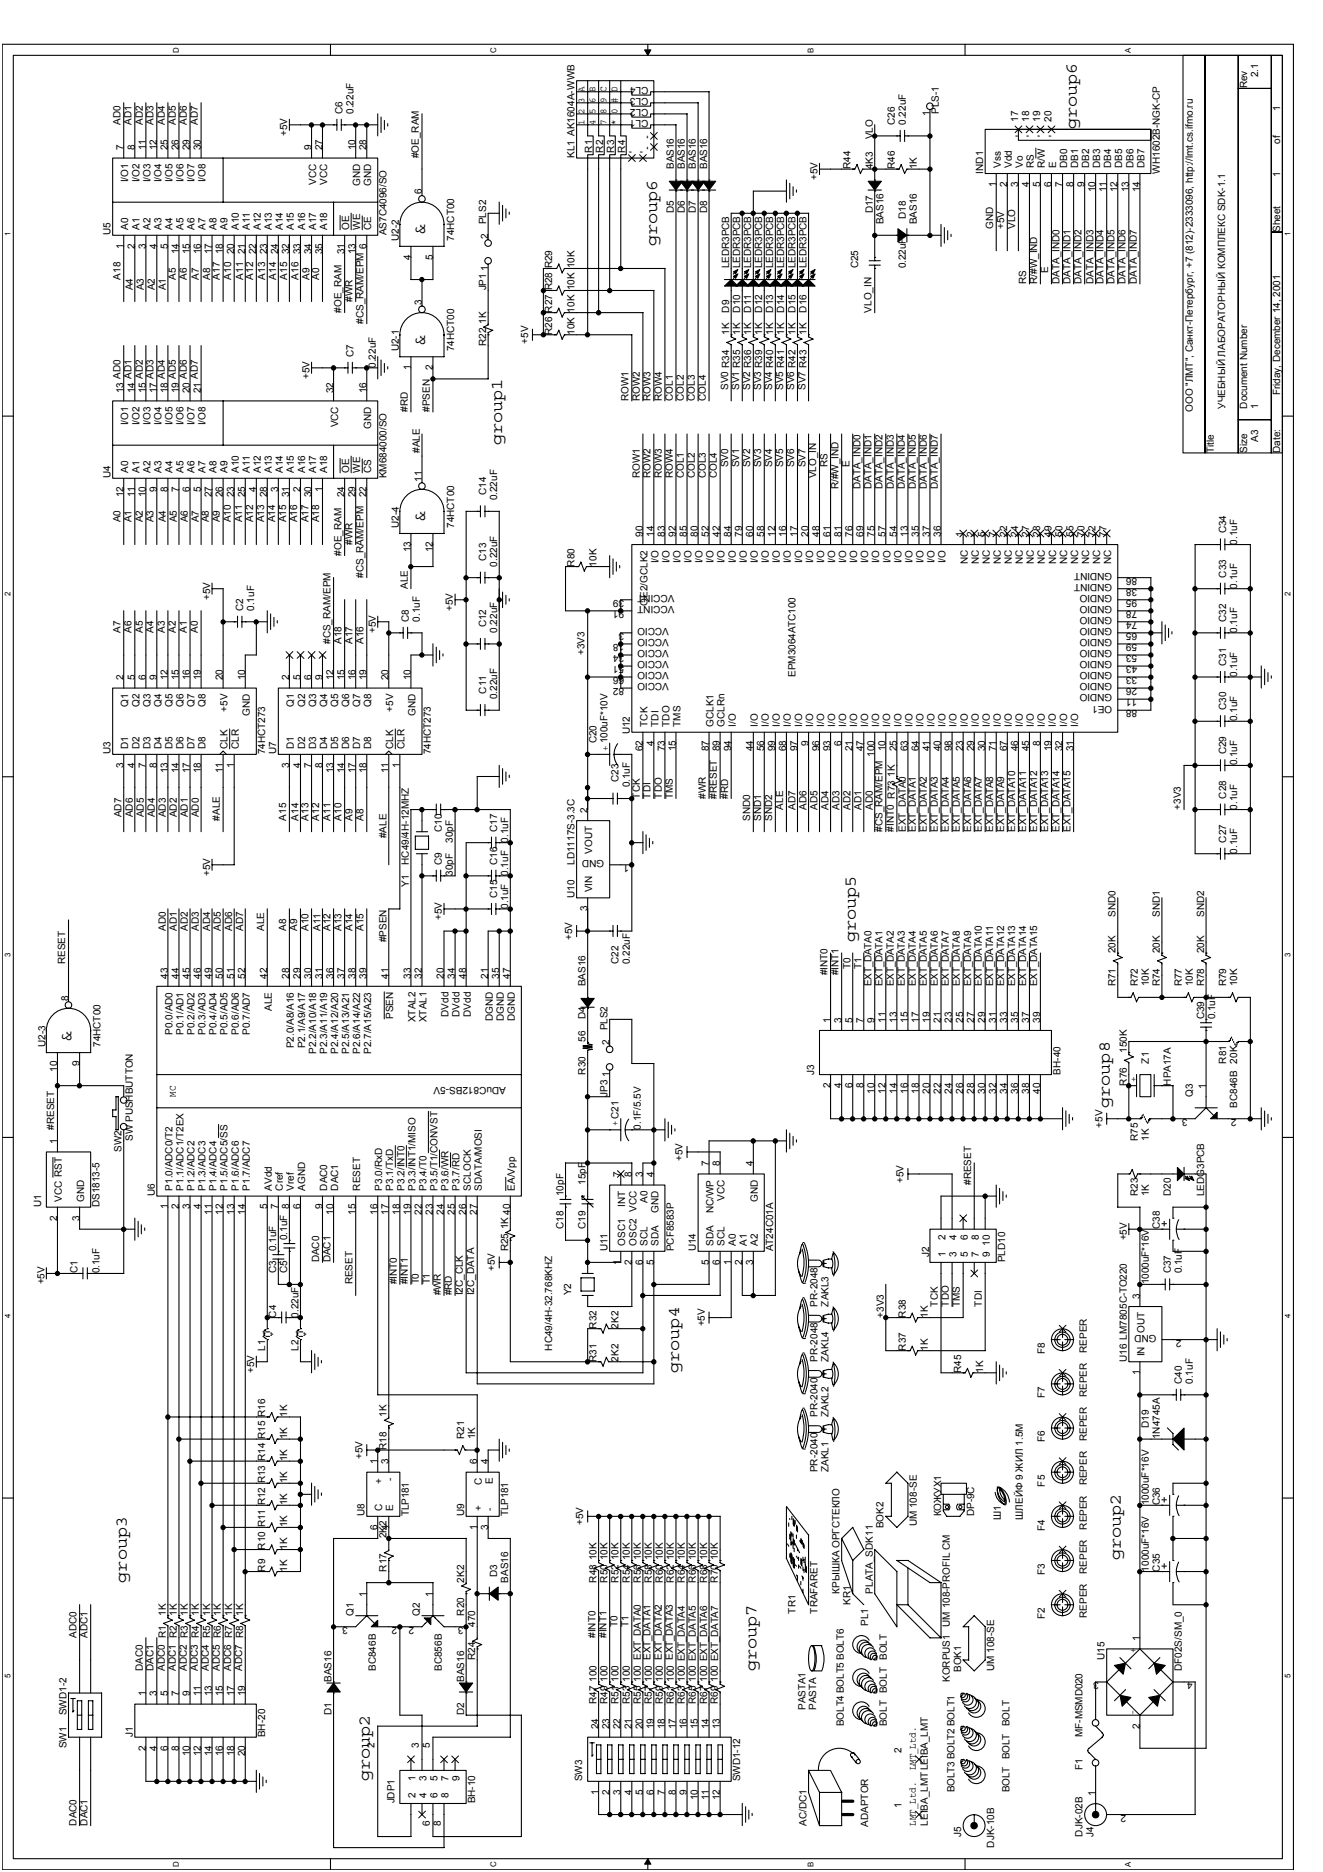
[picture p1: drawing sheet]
<svg xmlns="http://www.w3.org/2000/svg" width="210mm" height="297mm" viewBox="0 0 210 297" stroke-linecap="round" stroke-linejoin="round" font-family="sans-serif">
<defs><g id="words">
<g font-size="2.8">
<text x="170.8" y="20.5" transform="rotate(-90 170.8 20.5)">group6</text>
<text x="67.4" y="37.3" transform="rotate(-90 67.4 37.3)">&amp;</text>
<text x="104.2" y="39.1" transform="rotate(-90 104.2 39.1)">group6</text>
<text x="67.4" y="54.9" transform="rotate(-90 67.4 54.9)">&amp;</text>
<text x="79.7" y="70.6" transform="rotate(-90 79.7 70.6)">group1</text>
<text x="67.4" y="82.9" transform="rotate(-90 67.4 82.9)">&amp;</text>
<text x="135.8" y="149.5" transform="rotate(-90 135.8 149.5)">group5</text>
<text x="11.4" y="165.3" transform="rotate(-90 11.4 165.3)">&amp;</text>
<text x="176.1" y="175.8" transform="rotate(-90 176.1 175.8)">group8</text>
<text x="107.7" y="217.8" transform="rotate(-90 107.7 217.8)">group4</text>
<text x="20.1" y="251.1" transform="rotate(-90 20.1 251.1)">group3</text>
<text x="177.8" y="247.6" transform="rotate(-90 177.8 247.6)">group2</text>
<text x="120" y="265.1" transform="rotate(-90 120 265.1)">group7</text>
<text x="58.7" y="282.7" transform="rotate(-90 58.7 282.7)">group2</text>
</g>
<g font-size="1.6">
<text x="92.7" y="14.6" transform="rotate(-90 92.7 14.6)">A</text>
<text x="94.5" y="14.6" transform="rotate(-90 94.5 14.6)">B</text>
<text x="96.2" y="14.6" transform="rotate(-90 96.2 14.6)">C</text>
<text x="102.9" y="17.3" transform="rotate(-180 102.9 17.3)">CL2</text>
<text x="102.9" y="13.8" transform="rotate(-180 102.9 13.8)">CL4</text>
<text x="102.9" y="15.6" transform="rotate(-180 102.9 15.6)">CL3</text>
<text x="197.9" y="14" transform="rotate(-90 197.9 14)">Rev</text>
<text x="199.6" y="12.3" transform="rotate(-90 199.6 12.3)">2.1</text>
<text x="203.1" y="17.5" transform="rotate(-90 203.1 17.5)">1</text>
<text x="19.1" y="19.8" transform="rotate(-90 19.1 19.8)">AD0</text>
<text x="19.6" y="23.9" transform="rotate(-90 19.6 23.9)">7</text>
<text x="20.9" y="19.8" transform="rotate(-90 20.9 19.8)">AD1</text>
<text x="21.4" y="23.9" transform="rotate(-90 21.4 23.9)">8</text>
<text x="22.6" y="19.8" transform="rotate(-90 22.6 19.8)">AD2</text>
<text x="23.1" y="23.9" transform="rotate(-90 23.1 23.9)">11</text>
<text x="24.4" y="19.8" transform="rotate(-90 24.4 19.8)">AD3</text>
<text x="24.9" y="23.9" transform="rotate(-90 24.9 23.9)">12</text>
<text x="26.1" y="19.8" transform="rotate(-90 26.1 19.8)">AD4</text>
<text x="26.6" y="23.9" transform="rotate(-90 26.6 23.9)">25</text>
<text x="27.9" y="19.8" transform="rotate(-90 27.9 19.8)">AD5</text>
<text x="28.4" y="23.9" transform="rotate(-90 28.4 23.9)">26</text>
<text x="29.6" y="19.8" transform="rotate(-90 29.6 19.8)">AD6</text>
<text x="30.1" y="23.9" transform="rotate(-90 30.1 23.9)">29</text>
<text x="31.4" y="19.8" transform="rotate(-90 31.4 19.8)">AD7</text>
<text x="31.9" y="23.9" transform="rotate(-90 31.9 23.9)">30</text>
<text x="45.6" y="21.6" transform="rotate(-90 45.6 21.6)">+5V</text>
<text x="49.4" y="23.9" transform="rotate(-90 49.4 23.9)">9</text>
<text x="51.1" y="23.9" transform="rotate(-90 51.1 23.9)">27</text>
<text x="54.3" y="18.1" transform="rotate(-90 54.3 18.1)">C6</text>
<text x="56.1" y="18.1" transform="rotate(-90 56.1 18.1)">0.22uF</text>
<text x="56.4" y="23.9" transform="rotate(-90 56.4 23.9)">10</text>
<text x="58.2" y="23.9" transform="rotate(-90 58.2 23.9)">28</text>
<text x="92.7" y="19.8" transform="rotate(-90 92.7 19.8)">1 2 3</text>
<text x="94.5" y="19.8" transform="rotate(-90 94.5 19.8)">4 5 6</text>
<text x="96.2" y="19.8" transform="rotate(-90 96.2 19.8)">7 8 9</text>
<text x="98" y="19.8" transform="rotate(-90 98 19.8)">* 0 # D</text>
<text x="102.9" y="19.1" transform="rotate(-180 102.9 19.1)">CL1</text>
<text x="102.9" y="22.6" transform="rotate(-180 102.9 22.6)">'</text>
<text x="102.9" y="20.8" transform="rotate(-180 102.9 20.8)">'</text>
<text x="138.5" y="22.1" transform="rotate(-90 138.5 22.1)">VLO</text>
<text x="142" y="19.8" transform="rotate(-90 142 19.8)">C26</text>
<text x="143.7" y="19.8" transform="rotate(-90 143.7 19.8)">0.22uF</text>
<text x="147.5" y="18.4" transform="rotate(-90 147.5 18.4)">1</text>
<text x="149" y="18.1" transform="rotate(-90 149 18.1)">PLS-1</text>
<text x="161.6" y="19.3" transform="rotate(-90 161.6 19.3)">17</text>
<text x="162.3" y="21.7" transform="rotate(-90 162.3 21.7)">'</text>
<text x="163.3" y="19.3" transform="rotate(-90 163.3 19.3)">18</text>
<text x="164.1" y="21.7" transform="rotate(-90 164.1 21.7)">'</text>
<text x="165" y="19.3" transform="rotate(-90 165 19.3)">19</text>
<text x="165.8" y="21.7" transform="rotate(-90 165.8 21.7)">'</text>
<text x="166.8" y="19.3" transform="rotate(-90 166.8 19.3)">20</text>
<text x="167.5" y="21.7" transform="rotate(-90 167.5 21.7)">'</text>
<text x="203.1" y="22.8" transform="rotate(-90 203.1 22.8)">of</text>
<text x="20.4" y="29" transform="rotate(-90 20.4 29)">I/O1</text>
<text x="22.1" y="29" transform="rotate(-90 22.1 29)">I/O2</text>
<text x="23.9" y="29" transform="rotate(-90 23.9 29)">I/O3</text>
<text x="25.6" y="29" transform="rotate(-90 25.6 29)">I/O4</text>
<text x="27.4" y="29" transform="rotate(-90 27.4 29)">I/O5</text>
<text x="29.1" y="29" transform="rotate(-90 29.1 29)">I/O6</text>
<text x="30.9" y="29" transform="rotate(-90 30.9 29)">I/O7</text>
<text x="32.6" y="29" transform="rotate(-90 32.6 29)">I/O8</text>
<text x="50.1" y="29.3" transform="rotate(-90 50.1 29.3)">VCC</text>
<text x="51.9" y="29.3" transform="rotate(-90 51.9 29.3)">VCC</text>
<text x="57.2" y="29.5" transform="rotate(-90 57.2 29.5)">GND</text>
<text x="58.9" y="29.5" transform="rotate(-90 58.9 29.5)">GND</text>
<text x="66.4" y="25.1" transform="rotate(-90 66.4 25.1)">#OE_RAM</text>
<text x="91.1" y="25.1" transform="rotate(-90 91.1 25.1)">KL1 AK1604A-WWB</text>
<text x="94" y="24.2" transform="rotate(-90 94 24.2)">R1</text>
<text x="95.7" y="24.2" transform="rotate(-90 95.7 24.2)">R2</text>
<text x="97.4" y="24.2" transform="rotate(-90 97.4 24.2)">R3</text>
<text x="99.2" y="24.2" transform="rotate(-90 99.2 24.2)">R4</text>
<text x="101" y="24.2" transform="rotate(-90 101 24.2)">'</text>
<text x="102.7" y="24.2" transform="rotate(-90 102.7 24.2)">'</text>
<text x="106.9" y="26.8" transform="rotate(-90 106.9 26.8)">BAS16</text>
<text x="108.7" y="26.8" transform="rotate(-90 108.7 26.8)">BAS16</text>
<text x="110.4" y="26.8" transform="rotate(-90 110.4 26.8)">BAS16</text>
<text x="112.2" y="26.8" transform="rotate(-90 112.2 26.8)">BAS16</text>
<text x="129.7" y="28.6" transform="rotate(-90 129.7 28.6)">+5V</text>
<text x="135" y="26.8" transform="rotate(-90 135 26.8)">R44</text>
<text x="138.5" y="26.8" transform="rotate(-90 138.5 26.8)">4K3</text>
<text x="142" y="26.8" transform="rotate(-90 142 26.8)">R46</text>
<text x="145.5" y="26.8" transform="rotate(-90 145.5 26.8)">1K</text>
<text x="156" y="27.5" transform="rotate(-90 156 27.5)">IND1</text>
<text x="158" y="29.6" transform="rotate(-90 158 29.6)">1</text>
<text x="158.8" y="26.7" transform="rotate(-90 158.8 26.7)">Vss</text>
<text x="159.8" y="29.6" transform="rotate(-90 159.8 29.6)">2</text>
<text x="160.5" y="26.7" transform="rotate(-90 160.5 26.7)">Vdd</text>
<text x="161.6" y="29.6" transform="rotate(-90 161.6 29.6)">3</text>
<text x="162.3" y="26.7" transform="rotate(-90 162.3 26.7)">Vo</text>
<text x="163.3" y="29.6" transform="rotate(-90 163.3 29.6)">4</text>
<text x="164.1" y="26.7" transform="rotate(-90 164.1 26.7)">RS</text>
<text x="165" y="29.6" transform="rotate(-90 165 29.6)">5</text>
<text x="165.8" y="26.7" transform="rotate(-90 165.8 26.7)">R/W</text>
<text x="166.8" y="29.6" transform="rotate(-90 166.8 29.6)">6</text>
<text x="167.5" y="26.7" transform="rotate(-90 167.5 26.7)">E</text>
<text x="168.6" y="29.6" transform="rotate(-90 168.6 29.6)">7</text>
<text x="169.3" y="26.7" transform="rotate(-90 169.3 26.7)">DB0</text>
<text x="170.3" y="29.6" transform="rotate(-90 170.3 29.6)">8</text>
<text x="171.1" y="26.7" transform="rotate(-90 171.1 26.7)">DB1</text>
<text x="172.1" y="29.6" transform="rotate(-90 172.1 29.6)">9</text>
<text x="172.8" y="26.7" transform="rotate(-90 172.8 26.7)">DB2</text>
<text x="174.5" y="26.7" transform="rotate(-90 174.5 26.7)">DB3</text>
<text x="176.3" y="26.7" transform="rotate(-90 176.3 26.7)">DB4</text>
<text x="178.1" y="26.7" transform="rotate(-90 178.1 26.7)">DB5</text>
<text x="179.8" y="26.7" transform="rotate(-90 179.8 26.7)">DB6</text>
<text x="181.6" y="26.7" transform="rotate(-90 181.6 26.7)">DB7</text>
<text x="184" y="27.5" transform="rotate(-90 184 27.5)">WH1602B-NGK-CP</text>
<text x="203.1" y="28.1" transform="rotate(-90 203.1 28.1)">1</text>
<text x="66.9" y="30.9" transform="rotate(-90 66.9 30.9)">6</text>
<text x="77.1" y="35.6" transform="rotate(-90 77.1 35.6)">PLS2</text>
<text x="106.9" y="33.8" transform="rotate(-90 106.9 33.8)">D5</text>
<text x="108.7" y="33.8" transform="rotate(-90 108.7 33.8)">D6</text>
<text x="110.4" y="33.8" transform="rotate(-90 110.4 33.8)">D7</text>
<text x="112.2" y="33.8" transform="rotate(-90 112.2 33.8)">D8</text>
<text x="138.5" y="33.8" transform="rotate(-90 138.5 33.8)">D17</text>
<text x="140.2" y="35.6" transform="rotate(-90 140.2 35.6)">BAS16</text>
<text x="143.7" y="34.7" transform="rotate(-90 143.7 34.7)">D18</text>
<text x="145.5" y="35.6" transform="rotate(-90 145.5 35.6)">BAS16</text>
<text x="173.8" y="30.5" transform="rotate(-90 173.8 30.5)">10</text>
<text x="175.6" y="30.5" transform="rotate(-90 175.6 30.5)">11</text>
<text x="177.3" y="30.5" transform="rotate(-90 177.3 30.5)">12</text>
<text x="179.1" y="30.5" transform="rotate(-90 179.1 30.5)">13</text>
<text x="180.8" y="30.5" transform="rotate(-90 180.8 30.5)">14</text>
<text x="17.5" y="37.3" transform="rotate(-90 17.5 37.3)">U5</text>
<text x="19.6" y="39.4" transform="rotate(-90 19.6 39.4)">1</text>
<text x="20.4" y="36.5" transform="rotate(-90 20.4 36.5)">A0</text>
<text x="21.4" y="39.4" transform="rotate(-90 21.4 39.4)">2</text>
<text x="22.1" y="36.5" transform="rotate(-90 22.1 36.5)">A1</text>
<text x="23.1" y="39.4" transform="rotate(-90 23.1 39.4)">3</text>
<text x="23.9" y="36.5" transform="rotate(-90 23.9 36.5)">A2</text>
<text x="24.9" y="39.4" transform="rotate(-90 24.9 39.4)">4</text>
<text x="25.6" y="36.5" transform="rotate(-90 25.6 36.5)">A3</text>
<text x="26.6" y="39.4" transform="rotate(-90 26.6 39.4)">5</text>
<text x="27.4" y="36.5" transform="rotate(-90 27.4 36.5)">A4</text>
<text x="28.4" y="40.3" transform="rotate(-90 28.4 40.3)">14</text>
<text x="29.1" y="36.5" transform="rotate(-90 29.1 36.5)">A5</text>
<text x="30.1" y="40.3" transform="rotate(-90 30.1 40.3)">15</text>
<text x="30.9" y="36.5" transform="rotate(-90 30.9 36.5)">A6</text>
<text x="31.9" y="40.3" transform="rotate(-90 31.9 40.3)">16</text>
<text x="32.6" y="36.5" transform="rotate(-90 32.6 36.5)">A7</text>
<text x="33.6" y="40.3" transform="rotate(-90 33.6 40.3)">17</text>
<text x="34.4" y="36.5" transform="rotate(-90 34.4 36.5)">A8</text>
<text x="35.4" y="40.3" transform="rotate(-90 35.4 40.3)">18</text>
<text x="36.1" y="36.5" transform="rotate(-90 36.1 36.5)">A9</text>
<text x="37.1" y="40.3" transform="rotate(-90 37.1 40.3)">20</text>
<text x="37.9" y="36.5" transform="rotate(-90 37.9 36.5)">A10</text>
<text x="38.9" y="40.3" transform="rotate(-90 38.9 40.3)">21</text>
<text x="39.6" y="36.5" transform="rotate(-90 39.6 36.5)">A11</text>
<text x="40.6" y="40.3" transform="rotate(-90 40.6 40.3)">22</text>
<text x="41.4" y="36.5" transform="rotate(-90 41.4 36.5)">A12</text>
<text x="42.4" y="40.3" transform="rotate(-90 42.4 40.3)">23</text>
<text x="43.1" y="36.5" transform="rotate(-90 43.1 36.5)">A13</text>
<text x="44.1" y="40.3" transform="rotate(-90 44.1 40.3)">24</text>
<text x="44.9" y="36.5" transform="rotate(-90 44.9 36.5)">A14</text>
<text x="45.9" y="40.3" transform="rotate(-90 45.9 40.3)">32</text>
<text x="46.6" y="36.5" transform="rotate(-90 46.6 36.5)">A15</text>
<text x="47.7" y="40.3" transform="rotate(-90 47.7 40.3)">33</text>
<text x="48.4" y="36.5" transform="rotate(-90 48.4 36.5)">A16</text>
<text x="49.4" y="40.3" transform="rotate(-90 49.4 40.3)">34</text>
<text x="50.1" y="36.5" transform="rotate(-90 50.1 36.5)">A17</text>
<text x="51.1" y="40.3" transform="rotate(-90 51.1 40.3)">35</text>
<text x="51.9" y="36.5" transform="rotate(-90 51.9 36.5)">A18</text>
<text x="54.7" y="40.3" transform="rotate(-90 54.7 40.3)">31</text>
<text x="55.4" y="36.5" transform="rotate(-90 55.4 36.5)">OE</text>
<text x="56.4" y="40.3" transform="rotate(-90 56.4 40.3)">13</text>
<text x="57.2" y="36.5" transform="rotate(-90 57.2 36.5)">WE</text>
<text x="58.2" y="39.4" transform="rotate(-90 58.2 39.4)">6</text>
<text x="58.9" y="36.5" transform="rotate(-90 58.9 36.5)">CE</text>
<text x="61.3" y="37.3" transform="rotate(-90 61.3 37.3)">AS7C4096/SO</text>
<text x="63.3" y="38.2" transform="rotate(-90 63.3 38.2)">U2-2</text>
<text x="65.2" y="41.2" transform="rotate(-90 65.2 41.2)">4</text>
<text x="68.7" y="41.2" transform="rotate(-90 68.7 41.2)">5</text>
<text x="72" y="38.2" transform="rotate(-90 72 38.2)">74HCT00</text>
<text x="77.4" y="37.9" transform="rotate(-90 77.4 37.9)">2</text>
<text x="157.6" y="36.3" transform="rotate(-90 157.6 36.3)">GND</text>
<text x="159.3" y="36.3" transform="rotate(-90 159.3 36.3)">+5V</text>
<text x="161.1" y="36.3" transform="rotate(-90 161.1 36.3)">VLO</text>
<text x="203.1" y="36.8" transform="rotate(-90 203.1 36.8)">Sheet</text>
<text x="19.1" y="44.4" transform="rotate(-90 19.1 44.4)">A18</text>
<text x="21.1" y="46.1" transform="rotate(-90 21.1 46.1)">A4</text>
<text x="22.8" y="46.1" transform="rotate(-90 22.8 46.1)">A3</text>
<text x="24.6" y="46.1" transform="rotate(-90 24.6 46.1)">A2</text>
<text x="26.3" y="46.1" transform="rotate(-90 26.3 46.1)">A1</text>
<text x="27.9" y="44.4" transform="rotate(-90 27.9 44.4)">A5</text>
<text x="29.6" y="44.4" transform="rotate(-90 29.6 44.4)">A6</text>
<text x="31.6" y="44.4" transform="rotate(-90 31.6 44.4)">A7</text>
<text x="33.3" y="44.4" transform="rotate(-90 33.3 44.4)">A8</text>
<text x="34.9" y="44.4" transform="rotate(-90 34.9 44.4)">A17</text>
<text x="36.6" y="44.4" transform="rotate(-90 36.6 44.4)">A10</text>
<text x="38.6" y="44.4" transform="rotate(-90 38.6 44.4)">A11</text>
<text x="40.2" y="44.4" transform="rotate(-90 40.2 44.4)">A12</text>
<text x="42.1" y="44.4" transform="rotate(-90 42.1 44.4)">A13</text>
<text x="43.8" y="44.4" transform="rotate(-90 43.8 44.4)">A14</text>
<text x="45.6" y="44.4" transform="rotate(-90 45.6 44.4)">A15</text>
<text x="47.3" y="44.4" transform="rotate(-90 47.3 44.4)">A16</text>
<text x="49.1" y="44.4" transform="rotate(-90 49.1 44.4)">A9</text>
<text x="50.7" y="44.4" transform="rotate(-90 50.7 44.4)">A0</text>
<text x="55.9" y="47.8" transform="rotate(-90 55.9 47.8)">#WR</text>
<text x="77.1" y="46.1" transform="rotate(-90 77.1 46.1)">JP1</text>
<text x="77.4" y="43" transform="rotate(-90 77.4 43)">1</text>
<text x="115.7" y="42.6" transform="rotate(-90 115.7 42.6)">LEDR3PCB</text>
<text x="117.4" y="42.6" transform="rotate(-90 117.4 42.6)">LEDR3PCB</text>
<text x="119.2" y="42.6" transform="rotate(-90 119.2 42.6)">LEDR3PCB</text>
<text x="120.9" y="42.6" transform="rotate(-90 120.9 42.6)">LEDR3PCB</text>
<text x="122.7" y="42.6" transform="rotate(-90 122.7 42.6)">LEDR3PCB</text>
<text x="124.4" y="42.6" transform="rotate(-90 124.4 42.6)">LEDR3PCB</text>
<text x="126.2" y="42.6" transform="rotate(-90 126.2 42.6)">LEDR3PCB</text>
<text x="127.9" y="42.6" transform="rotate(-90 127.9 42.6)">LEDR3PCB</text>
<text x="136.2" y="42.6" transform="rotate(-90 136.2 42.6)">C25</text>
<text x="143.7" y="42.6" transform="rotate(-90 143.7 42.6)">0.22uF</text>
<text x="162.8" y="45.1" transform="rotate(-90 162.8 45.1)">RS</text>
<text x="164.6" y="45.1" transform="rotate(-90 164.6 45.1)">R/#W_IND</text>
<text x="166.3" y="43.3" transform="rotate(-90 166.3 43.3)">E</text>
<text x="168.1" y="45.1" transform="rotate(-90 168.1 45.1)">DATA_IND0</text>
<text x="169.8" y="45.1" transform="rotate(-90 169.8 45.1)">DATA_IND1</text>
<text x="171.6" y="45.1" transform="rotate(-90 171.6 45.1)">DATA_IND2</text>
<text x="173.5" y="45.1" transform="rotate(-90 173.5 45.1)">DATA_IND3</text>
<text x="175.1" y="45.1" transform="rotate(-90 175.1 45.1)">DATA_IND4</text>
<text x="176.8" y="45.1" transform="rotate(-90 176.8 45.1)">DATA_IND5</text>
<text x="178.6" y="45.1" transform="rotate(-90 178.6 45.1)">DATA_IND6</text>
<text x="180.3" y="45.1" transform="rotate(-90 180.3 45.1)">DATA_IND7</text>
<text x="54.2" y="49.6" transform="rotate(-90 54.2 49.6)">#OE_RAM</text>
<text x="57.7" y="51.4" transform="rotate(-90 57.7 51.4)">#CS_RAM/EPM</text>
<text x="66.9" y="48.4" transform="rotate(-90 66.9 48.4)">3</text>
<text x="87.6" y="53.1" transform="rotate(-90 87.6 53.1)">R26 R27 R28 R29</text>
<text x="91.1" y="53.1" transform="rotate(-90 91.1 53.1)">10K 10K 10K 10K</text>
<text x="115.7" y="53.1" transform="rotate(-90 115.7 53.1)">1K</text>
<text x="115.7" y="49.6" transform="rotate(-90 115.7 49.6)">D9</text>
<text x="117.4" y="53.1" transform="rotate(-90 117.4 53.1)">1K</text>
<text x="117.4" y="49.6" transform="rotate(-90 117.4 49.6)">D10</text>
<text x="119.2" y="53.1" transform="rotate(-90 119.2 53.1)">1K</text>
<text x="119.2" y="49.6" transform="rotate(-90 119.2 49.6)">D11</text>
<text x="120.9" y="53.1" transform="rotate(-90 120.9 53.1)">1K</text>
<text x="120.9" y="49.6" transform="rotate(-90 120.9 49.6)">D12</text>
<text x="122.7" y="53.1" transform="rotate(-90 122.7 53.1)">1K</text>
<text x="122.7" y="49.6" transform="rotate(-90 122.7 49.6)">D13</text>
<text x="124.4" y="53.1" transform="rotate(-90 124.4 53.1)">1K</text>
<text x="124.4" y="49.6" transform="rotate(-90 124.4 49.6)">D14</text>
<text x="126.2" y="53.1" transform="rotate(-90 126.2 53.1)">1K</text>
<text x="126.2" y="49.6" transform="rotate(-90 126.2 49.6)">D15</text>
<text x="127.9" y="53.1" transform="rotate(-90 127.9 53.1)">1K</text>
<text x="127.9" y="49.6" transform="rotate(-90 127.9 49.6)">D16</text>
<text x="138.3" y="49.6" transform="rotate(-90 138.3 49.6)">VLO_IN</text>
<text x="56.1" y="56.6" transform="rotate(-90 56.1 56.6)">C7</text>
<text x="59.6" y="58.4" transform="rotate(-90 59.6 58.4)">0.22uF</text>
<text x="63.3" y="55.7" transform="rotate(-90 63.3 55.7)">U2-1</text>
<text x="65.2" y="58.7" transform="rotate(-90 65.2 58.7)">1</text>
<text x="68.7" y="58.7" transform="rotate(-90 68.7 58.7)">2</text>
<text x="72" y="55.7" transform="rotate(-90 72 55.7)">74HCT00</text>
<text x="77.1" y="54.9" transform="rotate(-90 77.1 54.9)">R22 1K</text>
<text x="83.8" y="54.5" transform="rotate(-90 83.8 54.5)">+5V</text>
<text x="19.1" y="60.1" transform="rotate(-90 19.1 60.1)">AD0</text>
<text x="19.6" y="62.4" transform="rotate(-90 19.6 62.4)">13</text>
<text x="20.9" y="60.1" transform="rotate(-90 20.9 60.1)">AD1</text>
<text x="21.4" y="62.4" transform="rotate(-90 21.4 62.4)">14</text>
<text x="22.6" y="60.1" transform="rotate(-90 22.6 60.1)">AD2</text>
<text x="23.1" y="62.4" transform="rotate(-90 23.1 62.4)">15</text>
<text x="24.4" y="60.1" transform="rotate(-90 24.4 60.1)">AD3</text>
<text x="24.9" y="62.4" transform="rotate(-90 24.9 62.4)">17</text>
<text x="26.1" y="60.1" transform="rotate(-90 26.1 60.1)">AD4</text>
<text x="26.6" y="62.4" transform="rotate(-90 26.6 62.4)">18</text>
<text x="27.9" y="60.1" transform="rotate(-90 27.9 60.1)">AD5</text>
<text x="28.4" y="62.4" transform="rotate(-90 28.4 62.4)">19</text>
<text x="29.6" y="60.1" transform="rotate(-90 29.6 60.1)">AD6</text>
<text x="30.1" y="62.4" transform="rotate(-90 30.1 62.4)">20</text>
<text x="31.4" y="60.1" transform="rotate(-90 31.4 60.1)">AD7</text>
<text x="31.9" y="62.4" transform="rotate(-90 31.9 62.4)">21</text>
<text x="49.1" y="60.1" transform="rotate(-90 49.1 60.1)">+5V</text>
<text x="52.9" y="62.4" transform="rotate(-90 52.9 62.4)">32</text>
<text x="58.2" y="62.4" transform="rotate(-90 58.2 62.4)">16</text>
<text x="64.7" y="65.4" transform="rotate(-90 64.7 65.4)">#RD</text>
<text x="68.2" y="65.4" transform="rotate(-90 68.2 65.4)">#PSEN</text>
<text x="99.7" y="63.6" transform="rotate(-90 99.7 63.6)">ROW1</text>
<text x="101.5" y="63.6" transform="rotate(-90 101.5 63.6)">ROW2</text>
<text x="103.2" y="63.6" transform="rotate(-90 103.2 63.6)">ROW3</text>
<text x="105" y="63.6" transform="rotate(-90 105 63.6)">ROW4</text>
<text x="106.7" y="63.6" transform="rotate(-90 106.7 63.6)">COL1</text>
<text x="108.5" y="63.6" transform="rotate(-90 108.5 63.6)">COL2</text>
<text x="110.3" y="63.6" transform="rotate(-90 110.3 63.6)">COL3</text>
<text x="112" y="63.6" transform="rotate(-90 112 63.6)">COL4</text>
<text x="115.5" y="61.9" transform="rotate(-90 115.5 61.9)">SV0 R34</text>
<text x="117.3" y="61.9" transform="rotate(-90 117.3 61.9)">SV1 R35</text>
<text x="119" y="61.9" transform="rotate(-90 119 61.9)">SV2 R36</text>
<text x="120.8" y="61.9" transform="rotate(-90 120.8 61.9)">SV3 R39</text>
<text x="122.5" y="61.9" transform="rotate(-90 122.5 61.9)">SV4 R40</text>
<text x="124.3" y="61.9" transform="rotate(-90 124.3 61.9)">SV5 R41</text>
<text x="126" y="61.9" transform="rotate(-90 126 61.9)">SV6 R42</text>
<text x="127.8" y="61.9" transform="rotate(-90 127.8 61.9)">SV7 R43</text>
<text x="189.3" y="65.4" transform="rotate(-90 189.3 65.4)">ООО &quot;ЛМТ&quot;, Санкт-Петербург, +7 (812)-2333096, http://lmt.cs.ifmo.ru</text>
<text x="194.4" y="64.8" transform="rotate(-90 194.4 64.8)">УЧЕБНЫЙ ЛАБОРАТОРНЫЙ КОМПЛЕКС SDK-1.1</text>
<text x="197.9" y="64.8" transform="rotate(-90 197.9 64.8)">Document Number</text>
<text x="199.6" y="64.8" transform="rotate(-90 199.6 64.8)">1</text>
<text x="203.1" y="62.7" transform="rotate(-90 203.1 62.7)">Friday, December 14, 2001</text>
<text x="20.4" y="67.5" transform="rotate(-90 20.4 67.5)">I/O1</text>
<text x="22.1" y="67.5" transform="rotate(-90 22.1 67.5)">I/O2</text>
<text x="23.9" y="67.5" transform="rotate(-90 23.9 67.5)">I/O3</text>
<text x="25.6" y="67.5" transform="rotate(-90 25.6 67.5)">I/O4</text>
<text x="27.4" y="67.5" transform="rotate(-90 27.4 67.5)">I/O5</text>
<text x="29.1" y="67.5" transform="rotate(-90 29.1 67.5)">I/O6</text>
<text x="30.9" y="67.5" transform="rotate(-90 30.9 67.5)">I/O7</text>
<text x="32.6" y="67.5" transform="rotate(-90 32.6 67.5)">I/O8</text>
<text x="53.6" y="67.8" transform="rotate(-90 53.6 67.8)">VCC</text>
<text x="58.9" y="68" transform="rotate(-90 58.9 68)">GND</text>
<text x="66.6" y="71.9" transform="rotate(-90 66.6 71.9)">#ALE</text>
<text x="192.6" y="71.9" transform="rotate(-90 192.6 71.9)">Title</text>
<text x="197.9" y="71.9" transform="rotate(-90 197.9 71.9)">Size</text>
<text x="199.6" y="70.1" transform="rotate(-90 199.6 70.1)">A3</text>
<text x="203.1" y="71.9" transform="rotate(-90 203.1 71.9)">Date:</text>
<text x="17.5" y="75.9" transform="rotate(-90 17.5 75.9)">U4</text>
<text x="20.4" y="75" transform="rotate(-90 20.4 75)">A0</text>
<text x="22.1" y="75" transform="rotate(-90 22.1 75)">A1</text>
<text x="23.9" y="75" transform="rotate(-90 23.9 75)">A2</text>
<text x="25.6" y="75" transform="rotate(-90 25.6 75)">A3</text>
<text x="27.4" y="75" transform="rotate(-90 27.4 75)">A4</text>
<text x="29.1" y="75" transform="rotate(-90 29.1 75)">A5</text>
<text x="30.9" y="75" transform="rotate(-90 30.9 75)">A6</text>
<text x="32.6" y="75" transform="rotate(-90 32.6 75)">A7</text>
<text x="34.4" y="75" transform="rotate(-90 34.4 75)">A8</text>
<text x="36.1" y="75" transform="rotate(-90 36.1 75)">A9</text>
<text x="37.9" y="75" transform="rotate(-90 37.9 75)">A10</text>
<text x="39.6" y="75" transform="rotate(-90 39.6 75)">A11</text>
<text x="41.4" y="75" transform="rotate(-90 41.4 75)">A12</text>
<text x="43.1" y="75" transform="rotate(-90 43.1 75)">A13</text>
<text x="44.9" y="75" transform="rotate(-90 44.9 75)">A14</text>
<text x="46.6" y="75" transform="rotate(-90 46.6 75)">A15</text>
<text x="48.4" y="75" transform="rotate(-90 48.4 75)">A16</text>
<text x="50.2" y="75" transform="rotate(-90 50.2 75)">A17</text>
<text x="51.9" y="75" transform="rotate(-90 51.9 75)">A18</text>
<text x="55.4" y="75" transform="rotate(-90 55.4 75)">OE</text>
<text x="57.2" y="75" transform="rotate(-90 57.2 75)">WE</text>
<text x="58.9" y="75" transform="rotate(-90 58.9 75)">CS</text>
<text x="61.3" y="75.9" transform="rotate(-90 61.3 75.9)">KM684000/SO</text>
<text x="66.9" y="76.4" transform="rotate(-90 66.9 76.4)">11</text>
<text x="101.5" y="75.9" transform="rotate(-90 101.5 75.9)">ROW1</text>
<text x="103.2" y="75.9" transform="rotate(-90 103.2 75.9)">ROW2</text>
<text x="105" y="75.9" transform="rotate(-90 105 75.9)">ROW3</text>
<text x="106.7" y="75.9" transform="rotate(-90 106.7 75.9)">ROW4</text>
<text x="108.5" y="75.9" transform="rotate(-90 108.5 75.9)">COL1</text>
<text x="110.3" y="75.9" transform="rotate(-90 110.3 75.9)">COL2</text>
<text x="112" y="75.9" transform="rotate(-90 112 75.9)">COL3</text>
<text x="113.7" y="75.9" transform="rotate(-90 113.7 75.9)">COL4</text>
<text x="115.5" y="74.1" transform="rotate(-90 115.5 74.1)">SV0</text>
<text x="117.3" y="74.1" transform="rotate(-90 117.3 74.1)">SV1</text>
<text x="119" y="74.1" transform="rotate(-90 119 74.1)">SV2</text>
<text x="120.8" y="74.1" transform="rotate(-90 120.8 74.1)">SV3</text>
<text x="122.5" y="74.1" transform="rotate(-90 122.5 74.1)">SV4</text>
<text x="124.3" y="74.1" transform="rotate(-90 124.3 74.1)">SV5</text>
<text x="126" y="74.1" transform="rotate(-90 126 74.1)">SV6</text>
<text x="127.8" y="74.1" transform="rotate(-90 127.8 74.1)">SV7</text>
<text x="129.5" y="75.9" transform="rotate(-90 129.5 75.9)">VLO_IN</text>
<text x="131.3" y="74.1" transform="rotate(-90 131.3 74.1)">RS</text>
<text x="133" y="77.6" transform="rotate(-90 133 77.6)">R/#W_IND</text>
<text x="134.8" y="74.1" transform="rotate(-90 134.8 74.1)">E</text>
<text x="136.5" y="77.6" transform="rotate(-90 136.5 77.6)">DATA_IND0</text>
<text x="138.3" y="77.6" transform="rotate(-90 138.3 77.6)">DATA_IND1</text>
<text x="140" y="77.6" transform="rotate(-90 140 77.6)">DATA_IND2</text>
<text x="141.8" y="77.6" transform="rotate(-90 141.8 77.6)">DATA_IND3</text>
<text x="143.5" y="77.6" transform="rotate(-90 143.5 77.6)">DATA_IND4</text>
<text x="145.3" y="77.6" transform="rotate(-90 145.3 77.6)">DATA_IND5</text>
<text x="147" y="77.6" transform="rotate(-90 147 77.6)">DATA_IND6</text>
<text x="148.8" y="77.6" transform="rotate(-90 148.8 77.6)">DATA_IND7</text>
<text x="19.1" y="82.9" transform="rotate(-90 19.1 82.9)">A0</text>
<text x="19.6" y="78.9" transform="rotate(-90 19.6 78.9)">12</text>
<text x="20.9" y="82.9" transform="rotate(-90 20.9 82.9)">A1</text>
<text x="21.4" y="78.9" transform="rotate(-90 21.4 78.9)">11</text>
<text x="22.6" y="82.9" transform="rotate(-90 22.6 82.9)">A2</text>
<text x="23.1" y="78.9" transform="rotate(-90 23.1 78.9)">10</text>
<text x="24.4" y="82.9" transform="rotate(-90 24.4 82.9)">A3</text>
<text x="24.9" y="78" transform="rotate(-90 24.9 78)">9</text>
<text x="26.3" y="82.9" transform="rotate(-90 26.3 82.9)">A4</text>
<text x="26.6" y="78" transform="rotate(-90 26.6 78)">8</text>
<text x="28.1" y="82.9" transform="rotate(-90 28.1 82.9)">A5</text>
<text x="28.4" y="78" transform="rotate(-90 28.4 78)">7</text>
<text x="29.8" y="82.9" transform="rotate(-90 29.8 82.9)">A6</text>
<text x="30.1" y="78" transform="rotate(-90 30.1 78)">6</text>
<text x="31.6" y="82.9" transform="rotate(-90 31.6 82.9)">A7</text>
<text x="31.9" y="78" transform="rotate(-90 31.9 78)">5</text>
<text x="33.1" y="82.9" transform="rotate(-90 33.1 82.9)">A8</text>
<text x="33.6" y="78.9" transform="rotate(-90 33.6 78.9)">27</text>
<text x="34.9" y="82.9" transform="rotate(-90 34.9 82.9)">A9</text>
<text x="35.4" y="78.9" transform="rotate(-90 35.4 78.9)">26</text>
<text x="36.6" y="82.9" transform="rotate(-90 36.6 82.9)">A10</text>
<text x="37.1" y="78.9" transform="rotate(-90 37.1 78.9)">23</text>
<text x="38.4" y="82.9" transform="rotate(-90 38.4 82.9)">A11</text>
<text x="38.9" y="78.9" transform="rotate(-90 38.9 78.9)">25</text>
<text x="40.2" y="82.9" transform="rotate(-90 40.2 82.9)">A12</text>
<text x="40.6" y="78" transform="rotate(-90 40.6 78)">4</text>
<text x="41.9" y="82.9" transform="rotate(-90 41.9 82.9)">A13</text>
<text x="42.4" y="78.9" transform="rotate(-90 42.4 78.9)">28</text>
<text x="43.7" y="82.9" transform="rotate(-90 43.7 82.9)">A14</text>
<text x="44.1" y="78" transform="rotate(-90 44.1 78)">3</text>
<text x="45.4" y="82.9" transform="rotate(-90 45.4 82.9)">A15</text>
<text x="45.9" y="78.9" transform="rotate(-90 45.9 78.9)">31</text>
<text x="47.2" y="82.9" transform="rotate(-90 47.2 82.9)">A16</text>
<text x="47.7" y="78" transform="rotate(-90 47.7 78)">2</text>
<text x="48.9" y="82.9" transform="rotate(-90 48.9 82.9)">A17</text>
<text x="49.4" y="78.9" transform="rotate(-90 49.4 78.9)">30</text>
<text x="50.7" y="82.9" transform="rotate(-90 50.7 82.9)">A18</text>
<text x="51.1" y="78" transform="rotate(-90 51.1 78)">1</text>
<text x="54.7" y="78.9" transform="rotate(-90 54.7 78.9)">24</text>
<text x="56.4" y="78.9" transform="rotate(-90 56.4 78.9)">29</text>
<text x="58.2" y="78.9" transform="rotate(-90 58.2 78.9)">22</text>
<text x="63.3" y="83.8" transform="rotate(-90 63.3 83.8)">U2-4</text>
<text x="72" y="83.8" transform="rotate(-90 72 83.8)">74HCT00</text>
<text x="77.1" y="78.5" transform="rotate(-90 77.1 78.5)">C14</text>
<text x="78.9" y="79.4" transform="rotate(-90 78.9 79.4)">0.22uF</text>
<text x="54.2" y="88.2" transform="rotate(-90 54.2 88.2)">#OE_RAM</text>
<text x="55.9" y="86.4" transform="rotate(-90 55.9 86.4)">#WR</text>
<text x="65.2" y="87.7" transform="rotate(-90 65.2 87.7)">13</text>
<text x="68.7" y="87.7" transform="rotate(-90 68.7 87.7)">12</text>
<text x="77.1" y="89" transform="rotate(-90 77.1 89)">C13</text>
<text x="78.9" y="89.9" transform="rotate(-90 78.9 89.9)">0.22uF</text>
<text x="91.1" y="89.9" transform="rotate(-90 91.1 89.9)">R80</text>
<text x="94.7" y="89.9" transform="rotate(-90 94.7 89.9)">10K</text>
<text x="102" y="85.2" transform="rotate(-90 102 85.2)">90</text>
<text x="103.7" y="85.2" transform="rotate(-90 103.7 85.2)">14</text>
<text x="104.5" y="89.4" transform="rotate(-90 104.5 89.4)">I/O</text>
<text x="105.5" y="85.2" transform="rotate(-90 105.5 85.2)">83</text>
<text x="106.2" y="89.4" transform="rotate(-90 106.2 89.4)">I/O</text>
<text x="107.2" y="85.2" transform="rotate(-90 107.2 85.2)">92</text>
<text x="108" y="89.4" transform="rotate(-90 108 89.4)">I/O</text>
<text x="109" y="85.2" transform="rotate(-90 109 85.2)">85</text>
<text x="109.7" y="89.4" transform="rotate(-90 109.7 89.4)">I/O</text>
<text x="110.7" y="85.2" transform="rotate(-90 110.7 85.2)">80</text>
<text x="111.5" y="89.4" transform="rotate(-90 111.5 89.4)">I/O</text>
<text x="112.5" y="85.2" transform="rotate(-90 112.5 85.2)">52</text>
<text x="113.2" y="89.4" transform="rotate(-90 113.2 89.4)">I/O</text>
<text x="114.2" y="85.2" transform="rotate(-90 114.2 85.2)">42</text>
<text x="115" y="89.4" transform="rotate(-90 115 89.4)">I/O</text>
<text x="116" y="85.2" transform="rotate(-90 116 85.2)">84</text>
<text x="116.7" y="89.4" transform="rotate(-90 116.7 89.4)">I/O</text>
<text x="117.7" y="85.2" transform="rotate(-90 117.7 85.2)">79</text>
<text x="118.5" y="89.4" transform="rotate(-90 118.5 89.4)">I/O</text>
<text x="119.5" y="85.2" transform="rotate(-90 119.5 85.2)">60</text>
<text x="120.2" y="89.4" transform="rotate(-90 120.2 89.4)">I/O</text>
<text x="121.2" y="85.2" transform="rotate(-90 121.2 85.2)">58</text>
<text x="122" y="89.4" transform="rotate(-90 122 89.4)">I/O</text>
<text x="123" y="85.2" transform="rotate(-90 123 85.2)">12</text>
<text x="123.7" y="89.4" transform="rotate(-90 123.7 89.4)">I/O</text>
<text x="124.7" y="85.2" transform="rotate(-90 124.7 85.2)">16</text>
<text x="125.5" y="89.4" transform="rotate(-90 125.5 89.4)">I/O</text>
<text x="126.5" y="85.2" transform="rotate(-90 126.5 85.2)">17</text>
<text x="127.2" y="89.4" transform="rotate(-90 127.2 89.4)">I/O</text>
<text x="128.3" y="85.2" transform="rotate(-90 128.3 85.2)">20</text>
<text x="129" y="89.4" transform="rotate(-90 129 89.4)">I/O</text>
<text x="130" y="85.2" transform="rotate(-90 130 85.2)">48</text>
<text x="130.7" y="89.4" transform="rotate(-90 130.7 89.4)">I/O</text>
<text x="131.8" y="85.2" transform="rotate(-90 131.8 85.2)">61</text>
<text x="132.5" y="89.4" transform="rotate(-90 132.5 89.4)">I/O</text>
<text x="133.5" y="85.2" transform="rotate(-90 133.5 85.2)">81</text>
<text x="134.3" y="89.4" transform="rotate(-90 134.3 89.4)">I/O</text>
<text x="135.3" y="85.2" transform="rotate(-90 135.3 85.2)">76</text>
<text x="136" y="89.4" transform="rotate(-90 136 89.4)">I/O</text>
<text x="137" y="85.2" transform="rotate(-90 137 85.2)">69</text>
<text x="137.8" y="89.4" transform="rotate(-90 137.8 89.4)">I/O</text>
<text x="138.8" y="85.2" transform="rotate(-90 138.8 85.2)">75</text>
<text x="139.5" y="89.4" transform="rotate(-90 139.5 89.4)">I/O</text>
<text x="140.5" y="85.2" transform="rotate(-90 140.5 85.2)">57</text>
<text x="141.3" y="89.4" transform="rotate(-90 141.3 89.4)">I/O</text>
<text x="142.3" y="85.2" transform="rotate(-90 142.3 85.2)">54</text>
<text x="143" y="89.4" transform="rotate(-90 143 89.4)">I/O</text>
<text x="144" y="85.2" transform="rotate(-90 144 85.2)">13</text>
<text x="144.8" y="89.4" transform="rotate(-90 144.8 89.4)">I/O</text>
<text x="145.8" y="85.2" transform="rotate(-90 145.8 85.2)">35</text>
<text x="146.5" y="89.4" transform="rotate(-90 146.5 89.4)">I/O</text>
<text x="147.5" y="85.2" transform="rotate(-90 147.5 85.2)">37</text>
<text x="148.3" y="89.4" transform="rotate(-90 148.3 89.4)">I/O</text>
<text x="149.3" y="85.2" transform="rotate(-90 149.3 85.2)">36</text>
<text x="150" y="89.4" transform="rotate(-90 150 89.4)">I/O</text>
<text x="152.8" y="85.2" transform="rotate(-90 152.8 85.2)">1</text>
<text x="153.5" y="89.6" transform="rotate(-90 153.5 89.6)">NC</text>
<text x="154.5" y="85.2" transform="rotate(-90 154.5 85.2)">2</text>
<text x="155.3" y="89.6" transform="rotate(-90 155.3 89.6)">NC</text>
<text x="156.3" y="85.2" transform="rotate(-90 156.3 85.2)">5</text>
<text x="157" y="89.6" transform="rotate(-90 157 89.6)">NC</text>
<text x="158" y="85.2" transform="rotate(-90 158 85.2)">7</text>
<text x="158.8" y="89.6" transform="rotate(-90 158.8 89.6)">NC</text>
<text x="159.8" y="85.2" transform="rotate(-90 159.8 85.2)">22</text>
<text x="160.5" y="89.6" transform="rotate(-90 160.5 89.6)">NC</text>
<text x="161.6" y="85.2" transform="rotate(-90 161.6 85.2)">24</text>
<text x="162.3" y="89.6" transform="rotate(-90 162.3 89.6)">NC</text>
<text x="163.3" y="85.2" transform="rotate(-90 163.3 85.2)">27</text>
<text x="164" y="89.6" transform="rotate(-90 164 89.6)">NC</text>
<text x="165" y="85.2" transform="rotate(-90 165 85.2)">28</text>
<text x="165.8" y="89.6" transform="rotate(-90 165.8 89.6)">NC</text>
<text x="166.8" y="85.2" transform="rotate(-90 166.8 85.2)">49</text>
<text x="167.5" y="89.6" transform="rotate(-90 167.5 89.6)">NC</text>
<text x="168.6" y="85.2" transform="rotate(-90 168.6 85.2)">50</text>
<text x="169.3" y="89.6" transform="rotate(-90 169.3 89.6)">NC</text>
<text x="170.3" y="85.2" transform="rotate(-90 170.3 85.2)">55</text>
<text x="171.1" y="89.6" transform="rotate(-90 171.1 89.6)">NC</text>
<text x="172.1" y="85.2" transform="rotate(-90 172.1 85.2)">70</text>
<text x="172.8" y="89.6" transform="rotate(-90 172.8 89.6)">NC</text>
<text x="173.8" y="85.2" transform="rotate(-90 173.8 85.2)">72</text>
<text x="174.5" y="89.6" transform="rotate(-90 174.5 89.6)">NC</text>
<text x="175.6" y="85.2" transform="rotate(-90 175.6 85.2)">77</text>
<text x="176.3" y="89.6" transform="rotate(-90 176.3 89.6)">NC</text>
<text x="194.5" y="84.7" transform="rotate(-90 194.5 84.7)">C34</text>
<text x="196.3" y="86.4" transform="rotate(-90 196.3 86.4)">0.1uF</text>
<text x="33.3" y="95.2" transform="rotate(-90 33.3 95.2)">+5V</text>
<text x="57.7" y="91.7" transform="rotate(-90 57.7 91.7)">#CS_RAM/EPM</text>
<text x="64.7" y="93.4" transform="rotate(-90 64.7 93.4)">ALE</text>
<text x="99" y="95.2" transform="rotate(-180 99 95.2)">39</text>
<text x="107" y="94.4" transform="rotate(-180 107 94.4)">VCCINT</text>
<text x="176.5" y="92.7" transform="rotate(-180 176.5 92.7)">GNDINT</text>
<text x="176.5" y="90.9" transform="rotate(-180 176.5 90.9)">GNDINT</text>
<text x="176.5" y="94.4" transform="rotate(-180 176.5 94.4)">GNDIO</text>
<text x="180.4" y="93.4" transform="rotate(-180 180.4 93.4)">38</text>
<text x="180.4" y="91.7" transform="rotate(-180 180.4 91.7)">86</text>
<text x="180.4" y="95.2" transform="rotate(-180 180.4 95.2)">95</text>
<text x="194.5" y="91.7" transform="rotate(-90 194.5 91.7)">C33</text>
<text x="196.3" y="93.4" transform="rotate(-90 196.3 93.4)">0.1uF</text>
<text x="19.1" y="100.4" transform="rotate(-90 19.1 100.4)">A7</text>
<text x="20.9" y="100.4" transform="rotate(-90 20.9 100.4)">A6</text>
<text x="22.6" y="100.4" transform="rotate(-90 22.6 100.4)">A5</text>
<text x="24.4" y="100.4" transform="rotate(-90 24.4 100.4)">A4</text>
<text x="26.1" y="100.4" transform="rotate(-90 26.1 100.4)">A3</text>
<text x="27.9" y="100.4" transform="rotate(-90 27.9 100.4)">A2</text>
<text x="29.6" y="100.4" transform="rotate(-90 29.6 100.4)">A1</text>
<text x="31.4" y="100.4" transform="rotate(-90 31.4 100.4)">A0</text>
<text x="38.6" y="96.9" transform="rotate(-90 38.6 96.9)">C2</text>
<text x="40.3" y="96.9" transform="rotate(-90 40.3 96.9)">0.1uF</text>
<text x="59.6" y="100.4" transform="rotate(-90 59.6 100.4)">+5V</text>
<text x="64.9" y="98.7" transform="rotate(-90 64.9 98.7)">C8</text>
<text x="66.6" y="98.7" transform="rotate(-90 66.6 98.7)">0.1uF</text>
<text x="71.9" y="96.9" transform="rotate(-90 71.9 96.9)">+5V</text>
<text x="77.1" y="99.6" transform="rotate(-90 77.1 99.6)">C12</text>
<text x="78.9" y="100.4" transform="rotate(-90 78.9 100.4)">0.22uF</text>
<text x="99" y="96.9" transform="rotate(-180 99 96.9)">91</text>
<text x="99" y="100.4" transform="rotate(-180 99 100.4)">3</text>
<text x="102.7" y="96.1" transform="rotate(-90 102.7 96.1)">OE2/GCLK2</text>
<text x="106.1" y="99.7" transform="rotate(-180 106.1 99.7)">VCCIO</text>
<text x="106.1" y="101.4" transform="rotate(-180 106.1 101.4)">VCCIO</text>
<text x="107" y="96.2" transform="rotate(-180 107 96.2)">VCCINT</text>
<text x="176.5" y="101.4" transform="rotate(-180 176.5 101.4)">GNDIO</text>
<text x="176.5" y="97.9" transform="rotate(-180 176.5 97.9)">GNDIO</text>
<text x="176.5" y="99.7" transform="rotate(-180 176.5 99.7)">GNDIO</text>
<text x="176.5" y="96.2" transform="rotate(-180 176.5 96.2)">GNDIO</text>
<text x="180.4" y="98.7" transform="rotate(-180 180.4 98.7)">74</text>
<text x="180.4" y="100.4" transform="rotate(-180 180.4 100.4)">65</text>
<text x="180.4" y="96.9" transform="rotate(-180 180.4 96.9)">78</text>
<text x="194.5" y="98.7" transform="rotate(-90 194.5 98.7)">C32</text>
<text x="196.3" y="100.4" transform="rotate(-90 196.3 100.4)">0.1uF</text>
<text x="19.6" y="108" transform="rotate(-90 19.6 108)">2</text>
<text x="21.4" y="108" transform="rotate(-90 21.4 108)">5</text>
<text x="23.1" y="108" transform="rotate(-90 23.1 108)">6</text>
<text x="24.9" y="108" transform="rotate(-90 24.9 108)">9</text>
<text x="26.6" y="108" transform="rotate(-90 26.6 108)">12</text>
<text x="28.4" y="108" transform="rotate(-90 28.4 108)">15</text>
<text x="30.1" y="108" transform="rotate(-90 30.1 108)">16</text>
<text x="31.9" y="108" transform="rotate(-90 31.9 108)">19</text>
<text x="35.4" y="108" transform="rotate(-90 35.4 108)">20</text>
<text x="38.9" y="108" transform="rotate(-90 38.9 108)">10</text>
<text x="45.9" y="108" transform="rotate(-90 45.9 108)">2</text>
<text x="47.7" y="108" transform="rotate(-90 47.7 108)">5</text>
<text x="49.4" y="108" transform="rotate(-90 49.4 108)">6</text>
<text x="51.1" y="108" transform="rotate(-90 51.1 108)">9</text>
<text x="52.4" y="102.2" transform="rotate(-90 52.4 102.2)">#CS_RAM/EPM</text>
<text x="52.9" y="108" transform="rotate(-90 52.9 108)">12</text>
<text x="54.2" y="102.2" transform="rotate(-90 54.2 102.2)">A18</text>
<text x="54.7" y="108" transform="rotate(-90 54.7 108)">15</text>
<text x="55.9" y="102.2" transform="rotate(-90 55.9 102.2)">A17</text>
<text x="56.4" y="108" transform="rotate(-90 56.4 108)">16</text>
<text x="57.7" y="102.2" transform="rotate(-90 57.7 102.2)">A16</text>
<text x="58.2" y="108" transform="rotate(-90 58.2 108)">19</text>
<text x="61.7" y="108" transform="rotate(-90 61.7 108)">20</text>
<text x="65.2" y="108" transform="rotate(-90 65.2 108)">10</text>
<text x="92.7" y="103.9" transform="rotate(-90 92.7 103.9)">+3V3</text>
<text x="99" y="102.2" transform="rotate(-180 99 102.2)">18</text>
<text x="99" y="104" transform="rotate(-180 99 104)">34</text>
<text x="99" y="105.7" transform="rotate(-180 99 105.7)">51</text>
<text x="99" y="107.4" transform="rotate(-180 99 107.4)">66</text>
<text x="106.1" y="103.2" transform="rotate(-180 106.1 103.2)">VCCIO</text>
<text x="106.1" y="104.9" transform="rotate(-180 106.1 104.9)">VCCIO</text>
<text x="106.1" y="106.7" transform="rotate(-180 106.1 106.7)">VCCIO</text>
<text x="126.2" y="107.4" transform="rotate(-90 126.2 107.4)">EPM3064ATC100</text>
<text x="176.5" y="104.9" transform="rotate(-180 176.5 104.9)">GNDIO</text>
<text x="176.5" y="106.7" transform="rotate(-180 176.5 106.7)">GNDIO</text>
<text x="176.5" y="103.2" transform="rotate(-180 176.5 103.2)">GNDIO</text>
<text x="180.4" y="105.7" transform="rotate(-180 180.4 105.7)">43</text>
<text x="180.4" y="102.2" transform="rotate(-180 180.4 102.2)">59</text>
<text x="180.4" y="107.4" transform="rotate(-180 180.4 107.4)">33</text>
<text x="180.4" y="104" transform="rotate(-180 180.4 104)">53</text>
<text x="194.5" y="105.7" transform="rotate(-90 194.5 105.7)">C31</text>
<text x="196.3" y="107.4" transform="rotate(-90 196.3 107.4)">0.1uF</text>
<text x="20.4" y="112.2" transform="rotate(-90 20.4 112.2)">Q1</text>
<text x="22.1" y="112.2" transform="rotate(-90 22.1 112.2)">Q2</text>
<text x="23.9" y="112.2" transform="rotate(-90 23.9 112.2)">Q3</text>
<text x="25.6" y="112.2" transform="rotate(-90 25.6 112.2)">Q4</text>
<text x="27.4" y="112.2" transform="rotate(-90 27.4 112.2)">Q5</text>
<text x="29.1" y="112.2" transform="rotate(-90 29.1 112.2)">Q6</text>
<text x="30.9" y="112.2" transform="rotate(-90 30.9 112.2)">Q7</text>
<text x="32.6" y="112.2" transform="rotate(-90 32.6 112.2)">Q8</text>
<text x="36.1" y="112.9" transform="rotate(-90 36.1 112.9)">+5V</text>
<text x="39.6" y="113.6" transform="rotate(-90 39.6 113.6)">GND</text>
<text x="46.6" y="112.2" transform="rotate(-90 46.6 112.2)">Q1</text>
<text x="48.4" y="112.2" transform="rotate(-90 48.4 112.2)">Q2</text>
<text x="50.1" y="112.2" transform="rotate(-90 50.1 112.2)">Q3</text>
<text x="51.9" y="112.2" transform="rotate(-90 51.9 112.2)">Q4</text>
<text x="53.6" y="112.2" transform="rotate(-90 53.6 112.2)">Q5</text>
<text x="55.4" y="112.2" transform="rotate(-90 55.4 112.2)">Q6</text>
<text x="57.2" y="112.2" transform="rotate(-90 57.2 112.2)">Q7</text>
<text x="58.9" y="112.2" transform="rotate(-90 58.9 112.2)">Q8</text>
<text x="62.4" y="112.9" transform="rotate(-90 62.4 112.9)">+5V</text>
<text x="65.9" y="113.6" transform="rotate(-90 65.9 113.6)">GND</text>
<text x="77.1" y="110.1" transform="rotate(-90 77.1 110.1)">C11</text>
<text x="78.9" y="110.9" transform="rotate(-90 78.9 110.9)">0.22uF</text>
<text x="99" y="109.2" transform="rotate(-180 99 109.2)">82</text>
<text x="106.1" y="108.4" transform="rotate(-180 106.1 108.4)">VCCIO</text>
<text x="176.5" y="110.2" transform="rotate(-180 176.5 110.2)">GNDIO</text>
<text x="176.5" y="108.4" transform="rotate(-180 176.5 108.4)">GNDIO</text>
<text x="176.5" y="112" transform="rotate(-180 176.5 112)">OE1</text>
<text x="180.4" y="111" transform="rotate(-180 180.4 111)">11</text>
<text x="180.4" y="109.2" transform="rotate(-180 180.4 109.2)">26</text>
<text x="180.4" y="112.7" transform="rotate(-180 180.4 112.7)">88</text>
<text x="194.5" y="112.7" transform="rotate(-90 194.5 112.7)">C30</text>
<text x="17.5" y="119.7" transform="rotate(-90 17.5 119.7)">U3</text>
<text x="20.4" y="118.8" transform="rotate(-90 20.4 118.8)">D1</text>
<text x="22.1" y="118.8" transform="rotate(-90 22.1 118.8)">D2</text>
<text x="23.9" y="118.8" transform="rotate(-90 23.9 118.8)">D3</text>
<text x="25.6" y="118.8" transform="rotate(-90 25.6 118.8)">D4</text>
<text x="27.4" y="118.8" transform="rotate(-90 27.4 118.8)">D5</text>
<text x="29.1" y="118.8" transform="rotate(-90 29.1 118.8)">D6</text>
<text x="30.9" y="118.8" transform="rotate(-90 30.9 118.8)">D7</text>
<text x="32.6" y="118.8" transform="rotate(-90 32.6 118.8)">D8</text>
<text x="36.1" y="118.8" transform="rotate(-90 36.1 118.8)">CLK</text>
<text x="37.9" y="118.8" transform="rotate(-90 37.9 118.8)">CLR</text>
<text x="42.1" y="119.7" transform="rotate(-90 42.1 119.7)">74HCT273</text>
<text x="43.8" y="119.7" transform="rotate(-90 43.8 119.7)">U7</text>
<text x="46.6" y="118.8" transform="rotate(-90 46.6 118.8)">D1</text>
<text x="48.4" y="118.8" transform="rotate(-90 48.4 118.8)">D2</text>
<text x="50.2" y="118.8" transform="rotate(-90 50.2 118.8)">D3</text>
<text x="51.9" y="118.8" transform="rotate(-90 51.9 118.8)">D4</text>
<text x="53.6" y="118.8" transform="rotate(-90 53.6 118.8)">D5</text>
<text x="55.4" y="118.8" transform="rotate(-90 55.4 118.8)">D6</text>
<text x="57.2" y="118.8" transform="rotate(-90 57.2 118.8)">D7</text>
<text x="58.9" y="118.8" transform="rotate(-90 58.9 118.8)">D8</text>
<text x="62.4" y="118.8" transform="rotate(-90 62.4 118.8)">CLK</text>
<text x="64.2" y="118.8" transform="rotate(-90 64.2 118.8)">CLR</text>
<text x="68.4" y="119.7" transform="rotate(-90 68.4 119.7)">74HCT273</text>
<text x="94.7" y="117.9" transform="rotate(-90 94.7 117.9)">C20</text>
<text x="96.4" y="119.2" transform="rotate(-90 96.4 119.2)">+ 100uF*10V</text>
<text x="99.9" y="116.5" transform="rotate(-90 99.9 116.5)">U12</text>
<text x="102" y="119.2" transform="rotate(-90 102 119.2)">62</text>
<text x="102.7" y="115.3" transform="rotate(-90 102.7 115.3)">TCK</text>
<text x="103.7" y="118.3" transform="rotate(-90 103.7 118.3)">4</text>
<text x="104.5" y="115.3" transform="rotate(-90 104.5 115.3)">TDI</text>
<text x="105.5" y="119.2" transform="rotate(-90 105.5 119.2)">73</text>
<text x="106.2" y="115.3" transform="rotate(-90 106.2 115.3)">TDO</text>
<text x="107.2" y="119.2" transform="rotate(-90 107.2 119.2)">15</text>
<text x="108" y="115.3" transform="rotate(-90 108 115.3)">TMS</text>
<text x="112.5" y="119.2" transform="rotate(-90 112.5 119.2)">87</text>
<text x="113.2" y="115.3" transform="rotate(-90 113.2 115.3)">GCLK1</text>
<text x="114.2" y="119.2" transform="rotate(-90 114.2 119.2)">89</text>
<text x="115" y="115.3" transform="rotate(-90 115 115.3)">GCLRn</text>
<text x="116" y="119.2" transform="rotate(-90 116 119.2)">94</text>
<text x="116.7" y="115.3" transform="rotate(-90 116.7 115.3)">I/O</text>
<text x="119.5" y="119.2" transform="rotate(-90 119.5 119.2)">44</text>
<text x="120.2" y="115.3" transform="rotate(-90 120.2 115.3)">I/O</text>
<text x="121.2" y="119.2" transform="rotate(-90 121.2 119.2)">56</text>
<text x="122" y="115.3" transform="rotate(-90 122 115.3)">I/O</text>
<text x="123" y="119.2" transform="rotate(-90 123 119.2)">99</text>
<text x="123.7" y="115.3" transform="rotate(-90 123.7 115.3)">I/O</text>
<text x="124.7" y="119.2" transform="rotate(-90 124.7 119.2)">68</text>
<text x="125.5" y="115.3" transform="rotate(-90 125.5 115.3)">I/O</text>
<text x="126.5" y="119.2" transform="rotate(-90 126.5 119.2)">97</text>
<text x="127.2" y="115.3" transform="rotate(-90 127.2 115.3)">I/O</text>
<text x="128.3" y="118.3" transform="rotate(-90 128.3 118.3)">9</text>
<text x="129" y="115.3" transform="rotate(-90 129 115.3)">I/O</text>
<text x="130" y="119.2" transform="rotate(-90 130 119.2)">96</text>
<text x="130.7" y="115.3" transform="rotate(-90 130.7 115.3)">I/O</text>
<text x="131.8" y="119.2" transform="rotate(-90 131.8 119.2)">93</text>
<text x="132.5" y="115.3" transform="rotate(-90 132.5 115.3)">I/O</text>
<text x="133.5" y="118.3" transform="rotate(-90 133.5 118.3)">6</text>
<text x="134.3" y="115.3" transform="rotate(-90 134.3 115.3)">I/O</text>
<text x="135.3" y="119.2" transform="rotate(-90 135.3 119.2)">21</text>
<text x="136" y="115.3" transform="rotate(-90 136 115.3)">I/O</text>
<text x="137" y="119.2" transform="rotate(-90 137 119.2)">47</text>
<text x="137.8" y="115.3" transform="rotate(-90 137.8 115.3)">I/O</text>
<text x="139.5" y="115.3" transform="rotate(-90 139.5 115.3)">I/O</text>
<text x="140.5" y="119.2" transform="rotate(-90 140.5 119.2)">10</text>
<text x="141.3" y="115.3" transform="rotate(-90 141.3 115.3)">I/O</text>
<text x="142.3" y="119.2" transform="rotate(-90 142.3 119.2)">25</text>
<text x="143" y="115.3" transform="rotate(-90 143 115.3)">I/O</text>
<text x="144" y="119.2" transform="rotate(-90 144 119.2)">63</text>
<text x="144.8" y="115.3" transform="rotate(-90 144.8 115.3)">I/O</text>
<text x="145.8" y="119.2" transform="rotate(-90 145.8 119.2)">64</text>
<text x="146.5" y="115.3" transform="rotate(-90 146.5 115.3)">I/O</text>
<text x="147.5" y="119.2" transform="rotate(-90 147.5 119.2)">41</text>
<text x="148.3" y="115.3" transform="rotate(-90 148.3 115.3)">I/O</text>
<text x="149.3" y="119.2" transform="rotate(-90 149.3 119.2)">40</text>
<text x="150" y="115.3" transform="rotate(-90 150 115.3)">I/O</text>
<text x="151" y="119.2" transform="rotate(-90 151 119.2)">98</text>
<text x="151.8" y="115.3" transform="rotate(-90 151.8 115.3)">I/O</text>
<text x="152.8" y="119.2" transform="rotate(-90 152.8 119.2)">23</text>
<text x="153.5" y="115.3" transform="rotate(-90 153.5 115.3)">I/O</text>
<text x="154.5" y="119.2" transform="rotate(-90 154.5 119.2)">29</text>
<text x="155.3" y="115.3" transform="rotate(-90 155.3 115.3)">I/O</text>
<text x="156.3" y="119.2" transform="rotate(-90 156.3 119.2)">30</text>
<text x="157" y="115.3" transform="rotate(-90 157 115.3)">I/O</text>
<text x="158" y="119.2" transform="rotate(-90 158 119.2)">71</text>
<text x="158.8" y="115.3" transform="rotate(-90 158.8 115.3)">I/O</text>
<text x="159.8" y="119.2" transform="rotate(-90 159.8 119.2)">67</text>
<text x="160.5" y="115.3" transform="rotate(-90 160.5 115.3)">I/O</text>
<text x="161.6" y="119.2" transform="rotate(-90 161.6 119.2)">46</text>
<text x="162.3" y="115.3" transform="rotate(-90 162.3 115.3)">I/O</text>
<text x="163.3" y="119.2" transform="rotate(-90 163.3 119.2)">45</text>
<text x="164" y="115.3" transform="rotate(-90 164 115.3)">I/O</text>
<text x="165" y="118.3" transform="rotate(-90 165 118.3)">8</text>
<text x="165.8" y="115.3" transform="rotate(-90 165.8 115.3)">I/O</text>
<text x="166.8" y="119.2" transform="rotate(-90 166.8 119.2)">19</text>
<text x="167.5" y="115.3" transform="rotate(-90 167.5 115.3)">I/O</text>
<text x="168.6" y="119.2" transform="rotate(-90 168.6 119.2)">32</text>
<text x="169.3" y="115.3" transform="rotate(-90 169.3 115.3)">I/O</text>
<text x="170.3" y="119.2" transform="rotate(-90 170.3 119.2)">31</text>
<text x="171.1" y="115.3" transform="rotate(-90 171.1 115.3)">I/O</text>
<text x="194.5" y="119.7" transform="rotate(-90 194.5 119.7)">C29</text>
<text x="196.3" y="114.5" transform="rotate(-90 196.3 114.5)">0.1uF</text>
<text x="19.6" y="121.8" transform="rotate(-90 19.6 121.8)">3</text>
<text x="21.4" y="121.8" transform="rotate(-90 21.4 121.8)">4</text>
<text x="23.1" y="121.8" transform="rotate(-90 23.1 121.8)">7</text>
<text x="24.9" y="121.8" transform="rotate(-90 24.9 121.8)">8</text>
<text x="26.6" y="122.7" transform="rotate(-90 26.6 122.7)">13</text>
<text x="28.4" y="122.7" transform="rotate(-90 28.4 122.7)">14</text>
<text x="30.1" y="122.7" transform="rotate(-90 30.1 122.7)">17</text>
<text x="31.9" y="122.7" transform="rotate(-90 31.9 122.7)">18</text>
<text x="35.4" y="122.7" transform="rotate(-90 35.4 122.7)">11</text>
<text x="37.1" y="121.8" transform="rotate(-90 37.1 121.8)">1</text>
<text x="45.9" y="121.8" transform="rotate(-90 45.9 121.8)">3</text>
<text x="47.7" y="121.8" transform="rotate(-90 47.7 121.8)">4</text>
<text x="49.4" y="121.8" transform="rotate(-90 49.4 121.8)">7</text>
<text x="51.1" y="121.8" transform="rotate(-90 51.1 121.8)">8</text>
<text x="52.9" y="122.7" transform="rotate(-90 52.9 122.7)">13</text>
<text x="54.7" y="122.7" transform="rotate(-90 54.7 122.7)">14</text>
<text x="56.4" y="122.7" transform="rotate(-90 56.4 122.7)">17</text>
<text x="58.2" y="122.7" transform="rotate(-90 58.2 122.7)">18</text>
<text x="61.7" y="122.7" transform="rotate(-90 61.7 122.7)">11</text>
<text x="63.4" y="121.8" transform="rotate(-90 63.4 121.8)">1</text>
<text x="98.1" y="124.1" transform="rotate(-90 98.1 124.1)">C23</text>
<text x="99.9" y="124.9" transform="rotate(-90 99.9 124.9)">0.1uF</text>
<text x="138.8" y="120.1" transform="rotate(-90 138.8 120.1)">100</text>
<text x="196.3" y="121.5" transform="rotate(-90 196.3 121.5)">0.1uF</text>
<text x="19.3" y="129.7" transform="rotate(-90 19.3 129.7)">AD7</text>
<text x="21.1" y="129.7" transform="rotate(-90 21.1 129.7)">AD6</text>
<text x="22.8" y="129.7" transform="rotate(-90 22.8 129.7)">AD5</text>
<text x="24.6" y="129.7" transform="rotate(-90 24.6 129.7)">AD4</text>
<text x="26.3" y="129.7" transform="rotate(-90 26.3 129.7)">AD3</text>
<text x="28.1" y="129.7" transform="rotate(-90 28.1 129.7)">AD2</text>
<text x="29.8" y="129.7" transform="rotate(-90 29.8 129.7)">AD1</text>
<text x="31.6" y="129.7" transform="rotate(-90 31.6 129.7)">AD0</text>
<text x="34.9" y="130.2" transform="rotate(-90 34.9 130.2)">#ALE</text>
<text x="45.4" y="130.2" transform="rotate(-90 45.4 130.2)">A15</text>
<text x="47.3" y="130.2" transform="rotate(-90 47.3 130.2)">A14</text>
<text x="48.9" y="130.2" transform="rotate(-90 48.9 130.2)">A13</text>
<text x="50.7" y="130.2" transform="rotate(-90 50.7 130.2)">A12</text>
<text x="52.4" y="130.2" transform="rotate(-90 52.4 130.2)">A11</text>
<text x="54.2" y="130.2" transform="rotate(-90 54.2 130.2)">A10</text>
<text x="55.9" y="130.2" transform="rotate(-90 55.9 130.2)">A9</text>
<text x="57.7" y="130.2" transform="rotate(-90 57.7 130.2)">A8</text>
<text x="70.1" y="132" transform="rotate(-90 70.1 132)">C10</text>
<text x="78.9" y="132" transform="rotate(-90 78.9 132)">C17</text>
<text x="93.2" y="129" transform="rotate(-90 93.2 129)">2</text>
<text x="101.5" y="126.7" transform="rotate(-90 101.5 126.7)">TCK</text>
<text x="103.2" y="126.7" transform="rotate(-90 103.2 126.7)">TDI</text>
<text x="105" y="126.7" transform="rotate(-90 105 126.7)">TDO</text>
<text x="106.7" y="126.7" transform="rotate(-90 106.7 126.7)">TMS</text>
<text x="112" y="126.7" transform="rotate(-90 112 126.7)">#WR</text>
<text x="113.7" y="126.7" transform="rotate(-90 113.7 126.7)">#RESET</text>
<text x="115.5" y="126.7" transform="rotate(-90 115.5 126.7)">#RD</text>
<text x="119" y="130.2" transform="rotate(-90 119 130.2)">SND0</text>
<text x="120.8" y="130.2" transform="rotate(-90 120.8 130.2)">SND1</text>
<text x="122.5" y="130.2" transform="rotate(-90 122.5 130.2)">SND2</text>
<text x="124.3" y="128.5" transform="rotate(-90 124.3 128.5)">ALE</text>
<text x="126.2" y="128.5" transform="rotate(-90 126.2 128.5)">AD7</text>
<text x="127.9" y="128.5" transform="rotate(-90 127.9 128.5)">AD6</text>
<text x="129.7" y="128.5" transform="rotate(-90 129.7 128.5)">AD5</text>
<text x="131.4" y="128.5" transform="rotate(-90 131.4 128.5)">AD4</text>
<text x="133.2" y="128.5" transform="rotate(-90 133.2 128.5)">AD3</text>
<text x="135" y="128.5" transform="rotate(-90 135 128.5)">AD2</text>
<text x="136.7" y="128.5" transform="rotate(-90 136.7 128.5)">AD1</text>
<text x="138.5" y="128.5" transform="rotate(-90 138.5 128.5)">AD0</text>
<text x="140" y="132" transform="rotate(-90 140 132)">#CS_RAM/EPM</text>
<text x="141.8" y="132" transform="rotate(-90 141.8 132)">#INT0 R73 1K</text>
<text x="143.7" y="132" transform="rotate(-90 143.7 132)">EXT_DATA0</text>
<text x="145.3" y="132" transform="rotate(-90 145.3 132)">EXT_DATA1</text>
<text x="147" y="132" transform="rotate(-90 147 132)">EXT_DATA2</text>
<text x="148.8" y="132" transform="rotate(-90 148.8 132)">EXT_DATA3</text>
<text x="150.5" y="132" transform="rotate(-90 150.5 132)">EXT_DATA4</text>
<text x="152.3" y="132" transform="rotate(-90 152.3 132)">EXT_DATA5</text>
<text x="154.1" y="132" transform="rotate(-90 154.1 132)">EXT_DATA6</text>
<text x="155.8" y="132" transform="rotate(-90 155.8 132)">EXT_DATA7</text>
<text x="157.6" y="132" transform="rotate(-90 157.6 132)">EXT_DATA8</text>
<text x="159.3" y="132" transform="rotate(-90 159.3 132)">EXT_DATA9</text>
<text x="161.1" y="132" transform="rotate(-90 161.1 132)">EXT_DATA10</text>
<text x="162.8" y="132" transform="rotate(-90 162.8 132)">EXT_DATA11</text>
<text x="164.6" y="132" transform="rotate(-90 164.6 132)">EXT_DATA12</text>
<text x="166.3" y="132" transform="rotate(-90 166.3 132)">EXT_DATA13</text>
<text x="168.1" y="132" transform="rotate(-90 168.1 132)">EXT_DATA14</text>
<text x="169.8" y="132" transform="rotate(-90 169.8 132)">EXT_DATA15</text>
<text x="187.4" y="128.5" transform="rotate(-90 187.4 128.5)">+3V3</text>
<text x="194.5" y="126.7" transform="rotate(-90 194.5 126.7)">C28</text>
<text x="196.3" y="128.5" transform="rotate(-90 196.3 128.5)">0.1uF</text>
<text x="61.3" y="133" transform="rotate(-90 61.3 133)">#ALE</text>
<text x="64.9" y="137.2" transform="rotate(-90 64.9 137.2)">HC49/4H-12MHZ</text>
<text x="70.1" y="137.2" transform="rotate(-90 70.1 137.2)">C9</text>
<text x="71.9" y="133.7" transform="rotate(-90 71.9 133.7)">30pF</text>
<text x="78.9" y="137.2" transform="rotate(-90 78.9 137.2)">C16</text>
<text x="80.6" y="133.7" transform="rotate(-90 80.6 133.7)">0.1uF</text>
<text x="91.1" y="137.2" transform="rotate(-90 91.1 137.2)">LD1117S-3.3C</text>
<text x="94" y="135.5" transform="rotate(-90 94 135.5)">VOUT</text>
<text x="95.9" y="136.5" transform="rotate(-180 95.9 136.5)">GND</text>
<text x="99.8" y="137.2" transform="rotate(-180 99.8 137.2)">1</text>
<text x="194.5" y="133.7" transform="rotate(-90 194.5 133.7)">C27</text>
<text x="196.3" y="135.5" transform="rotate(-90 196.3 135.5)">0.1uF</text>
<text x="33.3" y="139" transform="rotate(-90 33.3 139)">+5V</text>
<text x="64.9" y="140.7" transform="rotate(-90 64.9 140.7)">Y1</text>
<text x="71.9" y="139" transform="rotate(-90 71.9 139)">30pF</text>
<text x="78.9" y="142.5" transform="rotate(-90 78.9 142.5)">C15</text>
<text x="80.6" y="139" transform="rotate(-90 80.6 139)">0.1uF</text>
<text x="91.1" y="142.5" transform="rotate(-90 91.1 142.5)">U10</text>
<text x="94" y="141.6" transform="rotate(-90 94 141.6)">VIN</text>
<text x="26.3" y="147.7" transform="rotate(-90 26.3 147.7)">AD0</text>
<text x="28.1" y="147.7" transform="rotate(-90 28.1 147.7)">AD1</text>
<text x="29.8" y="147.7" transform="rotate(-90 29.8 147.7)">AD2</text>
<text x="31.6" y="147.7" transform="rotate(-90 31.6 147.7)">AD3</text>
<text x="33.3" y="147.7" transform="rotate(-90 33.3 147.7)">AD4</text>
<text x="35.1" y="147.7" transform="rotate(-90 35.1 147.7)">AD5</text>
<text x="36.8" y="147.7" transform="rotate(-90 36.8 147.7)">AD6</text>
<text x="38.6" y="147.7" transform="rotate(-90 38.6 147.7)">AD7</text>
<text x="41.9" y="147.7" transform="rotate(-90 41.9 147.7)">ALE</text>
<text x="45.4" y="147.7" transform="rotate(-90 45.4 147.7)">A8</text>
<text x="47.2" y="147.7" transform="rotate(-90 47.2 147.7)">A9</text>
<text x="48.9" y="147.7" transform="rotate(-90 48.9 147.7)">A10</text>
<text x="50.8" y="147.7" transform="rotate(-90 50.8 147.7)">A11</text>
<text x="52.4" y="147.7" transform="rotate(-90 52.4 147.7)">A12</text>
<text x="54.2" y="147.7" transform="rotate(-90 54.2 147.7)">A13</text>
<text x="55.9" y="147.7" transform="rotate(-90 55.9 147.7)">A14</text>
<text x="57.7" y="147.7" transform="rotate(-90 57.7 147.7)">A15</text>
<text x="61.3" y="149.5" transform="rotate(-90 61.3 149.5)">#PSEN</text>
<text x="70.1" y="146" transform="rotate(-90 70.1 146)">+5V</text>
<text x="80.6" y="144.2" transform="rotate(-90 80.6 144.2)">0.1uF</text>
<text x="90.8" y="149.1" transform="rotate(-90 90.8 149.1)">+5V</text>
<text x="93.2" y="144.6" transform="rotate(-90 93.2 144.6)">3</text>
<text x="177" y="145.5" transform="rotate(-90 177 145.5)">SND0</text>
<text x="184" y="145.5" transform="rotate(-90 184 145.5)">SND1</text>
<text x="191" y="145.5" transform="rotate(-90 191 145.5)">SND2</text>
<text x="10.4" y="153" transform="rotate(-90 10.4 153)">RESET</text>
<text x="26.6" y="155.3" transform="rotate(-90 26.6 155.3)">43</text>
<text x="28.4" y="155.3" transform="rotate(-90 28.4 155.3)">44</text>
<text x="30.1" y="155.3" transform="rotate(-90 30.1 155.3)">45</text>
<text x="31.9" y="155.3" transform="rotate(-90 31.9 155.3)">46</text>
<text x="33.6" y="155.3" transform="rotate(-90 33.6 155.3)">49</text>
<text x="35.4" y="155.3" transform="rotate(-90 35.4 155.3)">50</text>
<text x="37.1" y="155.3" transform="rotate(-90 37.1 155.3)">51</text>
<text x="38.9" y="155.3" transform="rotate(-90 38.9 155.3)">52</text>
<text x="42.4" y="155.3" transform="rotate(-90 42.4 155.3)">42</text>
<text x="45.9" y="155.3" transform="rotate(-90 45.9 155.3)">28</text>
<text x="47.7" y="155.3" transform="rotate(-90 47.7 155.3)">29</text>
<text x="49.4" y="155.3" transform="rotate(-90 49.4 155.3)">30</text>
<text x="51.1" y="155.3" transform="rotate(-90 51.1 155.3)">31</text>
<text x="52.9" y="155.3" transform="rotate(-90 52.9 155.3)">36</text>
<text x="54.7" y="155.3" transform="rotate(-90 54.7 155.3)">37</text>
<text x="56.4" y="155.3" transform="rotate(-90 56.4 155.3)">38</text>
<text x="58.2" y="155.3" transform="rotate(-90 58.2 155.3)">39</text>
<text x="61.7" y="155.3" transform="rotate(-90 61.7 155.3)">41</text>
<text x="65.2" y="155.3" transform="rotate(-90 65.2 155.3)">33</text>
<text x="66.9" y="155.3" transform="rotate(-90 66.9 155.3)">32</text>
<text x="70.4" y="155.3" transform="rotate(-90 70.4 155.3)">20</text>
<text x="72.2" y="155.3" transform="rotate(-90 72.2 155.3)">34</text>
<text x="73.9" y="155.3" transform="rotate(-90 73.9 155.3)">48</text>
<text x="77.4" y="155.3" transform="rotate(-90 77.4 155.3)">21</text>
<text x="79.2" y="155.3" transform="rotate(-90 79.2 155.3)">35</text>
<text x="80.9" y="155.3" transform="rotate(-90 80.9 155.3)">47</text>
<text x="98.1" y="153" transform="rotate(-90 98.1 153)">C22</text>
<text x="99.9" y="153" transform="rotate(-90 99.9 153)">0.22uF</text>
<text x="131.3" y="154.7" transform="rotate(-90 131.3 154.7)">#INT0</text>
<text x="133" y="154.7" transform="rotate(-90 133 154.7)">#INT1</text>
<text x="135" y="153.7" transform="rotate(-90 135 153.7)">T0</text>
<text x="136.7" y="153.7" transform="rotate(-90 136.7 153.7)">T1</text>
<text x="177" y="151.2" transform="rotate(-90 177 151.2)">20K</text>
<text x="184" y="151.2" transform="rotate(-90 184 151.2)">20K</text>
<text x="191" y="151.2" transform="rotate(-90 191 151.2)">20K</text>
<text x="10.8" y="158.8" transform="rotate(-90 10.8 158.8)">8</text>
<text x="43.1" y="160.4" transform="rotate(-90 43.1 160.4)">ALE</text>
<text x="62.4" y="161.7" transform="rotate(-90 62.4 161.7)">PSEN</text>
<text x="71.2" y="161.3" transform="rotate(-90 71.2 161.3)">DVdd</text>
<text x="72.9" y="161.3" transform="rotate(-90 72.9 161.3)">DVdd</text>
<text x="74.7" y="161.3" transform="rotate(-90 74.7 161.3)">DVdd</text>
<text x="92.9" y="161.7" transform="rotate(-90 92.9 161.7)">D4</text>
<text x="92.9" y="156.5" transform="rotate(-90 92.9 156.5)">BAS16</text>
<text x="138.3" y="156.5" transform="rotate(-90 138.3 156.5)">EXT_DATA0</text>
<text x="140" y="156.5" transform="rotate(-90 140 156.5)">EXT_DATA1</text>
<text x="141.8" y="156.5" transform="rotate(-90 141.8 156.5)">EXT_DATA2</text>
<text x="143.5" y="156.5" transform="rotate(-90 143.5 156.5)">EXT_DATA3</text>
<text x="145.3" y="156.5" transform="rotate(-90 145.3 156.5)">EXT_DATA4</text>
<text x="147" y="156.5" transform="rotate(-90 147 156.5)">EXT_DATA5</text>
<text x="148.8" y="156.5" transform="rotate(-90 148.8 156.5)">EXT_DATA6</text>
<text x="150.5" y="156.5" transform="rotate(-90 150.5 156.5)">EXT_DATA7</text>
<text x="152.3" y="156.5" transform="rotate(-90 152.3 156.5)">EXT_DATA8</text>
<text x="154.1" y="156.5" transform="rotate(-90 154.1 156.5)">EXT_DATA9</text>
<text x="155.8" y="156.5" transform="rotate(-90 155.8 156.5)">EXT_DATA10</text>
<text x="157.6" y="156.5" transform="rotate(-90 157.6 156.5)">EXT_DATA11</text>
<text x="159.3" y="156.5" transform="rotate(-90 159.3 156.5)">EXT_DATA12</text>
<text x="161.1" y="156.5" transform="rotate(-90 161.1 156.5)">EXT_DATA13</text>
<text x="162.8" y="156.5" transform="rotate(-90 162.8 156.5)">EXT_DATA14</text>
<text x="164.6" y="156.5" transform="rotate(-90 164.6 156.5)">EXT_DATA15</text>
<text x="177" y="156.5" transform="rotate(-90 177 156.5)">R71</text>
<text x="180.5" y="156.5" transform="rotate(-90 180.5 156.5)">R72</text>
<text x="182.3" y="156.5" transform="rotate(-90 182.3 156.5)">10K</text>
<text x="184" y="156.5" transform="rotate(-90 184 156.5)">R74</text>
<text x="187.5" y="156.5" transform="rotate(-90 187.5 156.5)">R77</text>
<text x="189.3" y="156.5" transform="rotate(-90 189.3 156.5)">10K</text>
<text x="191" y="161.7" transform="rotate(-90 191 161.7)">C39</text>
<text x="191" y="156.5" transform="rotate(-90 191 156.5)">R78</text>
<text x="192.8" y="161.7" transform="rotate(-90 192.8 161.7)">0.1uF</text>
<text x="194.5" y="156.5" transform="rotate(-90 194.5 156.5)">R79</text>
<text x="196.3" y="156.5" transform="rotate(-90 196.3 156.5)">10K</text>
<text x="7.2" y="166.1" transform="rotate(-90 7.2 166.1)">U2-3</text>
<text x="16" y="166.1" transform="rotate(-90 16 166.1)">74HCT00</text>
<text x="27.4" y="164.2" transform="rotate(-90 27.4 164.2)">P0.0/AD0</text>
<text x="29.1" y="164.2" transform="rotate(-90 29.1 164.2)">P0.1/AD1</text>
<text x="30.9" y="164.2" transform="rotate(-90 30.9 164.2)">P0.2/AD2</text>
<text x="32.6" y="164.2" transform="rotate(-90 32.6 164.2)">P0.3/AD3</text>
<text x="34.4" y="164.2" transform="rotate(-90 34.4 164.2)">P0.4/AD4</text>
<text x="36.1" y="164.2" transform="rotate(-90 36.1 164.2)">P0.5/AD5</text>
<text x="37.9" y="164.2" transform="rotate(-90 37.9 164.2)">P0.6/AD6</text>
<text x="39.6" y="164.2" transform="rotate(-90 39.6 164.2)">P0.7/AD7</text>
<text x="46.6" y="166.3" transform="rotate(-90 46.6 166.3)">P2.0/A8/A16</text>
<text x="48.4" y="166.3" transform="rotate(-90 48.4 166.3)">P2.1/A9/A17</text>
<text x="50.2" y="167.2" transform="rotate(-90 50.2 167.2)">P2.2/A10/A18</text>
<text x="51.9" y="167.2" transform="rotate(-90 51.9 167.2)">P2.3/A11/A19</text>
<text x="53.6" y="167.2" transform="rotate(-90 53.6 167.2)">P2.4/A12/A20</text>
<text x="55.4" y="167.2" transform="rotate(-90 55.4 167.2)">P2.5/A13/A21</text>
<text x="57.2" y="167.2" transform="rotate(-90 57.2 167.2)">P2.6/A14/A22</text>
<text x="58.9" y="167.2" transform="rotate(-90 58.9 167.2)">P2.7/A15/A23</text>
<text x="65.9" y="162.2" transform="rotate(-90 65.9 162.2)">XTAL2</text>
<text x="67.7" y="162.2" transform="rotate(-90 67.7 162.2)">XTAL1</text>
<text x="78.2" y="162" transform="rotate(-90 78.2 162)">DGND</text>
<text x="79.9" y="162" transform="rotate(-90 79.9 162)">DGND</text>
<text x="81.7" y="162" transform="rotate(-90 81.7 162)">DGND</text>
<text x="92.9" y="165.3" transform="rotate(-90 92.9 165.3)">56</text>
<text x="96.4" y="163.5" transform="rotate(-90 96.4 163.5)">PLS2</text>
<text x="96.7" y="165.8" transform="rotate(-90 96.7 165.8)">2</text>
<text x="131.8" y="162.3" transform="rotate(-90 131.8 162.3)">1</text>
<text x="133.5" y="162.3" transform="rotate(-90 133.5 162.3)">3</text>
<text x="135.3" y="162.3" transform="rotate(-90 135.3 162.3)">5</text>
<text x="137" y="162.3" transform="rotate(-90 137 162.3)">7</text>
<text x="138.8" y="162.3" transform="rotate(-90 138.8 162.3)">9</text>
<text x="140.5" y="162.3" transform="rotate(-90 140.5 162.3)">11</text>
<text x="142.3" y="162.3" transform="rotate(-90 142.3 162.3)">13</text>
<text x="144" y="162.3" transform="rotate(-90 144 162.3)">15</text>
<text x="145.8" y="162.3" transform="rotate(-90 145.8 162.3)">17</text>
<text x="147.5" y="162.3" transform="rotate(-90 147.5 162.3)">19</text>
<text x="149.3" y="162.3" transform="rotate(-90 149.3 162.3)">21</text>
<text x="151" y="162.3" transform="rotate(-90 151 162.3)">23</text>
<text x="152.8" y="162.3" transform="rotate(-90 152.8 162.3)">25</text>
<text x="154.5" y="162.3" transform="rotate(-90 154.5 162.3)">27</text>
<text x="156.3" y="162.3" transform="rotate(-90 156.3 162.3)">29</text>
<text x="158" y="162.3" transform="rotate(-90 158 162.3)">31</text>
<text x="159.8" y="162.3" transform="rotate(-90 159.8 162.3)">33</text>
<text x="161.6" y="162.3" transform="rotate(-90 161.6 162.3)">35</text>
<text x="163.3" y="162.3" transform="rotate(-90 163.3 162.3)">37</text>
<text x="165" y="162.3" transform="rotate(-90 165 162.3)">39</text>
<text x="178.8" y="167" transform="rotate(-90 178.8 167)">150K</text>
<text x="9.1" y="170" transform="rotate(-90 9.1 170)">10</text>
<text x="12.6" y="169.1" transform="rotate(-90 12.6 169.1)">9</text>
<text x="80.3" y="172.5" transform="rotate(-180 80.3 172.5)">ADuC812BS-5V</text>
<text x="92.9" y="170.5" transform="rotate(-90 92.9 170.5)">R30</text>
<text x="96.7" y="170.9" transform="rotate(-90 96.7 170.9)">1</text>
<text x="129.2" y="170.5" transform="rotate(-90 129.2 170.5)">J3</text>
<text x="131.8" y="172.6" transform="rotate(-90 131.8 172.6)">2</text>
<text x="133.5" y="172.6" transform="rotate(-90 133.5 172.6)">4</text>
<text x="135.3" y="172.6" transform="rotate(-90 135.3 172.6)">6</text>
<text x="137" y="172.6" transform="rotate(-90 137 172.6)">8</text>
<text x="138.8" y="173.5" transform="rotate(-90 138.8 173.5)">10</text>
<text x="140.5" y="173.5" transform="rotate(-90 140.5 173.5)">12</text>
<text x="142.3" y="173.5" transform="rotate(-90 142.3 173.5)">14</text>
<text x="144" y="173.5" transform="rotate(-90 144 173.5)">16</text>
<text x="145.8" y="173.5" transform="rotate(-90 145.8 173.5)">18</text>
<text x="147.5" y="173.5" transform="rotate(-90 147.5 173.5)">20</text>
<text x="149.3" y="173.5" transform="rotate(-90 149.3 173.5)">22</text>
<text x="151" y="173.5" transform="rotate(-90 151 173.5)">24</text>
<text x="152.8" y="173.5" transform="rotate(-90 152.8 173.5)">26</text>
<text x="154.5" y="173.5" transform="rotate(-90 154.5 173.5)">28</text>
<text x="156.3" y="173.5" transform="rotate(-90 156.3 173.5)">30</text>
<text x="158" y="173.5" transform="rotate(-90 158 173.5)">32</text>
<text x="159.8" y="173.5" transform="rotate(-90 159.8 173.5)">34</text>
<text x="161.6" y="173.5" transform="rotate(-90 161.6 173.5)">36</text>
<text x="163.3" y="173.5" transform="rotate(-90 163.3 173.5)">38</text>
<text x="165" y="173.5" transform="rotate(-90 165 173.5)">40</text>
<text x="168.2" y="170.5" transform="rotate(-90 168.2 170.5)">BH-40</text>
<text x="178.8" y="172.3" transform="rotate(-90 178.8 172.3)">R76</text>
<text x="180.3" y="170.9" transform="rotate(-180 180.3 170.9)">+</text>
<text x="182.3" y="168.8" transform="rotate(-90 182.3 168.8)">Z1</text>
<text x="185.8" y="172.3" transform="rotate(-90 185.8 172.3)">HPA17A</text>
<text x="191.3" y="172.8" transform="rotate(-90 191.3 172.8)">1</text>
<text x="194.5" y="168.8" transform="rotate(-90 194.5 168.8)">R81</text>
<text x="196.3" y="168.8" transform="rotate(-90 196.3 168.8)">20K</text>
<text x="8.6" y="179.3" transform="rotate(-90 8.6 179.3)">#RESET</text>
<text x="27.9" y="174" transform="rotate(-90 27.9 174)">MC</text>
<text x="96.4" y="174" transform="rotate(-90 96.4 174)">JP3</text>
<text x="98" y="178.7" transform="rotate(-90 98 178.7)">+ C21</text>
<text x="101.7" y="179.3" transform="rotate(-90 101.7 179.3)">0.1F/5.5V</text>
<text x="174.9" y="178.9" transform="rotate(-90 174.9 178.9)">+5V</text>
<text x="188.4" y="177.5" transform="rotate(-180 188.4 177.5)">3</text>
<text x="189.3" y="174" transform="rotate(-90 189.3 174)">Q3</text>
<text x="196.2" y="177.5" transform="rotate(-180 196.2 177.5)">2</text>
<text x="196.3" y="175.8" transform="rotate(-90 196.3 175.8)">BC846B</text>
<text x="9.1" y="181.6" transform="rotate(-90 9.1 181.6)">1</text>
<text x="19.3" y="182.8" transform="rotate(-90 19.3 182.8)">SW2</text>
<text x="21.1" y="181" transform="rotate(-90 21.1 181)">SW PUSHBUTTON</text>
<text x="108.3" y="184.2" transform="rotate(-90 108.3 184.2)">+5V</text>
<text x="112.5" y="185.1" transform="rotate(-90 112.5 185.1)">7</text>
<text x="114.2" y="185.1" transform="rotate(-90 114.2 185.1)">8</text>
<text x="119.5" y="185.1" transform="rotate(-90 119.5 185.1)">4</text>
<text x="180.5" y="181" transform="rotate(-90 180.5 181)">R75</text>
<text x="182.3" y="181" transform="rotate(-90 182.3 181)">1K</text>
<text x="6.5" y="191.5" transform="rotate(-90 6.5 191.5)">U1</text>
<text x="9.8" y="190.7" transform="rotate(-90 9.8 190.7)">VCC RST</text>
<text x="13.3" y="190.7" transform="rotate(-90 13.3 190.7)">GND</text>
<text x="15.8" y="191.5" transform="rotate(-90 15.8 191.5)">DS1813-5</text>
<text x="24.6" y="189.8" transform="rotate(-90 24.6 189.8)">U6</text>
<text x="26.6" y="191.9" transform="rotate(-90 26.6 191.9)">1</text>
<text x="27.4" y="188.9" transform="rotate(-90 27.4 188.9)">P1.0/ADC0/T2</text>
<text x="28.4" y="191.9" transform="rotate(-90 28.4 191.9)">2</text>
<text x="29.1" y="188.9" transform="rotate(-90 29.1 188.9)">P1.1/ADC1/T2EX</text>
<text x="30.1" y="191.9" transform="rotate(-90 30.1 191.9)">3</text>
<text x="30.9" y="188.9" transform="rotate(-90 30.9 188.9)">P1.2/ADC2</text>
<text x="31.9" y="191.9" transform="rotate(-90 31.9 191.9)">4</text>
<text x="32.6" y="188.9" transform="rotate(-90 32.6 188.9)">P1.3/ADC3</text>
<text x="34.4" y="188.9" transform="rotate(-90 34.4 188.9)">P1.4/ADC4</text>
<text x="36.1" y="188.9" transform="rotate(-90 36.1 188.9)">P1.5/ADC5/SS</text>
<text x="37.9" y="188.9" transform="rotate(-90 37.9 188.9)">P1.6/ADC6</text>
<text x="39.6" y="188.9" transform="rotate(-90 39.6 188.9)">P1.7/ADC7</text>
<text x="42.4" y="191.9" transform="rotate(-90 42.4 191.9)">5</text>
<text x="43.1" y="188.9" transform="rotate(-90 43.1 188.9)">AVdd</text>
<text x="44.1" y="191.9" transform="rotate(-90 44.1 191.9)">7</text>
<text x="44.9" y="188.9" transform="rotate(-90 44.9 188.9)">Cref</text>
<text x="46.6" y="188.9" transform="rotate(-90 46.6 188.9)">Vref</text>
<text x="47.7" y="191.9" transform="rotate(-90 47.7 191.9)">6</text>
<text x="48.4" y="188.9" transform="rotate(-90 48.4 188.9)">AGND</text>
<text x="51.1" y="191.9" transform="rotate(-90 51.1 191.9)">9</text>
<text x="51.9" y="188.9" transform="rotate(-90 51.9 188.9)">DAC0</text>
<text x="53.6" y="188.9" transform="rotate(-90 53.6 188.9)">DAC1</text>
<text x="57.2" y="188.9" transform="rotate(-90 57.2 188.9)">RESET</text>
<text x="60.6" y="188.9" transform="rotate(-90 60.6 188.9)">P3.0/RxD</text>
<text x="62.4" y="188.9" transform="rotate(-90 62.4 188.9)">P3.1/TxD</text>
<text x="64.2" y="188.9" transform="rotate(-90 64.2 188.9)">P3.2/INT0</text>
<text x="65.9" y="188.9" transform="rotate(-90 65.9 188.9)">P3.3/INT1/MISO</text>
<text x="67.7" y="188.9" transform="rotate(-90 67.7 188.9)">P3.4/T0</text>
<text x="69.4" y="188.9" transform="rotate(-90 69.4 188.9)">P3.5/T1/CONVST</text>
<text x="71.2" y="188.9" transform="rotate(-90 71.2 188.9)">P3.6/WR</text>
<text x="72.9" y="188.9" transform="rotate(-90 72.9 188.9)">P3.7/RD</text>
<text x="74.7" y="188.9" transform="rotate(-90 74.7 188.9)">SCLOCK</text>
<text x="76.4" y="188.9" transform="rotate(-90 76.4 188.9)">SDATA/MOSI</text>
<text x="81.7" y="188.9" transform="rotate(-90 81.7 188.9)">EA/Vpp</text>
<text x="89.4" y="189.8" transform="rotate(-90 89.4 189.8)">10pF</text>
<text x="92.9" y="188" transform="rotate(-90 92.9 188)">15pF</text>
<text x="98.5" y="186.8" transform="rotate(-90 98.5 186.8)">7</text>
<text x="99.2" y="191.4" transform="rotate(-90 99.2 191.4)">INT</text>
<text x="100.2" y="186.8" transform="rotate(-90 100.2 186.8)">8</text>
<text x="102" y="186.8" transform="rotate(-90 102 186.8)">3</text>
<text x="102.7" y="190.8" transform="rotate(-90 102.7 190.8)">A0</text>
<text x="103.7" y="186.8" transform="rotate(-90 103.7 186.8)">4</text>
<text x="115" y="190.5" transform="rotate(-90 115 190.5)">VCC</text>
<text x="120.2" y="190.7" transform="rotate(-90 120.2 190.7)">GND</text>
<text x="143.4" y="187.7" transform="rotate(-90 143.4 187.7)">+5V</text>
<text x="154.1" y="188" transform="rotate(-90 154.1 188)">#RESET</text>
<text x="180.5" y="189.8" transform="rotate(-90 180.5 189.8)">R23</text>
<text x="182.3" y="189.8" transform="rotate(-90 182.3 189.8)">1K</text>
<text x="185.8" y="189.8" transform="rotate(-90 185.8 189.8)">D20</text>
<text x="191" y="189.8" transform="rotate(-90 191 189.8)">LEDG3PCB</text>
<text x="9.1" y="193.7" transform="rotate(-90 9.1 193.7)">2</text>
<text x="12.6" y="193.7" transform="rotate(-90 12.6 193.7)">3</text>
<text x="33.6" y="192.8" transform="rotate(-90 33.6 192.8)">11</text>
<text x="35.4" y="192.8" transform="rotate(-90 35.4 192.8)">12</text>
<text x="37.1" y="192.8" transform="rotate(-90 37.1 192.8)">13</text>
<text x="38.9" y="192.8" transform="rotate(-90 38.9 192.8)">14</text>
<text x="45.6" y="196.8" transform="rotate(-90 45.6 196.8)">0.1uF 8</text>
<text x="52.9" y="192.8" transform="rotate(-90 52.9 192.8)">10</text>
<text x="56.4" y="192.8" transform="rotate(-90 56.4 192.8)">15</text>
<text x="59.9" y="192.8" transform="rotate(-90 59.9 192.8)">16</text>
<text x="61.7" y="192.8" transform="rotate(-90 61.7 192.8)">17</text>
<text x="63.4" y="192.8" transform="rotate(-90 63.4 192.8)">18</text>
<text x="65.2" y="192.8" transform="rotate(-90 65.2 192.8)">19</text>
<text x="66.9" y="192.8" transform="rotate(-90 66.9 192.8)">22</text>
<text x="68.7" y="192.8" transform="rotate(-90 68.7 192.8)">23</text>
<text x="70.4" y="192.8" transform="rotate(-90 70.4 192.8)">24</text>
<text x="72.2" y="192.8" transform="rotate(-90 72.2 192.8)">25</text>
<text x="73.9" y="192.8" transform="rotate(-90 73.9 192.8)">26</text>
<text x="75.7" y="192.8" transform="rotate(-90 75.7 192.8)">27</text>
<text x="89.4" y="195" transform="rotate(-90 89.4 195)">C18</text>
<text x="92.9" y="195" transform="rotate(-90 92.9 195)">C19</text>
<text x="99.2" y="197.7" transform="rotate(-90 99.2 197.7)">OSC1</text>
<text x="101" y="197.7" transform="rotate(-90 101 197.7)">OSC2</text>
<text x="101" y="192.2" transform="rotate(-90 101 192.2)">VCC</text>
<text x="102.7" y="197.7" transform="rotate(-90 102.7 197.7)">SCL</text>
<text x="104.5" y="197.7" transform="rotate(-90 104.5 197.7)">SDA</text>
<text x="104.5" y="192.4" transform="rotate(-90 104.5 192.4)">GND</text>
<text x="113.2" y="197.7" transform="rotate(-90 113.2 197.7)">SDA</text>
<text x="113.2" y="192.5" transform="rotate(-90 113.2 192.5)">NC/WP</text>
<text x="115" y="197.7" transform="rotate(-90 115 197.7)">SCL</text>
<text x="116.7" y="197.7" transform="rotate(-90 116.7 197.7)">A0</text>
<text x="118.5" y="197.7" transform="rotate(-90 118.5 197.7)">A1</text>
<text x="120.2" y="197.7" transform="rotate(-90 120.2 197.7)">A2</text>
<text x="150" y="196.8" transform="rotate(-90 150 196.8)">2</text>
<text x="151.8" y="196.8" transform="rotate(-90 151.8 196.8)">4</text>
<text x="153.5" y="196.8" transform="rotate(-90 153.5 196.8)">6</text>
<text x="155.3" y="196.8" transform="rotate(-90 155.3 196.8)">8</text>
<text x="157" y="197.7" transform="rotate(-90 157 197.7)">10</text>
<text x="178.8" y="196.8" transform="rotate(-90 178.8 196.8)">+5V</text>
<text x="184" y="195" transform="rotate(-90 184 195)">C38</text>
<text x="7" y="203.8" transform="rotate(-90 7 203.8)">+5V</text>
<text x="12.3" y="202.1" transform="rotate(-90 12.3 202.1)">C1</text>
<text x="15.8" y="202.1" transform="rotate(-90 15.8 202.1)">0.1uF</text>
<text x="43.8" y="202.1" transform="rotate(-90 43.8 202.1)">C3</text>
<text x="43.8" y="198.6" transform="rotate(-90 43.8 198.6)">0.1uF</text>
<text x="45.6" y="202.1" transform="rotate(-90 45.6 202.1)">C5</text>
<text x="50.7" y="200.3" transform="rotate(-90 50.7 200.3)">DAC0</text>
<text x="52.4" y="200.3" transform="rotate(-90 52.4 200.3)">DAC1</text>
<text x="55.9" y="203.8" transform="rotate(-90 55.9 203.8)">RESET</text>
<text x="62.9" y="203.8" transform="rotate(-90 62.9 203.8)">#INT0</text>
<text x="64.7" y="203.8" transform="rotate(-90 64.7 203.8)">#INT1</text>
<text x="66.4" y="203.8" transform="rotate(-90 66.4 203.8)">T0</text>
<text x="68.2" y="203.8" transform="rotate(-90 68.2 203.8)">T1</text>
<text x="78.5" y="201.7" transform="rotate(-90 78.5 201.7)">+5V</text>
<text x="80.6" y="198.6" transform="rotate(-90 80.6 198.6)">R25 1K 40</text>
<text x="96.4" y="198.6" transform="rotate(-90 96.4 198.6)">U11</text>
<text x="98.5" y="200.7" transform="rotate(-90 98.5 200.7)">1</text>
<text x="100.2" y="200.7" transform="rotate(-90 100.2 200.7)">2</text>
<text x="102" y="200.7" transform="rotate(-90 102 200.7)">6</text>
<text x="103.7" y="200.7" transform="rotate(-90 103.7 200.7)">5</text>
<text x="106.9" y="198.6" transform="rotate(-90 106.9 198.6)">PCF8583P</text>
<text x="110.4" y="198.6" transform="rotate(-90 110.4 198.6)">U14</text>
<text x="112.5" y="200.7" transform="rotate(-90 112.5 200.7)">5</text>
<text x="114.2" y="200.7" transform="rotate(-90 114.2 200.7)">6</text>
<text x="116" y="200.7" transform="rotate(-90 116 200.7)">1</text>
<text x="117.7" y="200.7" transform="rotate(-90 117.7 200.7)">2</text>
<text x="119.5" y="200.7" transform="rotate(-90 119.5 200.7)">3</text>
<text x="122.7" y="198.6" transform="rotate(-90 122.7 198.6)">AT24C01A</text>
<text x="147.4" y="199.4" transform="rotate(-90 147.4 199.4)">J2</text>
<text x="150" y="199.4" transform="rotate(-90 150 199.4)">1</text>
<text x="151.8" y="199.4" transform="rotate(-90 151.8 199.4)">3</text>
<text x="153.5" y="199.4" transform="rotate(-90 153.5 199.4)">5</text>
<text x="155.3" y="199.4" transform="rotate(-90 155.3 199.4)">7</text>
<text x="157" y="199.4" transform="rotate(-90 157 199.4)">9</text>
<text x="159.5" y="200.3" transform="rotate(-90 159.5 200.3)">PLD10</text>
<text x="182.3" y="203.8" transform="rotate(-90 182.3 203.8)">1000uF*16V</text>
<text x="185.8" y="202.1" transform="rotate(-90 185.8 202.1)">C37</text>
<text x="187.5" y="202.1" transform="rotate(-90 187.5 202.1)">0.1uF</text>
<text x="43.8" y="209.1" transform="rotate(-90 43.8 209.1)">C4</text>
<text x="47.3" y="209.1" transform="rotate(-90 47.3 209.1)">0.22uF</text>
<text x="69.9" y="205.6" transform="rotate(-90 69.9 205.6)">#WR</text>
<text x="71.7" y="205.6" transform="rotate(-90 71.7 205.6)">#RD</text>
<text x="73.5" y="205.6" transform="rotate(-90 73.5 205.6)">I2C_CLK</text>
<text x="75.2" y="205.6" transform="rotate(-90 75.2 205.6)">I2C_DATA</text>
<text x="90.6" y="205.6" transform="rotate(-90 90.6 205.6)">Y2</text>
<text x="129.7" y="207.3" transform="rotate(-90 129.7 207.3)">PR-2048</text>
<text x="131.4" y="207.3" transform="rotate(-90 131.4 207.3)">ZAKL3</text>
<text x="140.2" y="209.1" transform="rotate(-90 140.2 209.1)">+3V3</text>
<text x="143.7" y="209.1" transform="rotate(-90 143.7 209.1)">R38</text>
<text x="147.2" y="209.1" transform="rotate(-90 147.2 209.1)">1K</text>
<text x="148.8" y="207.3" transform="rotate(-90 148.8 207.3)">TCK</text>
<text x="150.5" y="207.3" transform="rotate(-90 150.5 207.3)">TDO</text>
<text x="152.3" y="207.3" transform="rotate(-90 152.3 207.3)">TMS</text>
<text x="155.8" y="207.3" transform="rotate(-90 155.8 207.3)">TDI</text>
<text x="180.8" y="206.1" transform="rotate(-90 180.8 206.1)">3</text>
<text x="42.1" y="214.3" transform="rotate(-90 42.1 214.3)">L1</text>
<text x="47.3" y="214.3" transform="rotate(-90 47.3 214.3)">L2</text>
<text x="87.6" y="214.3" transform="rotate(-90 87.6 214.3)">HC49/4H-32.768KHZ</text>
<text x="94.7" y="210.8" transform="rotate(-90 94.7 210.8)">R32</text>
<text x="98.1" y="210.8" transform="rotate(-90 98.1 210.8)">2K2</text>
<text x="111.8" y="210.5" transform="rotate(-90 111.8 210.5)">+5V</text>
<text x="143.7" y="214.3" transform="rotate(-90 143.7 214.3)">R37</text>
<text x="147.2" y="214.3" transform="rotate(-90 147.2 214.3)">1K</text>
<text x="165.8" y="214.8" transform="rotate(-90 165.8 214.8)">F8</text>
<text x="172.5" y="214.7" transform="rotate(-90 172.5 214.7)">REPER</text>
<text x="181.6" y="215.2" transform="rotate(-90 181.6 215.2)">IN</text>
<text x="181.6" y="211.5" transform="rotate(-90 181.6 211.5)">OUT</text>
<text x="183.5" y="211.8" transform="rotate(-180 183.5 211.8)">GND</text>
<text x="187.4" y="212.6" transform="rotate(-180 187.4 212.6)">2</text>
<text x="40.3" y="217.8" transform="rotate(-90 40.3 217.8)">+5V</text>
<text x="94.7" y="216.1" transform="rotate(-90 94.7 216.1)">R31</text>
<text x="98.1" y="216.1" transform="rotate(-90 98.1 216.1)">2K2</text>
<text x="129.7" y="216.1" transform="rotate(-90 129.7 216.1)">PR-2048</text>
<text x="131.4" y="216.1" transform="rotate(-90 131.4 216.1)">ZAKL4</text>
<text x="152.5" y="217.8" transform="rotate(-90 152.5 217.8)">R45</text>
<text x="156" y="217.8" transform="rotate(-90 156 217.8)">1K</text>
<text x="165.8" y="221.9" transform="rotate(-90 165.8 221.9)">F7</text>
<text x="172.5" y="221.7" transform="rotate(-90 172.5 221.7)">REPER</text>
<text x="178.8" y="216.1" transform="rotate(-90 178.8 216.1)">U16 LM7805C-TO220</text>
<text x="180.8" y="218.2" transform="rotate(-90 180.8 218.2)">1</text>
<text x="187.5" y="219.6" transform="rotate(-90 187.5 219.6)">C40</text>
<text x="189.3" y="219.6" transform="rotate(-90 189.3 219.6)">0.1uF</text>
<text x="45.6" y="224.8" transform="rotate(-90 45.6 224.8)">1K</text>
<text x="61.3" y="224.8" transform="rotate(-90 61.3 224.8)">1K</text>
<text x="129.7" y="224.8" transform="rotate(-90 129.7 224.8)">PR-2040</text>
<text x="131.4" y="224.8" transform="rotate(-90 131.4 224.8)">ZAKL2</text>
<text x="182.3" y="226.6" transform="rotate(-90 182.3 226.6)">D19</text>
<text x="45.6" y="231.8" transform="rotate(-90 45.6 231.8)">1K</text>
<text x="45.6" y="228.4" transform="rotate(-90 45.6 228.4)">1K</text>
<text x="57.5" y="231.5" transform="rotate(-90 57.5 231.5)">+5V</text>
<text x="59.9" y="232.4" transform="rotate(-90 59.9 232.4)">1</text>
<text x="61.3" y="230.1" transform="rotate(-90 61.3 230.1)">R18</text>
<text x="61.7" y="232.4" transform="rotate(-90 61.7 232.4)">3</text>
<text x="73.6" y="228.4" transform="rotate(-90 73.6 228.4)">R21</text>
<text x="75.4" y="228.4" transform="rotate(-90 75.4 228.4)">1K</text>
<text x="75.7" y="232.4" transform="rotate(-90 75.7 232.4)">6</text>
<text x="77.4" y="232.4" transform="rotate(-90 77.4 232.4)">4</text>
<text x="129.7" y="233.6" transform="rotate(-90 129.7 233.6)">PR-2040</text>
<text x="131.4" y="233.6" transform="rotate(-90 131.4 233.6)">ZAKL1</text>
<text x="165.8" y="228.9" transform="rotate(-90 165.8 228.9)">F6</text>
<text x="172.5" y="228.7" transform="rotate(-90 172.5 228.7)">REPER</text>
<text x="184" y="228.4" transform="rotate(-90 184 228.4)">1N4745A</text>
<text x="45.6" y="238.8" transform="rotate(-90 45.6 238.8)">1K</text>
<text x="45.6" y="235.4" transform="rotate(-90 45.6 235.4)">1K</text>
<text x="60.6" y="239.7" transform="rotate(-90 60.6 239.7)">C</text>
<text x="60.6" y="235.4" transform="rotate(-90 60.6 235.4)">+</text>
<text x="62.4" y="239.7" transform="rotate(-90 62.4 239.7)">E</text>
<text x="62.4" y="235" transform="rotate(-90 62.4 235)">-</text>
<text x="76.4" y="239.7" transform="rotate(-90 76.4 239.7)">+</text>
<text x="76.4" y="235.6" transform="rotate(-90 76.4 235.6)">C</text>
<text x="78.2" y="239.7" transform="rotate(-90 78.2 239.7)">-</text>
<text x="78.2" y="235.5" transform="rotate(-90 78.2 235.5)">E</text>
<text x="149.3" y="235" transform="rotate(-90 149.3 235)">1</text>
<text x="165.8" y="235.9" transform="rotate(-90 165.8 235.9)">F5</text>
<text x="172.5" y="235.7" transform="rotate(-90 172.5 235.7)">REPER</text>
<text x="182.3" y="238.8" transform="rotate(-90 182.3 238.8)">1000uF*16V</text>
<text x="184" y="238.8" transform="rotate(-90 184 238.8)">C36</text>
<text x="42.1" y="245.9" transform="rotate(-90 42.1 245.9)">R10 R11 R12 R13 R14 R15 R16</text>
<text x="45.6" y="245.9" transform="rotate(-90 45.6 245.9)">1K</text>
<text x="45.6" y="242.4" transform="rotate(-90 45.6 242.4)">1K</text>
<text x="57.9" y="240.6" transform="rotate(-90 57.9 240.6)">U8</text>
<text x="59.9" y="242.7" transform="rotate(-90 59.9 242.7)">6</text>
<text x="61.3" y="244.1" transform="rotate(-90 61.3 244.1)">2K2</text>
<text x="61.7" y="242.7" transform="rotate(-90 61.7 242.7)">4</text>
<text x="64.9" y="240.6" transform="rotate(-90 64.9 240.6)">TLP181</text>
<text x="73.6" y="240.6" transform="rotate(-90 73.6 240.6)">U9</text>
<text x="75.7" y="242.7" transform="rotate(-90 75.7 242.7)">1</text>
<text x="77.4" y="242.7" transform="rotate(-90 77.4 242.7)">3</text>
<text x="80.6" y="240.6" transform="rotate(-90 80.6 240.6)">TLP181</text>
<text x="92.5" y="242" transform="rotate(-90 92.5 242)">+5V</text>
<text x="140.2" y="242.5" transform="rotate(-90 140.2 242.5)">BOK2</text>
<text x="145.5" y="242.2" transform="rotate(-90 145.5 242.2)">UM 108-SE</text>
<text x="149.3" y="240.6" transform="rotate(-90 149.3 240.6)">КОЖУХ</text>
<text x="154.6" y="240.6" transform="rotate(-90 154.6 240.6)">DP-9C</text>
<text x="158.8" y="241.1" transform="rotate(-90 158.8 241.1)">Ш1</text>
<text x="162.3" y="241.1" transform="rotate(-90 162.3 241.1)">ШЛЕЙФ 9 ЖИЛ 1.5М</text>
<text x="165.8" y="242.9" transform="rotate(-90 165.8 242.9)">F4</text>
<text x="172.5" y="242.7" transform="rotate(-90 172.5 242.7)">REPER</text>
<text x="42.1" y="249.4" transform="rotate(-90 42.1 249.4)">R9</text>
<text x="45.6" y="249.4" transform="rotate(-90 45.6 249.4)">1K</text>
<text x="61.3" y="249.4" transform="rotate(-90 61.3 249.4)">R17</text>
<text x="73.6" y="251.1" transform="rotate(-90 73.6 251.1)">2K2</text>
<text x="78.9" y="250.3" transform="rotate(-90 78.9 250.3)">D3</text>
<text x="80.6" y="251.1" transform="rotate(-90 80.6 251.1)">BAS16</text>
<text x="94.7" y="251.1" transform="rotate(-90 94.7 251.1)">R48 10K</text>
<text x="96.4" y="251.1" transform="rotate(-90 96.4 251.1)">R50 10K</text>
<text x="98.1" y="251.1" transform="rotate(-90 98.1 251.1)">R52 10K</text>
<text x="99.9" y="251.1" transform="rotate(-90 99.9 251.1)">R54 10K</text>
<text x="101.7" y="251.1" transform="rotate(-90 101.7 251.1)">R56 10K</text>
<text x="103.4" y="251.1" transform="rotate(-90 103.4 251.1)">R58 10K</text>
<text x="105.2" y="251.1" transform="rotate(-90 105.2 251.1)">R60 10K</text>
<text x="106.9" y="251.1" transform="rotate(-90 106.9 251.1)">R62 10K</text>
<text x="108.7" y="251.1" transform="rotate(-90 108.7 251.1)">R64 10K</text>
<text x="110.4" y="251.1" transform="rotate(-90 110.4 251.1)">R66 10K</text>
<text x="112.2" y="251.1" transform="rotate(-90 112.2 251.1)">R68 10K</text>
<text x="113.9" y="251.1" transform="rotate(-90 113.9 251.1)">R70 10K</text>
<text x="165.8" y="249.9" transform="rotate(-90 165.8 249.9)">F3</text>
<text x="172.5" y="249.7" transform="rotate(-90 172.5 249.7)">REPER</text>
<text x="182.3" y="249.4" transform="rotate(-90 182.3 249.4)">1000uF*16V</text>
<text x="184" y="249.4" transform="rotate(-90 184 249.4)">C35</text>
<text x="26.3" y="256.4" transform="rotate(-90 26.3 256.4)">1K</text>
<text x="28.1" y="256.4" transform="rotate(-90 28.1 256.4)">1K</text>
<text x="29.8" y="256.4" transform="rotate(-90 29.8 256.4)">1K</text>
<text x="31.6" y="256.4" transform="rotate(-90 31.6 256.4)">1K</text>
<text x="33.3" y="256.4" transform="rotate(-90 33.3 256.4)">1K</text>
<text x="35.1" y="256.4" transform="rotate(-90 35.1 256.4)">1K</text>
<text x="36.8" y="256.4" transform="rotate(-90 36.8 256.4)">1K</text>
<text x="38.6" y="256.4" transform="rotate(-90 38.6 256.4)">1K</text>
<text x="56.1" y="256.4" transform="rotate(-90 56.1 256.4)">Q1</text>
<text x="58.2" y="253.4" transform="rotate(-90 58.2 253.4)">1</text>
<text x="66.6" y="256.4" transform="rotate(-90 66.6 256.4)">Q2</text>
<text x="68.7" y="253.4" transform="rotate(-90 68.7 253.4)">1</text>
<text x="73.6" y="256.4" transform="rotate(-90 73.6 256.4)">R20</text>
<text x="126.2" y="256" transform="rotate(-90 126.2 256)">TR1</text>
<text x="129.7" y="256" transform="rotate(-90 129.7 256)">TRAFARET</text>
<text x="133.2" y="252.9" transform="rotate(-90 133.2 252.9)">КРЫШКА ОРГСТЕКЛО</text>
<text x="135" y="254.6" transform="rotate(-90 135 254.6)">KR1</text>
<text x="137.7" y="258" transform="rotate(-90 137.7 258)">PL1</text>
<text x="138.5" y="252.9" transform="rotate(-90 138.5 252.9)">PLATA_SDK11</text>
<text x="165.8" y="256.9" transform="rotate(-90 165.8 256.9)">F2</text>
<text x="172.5" y="256.7" transform="rotate(-90 172.5 256.7)">REPER</text>
<text x="12.1" y="259.9" transform="rotate(-90 12.1 259.9)">ADC0</text>
<text x="13.9" y="259.9" transform="rotate(-90 13.9 259.9)">ADC1</text>
<text x="55.2" y="258.1" transform="rotate(-180 55.2 258.1)">3</text>
<text x="63" y="258.1" transform="rotate(-180 63 258.1)">2</text>
<text x="65.7" y="258.1" transform="rotate(-180 65.7 258.1)">2</text>
<text x="73.5" y="258.1" transform="rotate(-180 73.5 258.1)">3</text>
<text x="75.4" y="263.4" transform="rotate(-90 75.4 263.4)">R24</text>
<text x="75.4" y="258.1" transform="rotate(-90 75.4 258.1)">470</text>
<text x="94.5" y="259.9" transform="rotate(-90 94.5 259.9)">#INT0</text>
<text x="96.2" y="259.9" transform="rotate(-90 96.2 259.9)">#INT1</text>
<text x="98" y="258.1" transform="rotate(-90 98 258.1)">T0</text>
<text x="99.7" y="258.1" transform="rotate(-90 99.7 258.1)">T1</text>
<text x="140.7" y="263.4" transform="rotate(-90 140.7 263.4)">BOLT</text>
<text x="150.7" y="258.1" transform="rotate(-90 150.7 258.1)">UM 108-PROFIL CM</text>
<text x="175.2" y="263.4" transform="rotate(-90 175.2 263.4)">U15</text>
<text x="180.2" y="262.3" transform="rotate(-90 180.2 262.3)">+</text>
<text x="180.8" y="260.4" transform="rotate(-90 180.8 260.4)">1</text>
<text x="22.6" y="265.1" transform="rotate(-90 22.6 265.1)">DAC0</text>
<text x="23.1" y="269.2" transform="rotate(-90 23.1 269.2)">1</text>
<text x="24.4" y="265.1" transform="rotate(-90 24.4 265.1)">DAC1</text>
<text x="24.9" y="269.2" transform="rotate(-90 24.9 269.2)">3</text>
<text x="26.1" y="265.1" transform="rotate(-90 26.1 265.1)">ADC0 R1</text>
<text x="26.6" y="269.2" transform="rotate(-90 26.6 269.2)">5</text>
<text x="27.9" y="265.1" transform="rotate(-90 27.9 265.1)">ADC1 R2</text>
<text x="28.4" y="269.2" transform="rotate(-90 28.4 269.2)">7</text>
<text x="29.6" y="265.1" transform="rotate(-90 29.6 265.1)">ADC2 R3</text>
<text x="30.1" y="269.2" transform="rotate(-90 30.1 269.2)">9</text>
<text x="31.4" y="265.1" transform="rotate(-90 31.4 265.1)">ADC3 R4</text>
<text x="31.9" y="269.2" transform="rotate(-90 31.9 269.2)">11</text>
<text x="33.1" y="265.1" transform="rotate(-90 33.1 265.1)">ADC4 R5</text>
<text x="33.6" y="269.2" transform="rotate(-90 33.6 269.2)">13</text>
<text x="34.9" y="265.1" transform="rotate(-90 34.9 265.1)">ADC5 R6</text>
<text x="35.4" y="269.2" transform="rotate(-90 35.4 269.2)">15</text>
<text x="36.6" y="265.1" transform="rotate(-90 36.6 265.1)">ADC6 R7</text>
<text x="37.1" y="269.2" transform="rotate(-90 37.1 269.2)">17</text>
<text x="38.4" y="265.1" transform="rotate(-90 38.4 265.1)">ADC7 R8</text>
<text x="38.9" y="269.2" transform="rotate(-90 38.9 269.2)">19</text>
<text x="52.6" y="266.9" transform="rotate(-90 52.6 266.9)">BAS16</text>
<text x="59.6" y="265.1" transform="rotate(-90 59.6 265.1)">BC846B</text>
<text x="70.1" y="265.1" transform="rotate(-90 70.1 265.1)">BC856B</text>
<text x="73.6" y="266.9" transform="rotate(-90 73.6 266.9)">BAS16</text>
<text x="140.7" y="268.6" transform="rotate(-90 140.7 268.6)">BOLT</text>
<text x="150.7" y="266.9" transform="rotate(-90 150.7 266.9)">KORPUS1</text>
<text x="152.5" y="265.3" transform="rotate(-90 152.5 265.3)">BOK1</text>
<text x="157.7" y="265.1" transform="rotate(-90 157.7 265.1)">UM 108-SE</text>
<text x="174.4" y="266.9" transform="rotate(-180 174.4 266.9)">3</text>
<text x="187.5" y="265.1" transform="rotate(-90 187.5 265.1)">DF02S/SM_0</text>
<text x="189.2" y="266.9" transform="rotate(-180 189.2 266.9)">4</text>
<text x="10.5" y="272.2" transform="rotate(-90 10.5 272.2)">SWD1-2</text>
<text x="21.1" y="275.6" transform="rotate(-90 21.1 275.6)">J1</text>
<text x="42.1" y="275.6" transform="rotate(-90 42.1 275.6)">BH-20</text>
<text x="52.6" y="272.2" transform="rotate(-90 52.6 272.2)">D1</text>
<text x="73.6" y="272.2" transform="rotate(-90 73.6 272.2)">D2</text>
<text x="94.7" y="270.4" transform="rotate(-90 94.7 270.4)">R47 100</text>
<text x="95" y="274.4" transform="rotate(-90 95 274.4)">24</text>
<text x="96.4" y="270.4" transform="rotate(-90 96.4 270.4)">R49 100</text>
<text x="96.7" y="274.4" transform="rotate(-90 96.7 274.4)">23</text>
<text x="98.1" y="270.4" transform="rotate(-90 98.1 270.4)">R51 100</text>
<text x="98.5" y="274.4" transform="rotate(-90 98.5 274.4)">22</text>
<text x="99.9" y="270.4" transform="rotate(-90 99.9 270.4)">R53 100</text>
<text x="100.2" y="274.4" transform="rotate(-90 100.2 274.4)">21</text>
<text x="101.7" y="270.4" transform="rotate(-90 101.7 270.4)">R55 100 EXT_DATA0</text>
<text x="102" y="274.4" transform="rotate(-90 102 274.4)">20</text>
<text x="103.4" y="270.4" transform="rotate(-90 103.4 270.4)">R57 100 EXT_DATA1</text>
<text x="103.7" y="274.4" transform="rotate(-90 103.7 274.4)">19</text>
<text x="105.2" y="270.4" transform="rotate(-90 105.2 270.4)">R59 100 EXT_DATA2</text>
<text x="105.5" y="274.4" transform="rotate(-90 105.5 274.4)">18</text>
<text x="106.9" y="270.4" transform="rotate(-90 106.9 270.4)">R61 100 EXT_DATA3</text>
<text x="107.2" y="274.4" transform="rotate(-90 107.2 274.4)">17</text>
<text x="108.7" y="270.4" transform="rotate(-90 108.7 270.4)">R63 100 EXT_DATA4</text>
<text x="109" y="274.4" transform="rotate(-90 109 274.4)">16</text>
<text x="110.4" y="270.4" transform="rotate(-90 110.4 270.4)">R65 100 EXT_DATA5</text>
<text x="110.7" y="274.4" transform="rotate(-90 110.7 274.4)">15</text>
<text x="112.2" y="270.4" transform="rotate(-90 112.2 270.4)">R67 100 EXT_DATA6</text>
<text x="112.5" y="274.4" transform="rotate(-90 112.5 274.4)">14</text>
<text x="113.9" y="270.4" transform="rotate(-90 113.9 270.4)">R69 100 EXT_DATA7</text>
<text x="114.2" y="274.4" transform="rotate(-90 114.2 274.4)">13</text>
<text x="127.8" y="271.3" transform="rotate(-90 127.8 271.3)">PASTA1</text>
<text x="129.5" y="271.3" transform="rotate(-90 129.5 271.3)">PASTA</text>
<text x="133.9" y="273.9" transform="rotate(-90 133.9 273.9)">BOLT4 BOLT5 BOLT6</text>
<text x="140.7" y="273.9" transform="rotate(-90 140.7 273.9)">BOLT</text>
<text x="160.2" y="273.9" transform="rotate(-90 160.2 273.9)">BOLT</text>
<text x="171.8" y="275.6" transform="rotate(-90 171.8 275.6)">MF-MSMD020</text>
<text x="180.2" y="272.2" transform="rotate(-90 180.2 272.2)">-</text>
<text x="180.8" y="274.3" transform="rotate(-90 180.8 274.3)">2</text>
<text x="10.5" y="277.4" transform="rotate(-90 10.5 277.4)">SW1</text>
<text x="23.1" y="277.8" transform="rotate(-90 23.1 277.8)">2</text>
<text x="24.9" y="277.8" transform="rotate(-90 24.9 277.8)">4</text>
<text x="26.6" y="277.8" transform="rotate(-90 26.6 277.8)">6</text>
<text x="28.4" y="277.8" transform="rotate(-90 28.4 277.8)">8</text>
<text x="30.1" y="278.7" transform="rotate(-90 30.1 278.7)">10</text>
<text x="31.9" y="278.7" transform="rotate(-90 31.9 278.7)">12</text>
<text x="33.6" y="278.7" transform="rotate(-90 33.6 278.7)">14</text>
<text x="35.4" y="278.7" transform="rotate(-90 35.4 278.7)">16</text>
<text x="37.1" y="278.7" transform="rotate(-90 37.1 278.7)">18</text>
<text x="38.9" y="278.7" transform="rotate(-90 38.9 278.7)">20</text>
<text x="59.4" y="277.4" transform="rotate(-90 59.4 277.4)">2</text>
<text x="66.4" y="277.4" transform="rotate(-90 66.4 277.4)">3</text>
<text x="68.2" y="277.4" transform="rotate(-90 68.2 277.4)">5</text>
<text x="143" y="278.1" transform="rotate(-90 143 278.1)">2</text>
<text x="145.3" y="280.9" transform="rotate(-90 145.3 280.9)">LMT_Ltd.</text>
<text x="160.2" y="279.2" transform="rotate(-90 160.2 279.2)">BOLT</text>
<text x="171.8" y="280.9" transform="rotate(-90 171.8 280.9)">F1</text>
<text x="62.6" y="286.2" transform="rotate(-90 62.6 286.2)">JDP1</text>
<text x="65.9" y="282.7" transform="rotate(-90 65.9 282.7)">1</text>
<text x="65.9" y="285.3" transform="rotate(-90 65.9 285.3)">2</text>
<text x="67.7" y="282.7" transform="rotate(-90 67.7 282.7)">3</text>
<text x="67.7" y="285.3" transform="rotate(-90 67.7 285.3)">4</text>
<text x="69.4" y="282.7" transform="rotate(-90 69.4 282.7)">5</text>
<text x="69.4" y="285.3" transform="rotate(-90 69.4 285.3)">6</text>
<text x="71.2" y="282.7" transform="rotate(-90 71.2 282.7)">7</text>
<text x="71.2" y="285.3" transform="rotate(-90 71.2 285.3)">8</text>
<text x="72.9" y="282.7" transform="rotate(-90 72.9 282.7)">9</text>
<text x="75.4" y="286.2" transform="rotate(-90 75.4 286.2)">BH-10</text>
<text x="92.4" y="282.7" transform="rotate(-90 92.4 282.7)">SW3</text>
<text x="95" y="284.8" transform="rotate(-90 95 284.8)">1</text>
<text x="96.7" y="284.8" transform="rotate(-90 96.7 284.8)">2</text>
<text x="98.5" y="284.8" transform="rotate(-90 98.5 284.8)">3</text>
<text x="100.2" y="284.8" transform="rotate(-90 100.2 284.8)">4</text>
<text x="102" y="284.8" transform="rotate(-90 102 284.8)">5</text>
<text x="103.7" y="284.8" transform="rotate(-90 103.7 284.8)">6</text>
<text x="105.5" y="284.8" transform="rotate(-90 105.5 284.8)">7</text>
<text x="107.2" y="284.8" transform="rotate(-90 107.2 284.8)">8</text>
<text x="109" y="284.8" transform="rotate(-90 109 284.8)">9</text>
<text x="110.7" y="285.7" transform="rotate(-90 110.7 285.7)">10</text>
<text x="112.5" y="285.7" transform="rotate(-90 112.5 285.7)">11</text>
<text x="114.2" y="285.7" transform="rotate(-90 114.2 285.7)">12</text>
<text x="117.4" y="282.7" transform="rotate(-90 117.4 282.7)">SWD1-12</text>
<text x="143" y="286.9" transform="rotate(-90 143 286.9)">1</text>
<text x="151.4" y="284.4" transform="rotate(-90 151.4 284.4)">BOLT3 BOLT2 BOLT1</text>
<text x="160.2" y="284.4" transform="rotate(-90 160.2 284.4)">BOLT</text>
<text x="173.8" y="284.9" transform="rotate(-90 173.8 284.9)">1</text>
<text x="178.7" y="287.9" transform="rotate(-180 178.7 287.9)">2</text>
<text x="12.1" y="289.7" transform="rotate(-90 12.1 289.7)">DAC0</text>
<text x="13.9" y="289.7" transform="rotate(-90 13.9 289.7)">DAC1</text>
<text x="68.2" y="289.7" transform="rotate(-90 68.2 289.7)">6</text>
<text x="69.9" y="289.7" transform="rotate(-90 69.9 289.7)">8</text>
<text x="127.9" y="289.7" transform="rotate(-90 127.9 289.7)">AC/DC1</text>
<text x="137.7" y="289.9" transform="rotate(-90 137.7 289.9)">ADAPTOR</text>
<text x="145.3" y="289.7" transform="rotate(-90 145.3 289.7)">LMT_Ltd.</text>
<text x="147.2" y="289.7" transform="rotate(-90 147.2 289.7)">LEIBA_LMT LEIBA_LMT</text>
<text x="152.5" y="291.4" transform="rotate(-90 152.5 291.4)">J5</text>
<text x="157.7" y="293.2" transform="rotate(-90 157.7 293.2)">DJK-10B</text>
<text x="171.8" y="291.4" transform="rotate(-90 171.8 291.4)">DJK-02B</text>
<text x="173.5" y="291.4" transform="rotate(-90 173.5 291.4)">J4</text>
</g>
<g font-size="1.3">
<text x="28.4" y="8.3" transform="rotate(-90 28.4 8.3)">D</text>
<text x="78.7" y="8.3" transform="rotate(-90 78.7 8.3)">C</text>
<text x="129.1" y="8.3" transform="rotate(-90 129.1 8.3)">B</text>
<text x="179.4" y="8.3" transform="rotate(-90 179.4 8.3)">A</text>
<text x="1.7" y="37.4" transform="rotate(-90 1.7 37.4)">1</text>
<text x="204.8" y="37.4" transform="rotate(-90 204.8 37.4)">1</text>
<text x="1.7" y="94.6" transform="rotate(-90 1.7 94.6)">2</text>
<text x="204.8" y="94.6" transform="rotate(-90 204.8 94.6)">2</text>
<text x="1.7" y="151.9" transform="rotate(-90 1.7 151.9)">3</text>
<text x="204.8" y="151.9" transform="rotate(-90 204.8 151.9)">3</text>
<text x="1.7" y="209.1" transform="rotate(-90 1.7 209.1)">4</text>
<text x="204.8" y="209.1" transform="rotate(-90 204.8 209.1)">4</text>
<text x="1.7" y="266.3" transform="rotate(-90 1.7 266.3)">5</text>
<text x="204.8" y="266.3" transform="rotate(-90 204.8 266.3)">5</text>
<text x="28.4" y="296.2" transform="rotate(-90 28.4 296.2)">D</text>
<text x="78.7" y="296.2" transform="rotate(-90 78.7 296.2)">C</text>
<text x="129.1" y="296.2" transform="rotate(-90 129.1 296.2)">B</text>
<text x="179.4" y="296.2" transform="rotate(-90 179.4 296.2)">A</text>
</g>
</g></defs>
<path d="M.4 7h204.8v289.7h-204.8zM2.1 8.8h201.4v286.1h-201.4z" fill="none" stroke="#000" stroke-width=".17"/>
<g fill="#fff">
<path d="M.5 265.6h1.4v.7h-1.4z"/>
<path d="M203.6 265.6h1.4v.7h-1.4z"/>
</g>
<path d="M.4 237.7h1.7M203.5 237.7h1.7" fill="none" stroke="#000" stroke-width=".17"/>
<g fill="#fff">
<path d="M.5 208.4h1.4v.7h-1.4z"/>
<path d="M203.6 208.4h1.4v.7h-1.4z"/>
</g>
<path d="M.4 180.5h1.7M203.5 180.5h1.7" fill="none" stroke="#000" stroke-width=".17"/>
<g fill="#fff">
<path d="M.5 151.2h1.4v.7h-1.4z"/>
<path d="M203.6 151.2h1.4v.7h-1.4z"/>
</g>
<path d="M.4 123.3h1.7M203.5 123.3h1.7" fill="none" stroke="#000" stroke-width=".17"/>
<g fill="#fff">
<path d="M.5 94h1.4v.6h-1.4z"/>
<path d="M203.6 94h1.4v.6h-1.4z"/>
</g>
<path d="M.4 66h1.7M203.5 66h1.7" fill="none" stroke="#000" stroke-width=".17"/>
<g fill="#fff">
<path d="M.5 36.7h1.4v.7h-1.4z"/>
<path d="M203.6 36.7h1.4v.7h-1.4z"/>
<path d="M27.3 295.4h1.4v.8h-1.4z"/>
<path d="M27.3 7.4h1.4v.9h-1.4z"/>
<path d="M77.6 295.4h1.4v.8h-1.4z"/>
<path d="M77.6 7.4h1.4v.9h-1.4z"/>
</g>
<path d="M52.4 7v1.8M52.4 294.9v1.8" fill="none" stroke="#000" stroke-width=".17"/>
<g fill="#fff">
<path d="M127.9 295.4h1.4v.8h-1.4z"/>
<path d="M127.9 7.5h1.4v.8h-1.4z"/>
</g>
<path d="M102.8 7v1.8M102.8 294.9v1.8" fill="none" stroke="#000" stroke-width=".17"/>
<path d="M102.3 7.9h1l-.5 .9zM102.8 294.9l.5 .9h-1z" fill="#000" stroke="#000" stroke-width=".16"/>
<g fill="#fff">
<path d="M178.3 295.4h1.4v.9h-1.4z"/>
<path d="M178.3 7.5h1.4v.9h-1.4z"/>
</g>
<g fill="none" stroke="#000" stroke-width=".17">
<path d="M19.6 16.3v8.8M21.4 16.3v8.8M23.1 16.3v8.8M24.9 16.3v8.8M26.6 16.3v8.8M28.4 16.3v8.8M30.2 16.3v8.8M31.9 16.3v8.8M45.9 19.8h7.6M45.9 18.9v1.8M49.4 19.8v5.3M51.2 19.8v5.3"/>
<path d="M52.9 19.8h.1M53.5 18.9v1.8M54.1 19.8h5.8M54.1 18.9v1.8M54.7 19.8h.1M56.4 19.8v5.3M58.2 19.8v5.3M59.9 18.1v3.5M60.5 18.6v2.4M61 19.1v1.4M61.5 19.6v.4M67 18.1v12.9"/>
<path d="M91.5 19.8h8.7v.5h3v-.5h4.1l-.1 9M91.5 18.1h8.7v.5h3v-.5h5.8M91.5 16.3h8.7v.5h3v-.5h7.6M91.5 14.6h8.7v.5h3v-.5h9.3M91.5 12.8h12.2v12.3h-12.2zM93.2 12.8v8.8h.9v2.9h-.9v28.6M95 12.8v8.8h.9v2.9h-.9v25.1M96.7 12.8v8.8h.9v2.9h-.9v21.6M98.5 12.8v8.8h.9v2.9h-.9v18.1M109 18.1v10.7M110.8 16.3v12.5M112.5 14.5v14.3"/>
<path d="M138.8 19.8v9M147.5 17.4v19.9M153.1 7v1.8M187.7 8.8h3.5v63.1h-3.5zM191.2 8.8h5.3v63.1h-5.3zM196.5 14h5.2v52.6h-5.2zM196.5 8.8h5.2v5.2h-5.2zM201.7 8.8h1.8v28h-1.8zM17.9 25.1h42v12.2h-42zM17.9 32.1h42M19.6 37.3v10.5M21.4 37.3v10.5"/>
<path d="M23.1 37.3v10.5M24.9 37.3v10.5M26.6 37.3v10.5M28.4 37.3v10.5M30.2 37.3v10.5M31.9 37.3v10.5M33.6 37.3v10.5M35.4 25.1v7M35.4 37.3v10.5M37.2 37.3v10.5M38.9 37.3v10.5M40.7 37.3v10.5"/>
<path d="M42.4 37.3v10.5M44.2 37.3v10.5M45.9 37.3v10.5M47.7 37.3v10.5M49.4 37.3v10.5M51.2 37.3v10.5M52.9 32.1v5.2M54.7 37.3v12.3M56.4 37.3v10.5M58.2 37.3v14.1M63.4 35.6a3.5 3.5 0 0 1 3.5-3.5 3.5 3.5 0 0 1 3.5 3.5M63.4 35.6v3.5"/>
<path d="M63.4 39.1h7.1M65.2 39.1v5.3h3.5M68.7 39.1v5.3M70.4 35.6v3.5M79.2 32.1v3.5M79.2 33.8h-1.7v4.2M79.7 32.6v2.5M80.3 33.1v1.5M80.8 33.6v.4M100.2 25.1h.1M102 25.1h.1M103.7 23.3h.1"/>
<path d="M103.7 21.6h.1M106.2 30.2h7.4M107.2 28.6h.1M107.2 30.3h.1M107.2 30.1v33.5M109 28.6h.1M109 30.3h.1M109 30.1v33.5M110.8 28.6h.1M110.8 30.3h.1M110.8 30.1v33.5M112.5 28.6h.1"/>
<path d="M112.5 30.3h.1M112.5 30.1v33.5M117.8 33.8v10.6M119.5 30.3v14.1M119.5 30.3h5.3M121.3 33.8v10.6M123 33.8v10.6M124.8 28.5v3.6M124.8 33.8v10.6M125.3 29.1v2.5M125.8 29.6v1.4M126.4 30.1v.4"/>
<path d="M126.5 33.8v10.6M128.3 33.8v10.6M128.3 33.8h-12.3v10.6M130 26.8h5.6l.4-.7 .5 1.4M130 25.9v1.8M135.3 26.8h.1M137.7 30.2h2.1M138.8 28.6h.1M138.8 30.3h.1M138.8 30.1v11.3M138.8 37.3h3.7M138.8 21.6h4"/>
<path d="M142.3 37.3h.1M142.3 26.8h.1M142.3 21.6h.1M142.6 26.9l.4-.8 .5 1.4M142.7 26.8h-5.9l-.3 .8M142.8 20.7v1.8M143.5 21.6h4.1M143.5 20.7v1.8M143.9 37.3h5.4M143.9 36.3v2.1M144.1 37.3h.1M144.1 21.6h.1"/>
<path d="M147.6 26.8h-3.7l-.4 .8M149.3 35.6v3.5M149.8 36.1v2.5M150.4 36.6v1.5M150.9 37.2v.3M156.3 20.5h26.3v7h-26.3zM158.1 27.5v12.3M159.8 27.5v12.3M161.6 20.5h21v1.8h-21zM161.6 20.5h.1M161.6 27.5v12.3M163.3 20.5h.1"/>
<path d="M163.3 27.5v17.6M165.1 20.5h.1M165.1 27.5v17.6M166.8 20.5h.1M166.8 27.5v17.6M168.6 27.5v17.6M170.3 27.5v17.6M172.1 27.5v17.6M173.8 27.5v17.6M175.6 27.5v17.6M177.3 27.5v17.6M179.1 27.5v17.6"/>
<path d="M180.9 27.5v17.6M201.7 36.8h1.8v35.1h-1.8zM19.6 54.8v8.8M21.4 54.8v8.8M23.1 54.8v8.8M24.9 54.8v8.8M26.6 54.8v8.8M28.4 54.8v8.8M30.2 54.8v8.8M31.9 54.8v8.8M49.4 57.5v1.7M49.4 58.4h5.8"/>
<path d="M52.9 58.3v5.3M54.7 58.4h.1M55.2 57.5v1.7M55.9 58.4h4M55.9 57.5v1.7M56.4 58.4h.1M58.2 58.3v5.3M59.9 56.6v3.5M60.5 57.1v2.5M61 57.7v1.4M61.5 58.2v.3M63.4 53.1v.1a3.5 3.5 0 0 1 3.5-3.6 3.5 3.5 0 0 1 3.5 3.6v-.1"/>
<path d="M63.4 53.1v3.5M63.4 56.6h7.1M65.2 56.6v8.8M67 44.4v4.1M68.7 56.6v8.8M70.4 53.1v3.5M76.8 51.9l1.4 .5M77.5 53.1h.1M77.5 41.9v9.7M77.5 52.8v7.3h-8.8M77.5 51.5l-.8 .4M78.2 52.4l-.8 .4"/>
<path d="M84.5 53.1h3.8M84.5 52.2v1.8M86.2 49.6h2.1M86.2 46.1h2.1M88 49.6h.1M88 46.1h.1M88 53.1h.1M88 42.6h.1M88.3 49.6l.3-.7 .6 1.4M88.3 46.1l.3-.7 .6 1.4M88.3 53.1l.3-.7 .6 1.4M88.3 42.6l.3-.7 .6 1.4"/>
<path d="M88.3 42.6h-2.1v10.5M89.5 42.6h16v21M89.5 53.1h10.8M89.5 49.6h12.5M89.5 46.1h14.3M89.6 49.6l-.4 .7M89.6 46.1l-.4 .7M89.6 53.1l-.4 .7M89.6 42.6l-.4 .7M100.2 53.1v10.5M102 49.6v14M103.7 46.1v17.5"/>
<path d="M114.9 44.4h14.4M116 53.4l.7 .4M116 53.1h.1M116 45.4v8.1M116 54.7v8.9M116.5 44l-.2 .2M116.5 43.3l-.2 .2M116.7 53.8l-1.4 .5 .7 .4M117.7 53.4l.8 .4M117.8 53.1h.1M117.8 45.4v8.1M117.8 54.7v8.9"/>
<path d="M118.3 44l-.2 .2M118.3 43.3l-.2 .2M118.5 53.8l-1.5 .5 .8 .4M119.5 53.4l.7 .4M119.5 53.1h.1M119.5 45.4v8.1M119.5 54.7v8.9M120 44l-.2 .2M120 43.3l-.2 .2M120.2 53.8l-1.4 .5 .7 .4M120.5 54.3l.8 .4M121.2 53.4l.8 .4"/>
<path d="M121.3 53.1h.1M121.3 45.4v8.1M121.3 54.7v8.9M121.8 44l-.2 .2M121.8 43.3l-.2 .2M122 53.8l-1.4 .5M122.3 54.3l.7 .4M123 53.4l.7 .4M123 53.1h.1M123 45.4v8.1M123 54.7v8.9M123.5 44l-.1 .2"/>
<path d="M123.5 43.3l-.1 .2M123.7 53.8l-1.4 .5M124.7 53.4l.8 .4M124.8 53.1h.1M124.8 45.4v8.1M124.8 54.7v8.9M125.3 44l-.2 .2M125.3 43.3l-.2 .2M125.5 53.8l-1.4 .5 .7 .4M126.5 53.4l.7 .4M126.5 53.1h.1M126.5 45.4v8.1"/>
<path d="M126.5 54.7v8.9M127.1 44l-.3 .2M127.1 43.3l-.3 .2M127.2 53.8l-1.4 .5 .7 .4M128.3 53.4l.7 .4M128.3 53.1h.1M128.3 45.4v8.1M128.3 54.7v8.9M128.8 44l-.2 .2M128.8 43.3l-.2 .2M129 53.8l-1.5 .5 .8 .4M137.9 41.4h1.8"/>
<path d="M137.9 42.1h1.8M138.8 40.8h.1M138.8 42.6h.1M138.8 42.1v7.5M17.9 63.6h42v12.3h-42zM17.9 70.6h42M19.6 75.9v10.5M21.4 75.9v10.5M23.1 75.9v10.5M24.9 75.9v10.5M26.6 75.9v10.5M28.4 75.9v10.5"/>
<path d="M30.2 75.9v10.5M31.9 75.9v10.5M33.6 75.9v10.5M35.4 63.6v7M35.4 75.9v10.5M37.2 75.9v10.5M38.9 75.9v10.5M40.7 75.9v10.5M42.4 75.9v10.5M44.2 75.9v10.5M45.9 75.9v10.5M47.7 75.9v10.5"/>
<path d="M49.4 75.9v10.5M51.2 75.9v10.5M52.9 70.6v5.3M54.7 75.9v12.3M56.4 75.9v10.5M58.2 75.9v15.8M67 68.9v7.7M102 68.9v17.5M103.7 68.9v17.5M105.5 68.9v17.5M107.2 68.9v17.5M109 68.9v17.5"/>
<path d="M110.8 68.9v17.5M112.5 68.9v17.5M114.3 68.9v17.5M116 68.9v17.5M117.8 68.9v17.5M119.5 68.9v17.5M121.3 68.9v17.5M123 68.9v17.5M124.8 68.9v17.5M126.5 68.9v17.5M128.3 68.9v17.5M130 68.9v17.5"/>
<path d="M131.8 68.9v17.5M133.5 68.9v17.5M135.3 68.9v17.5M137 68.9v17.5M138.8 68.9v17.5M140.5 68.9v17.5M142.3 68.9v17.5M144.1 68.9v17.5M145.8 68.9v17.5M147.5 68.9v17.5M149.3 68.9v17.5M196.5 66.6h5.2v5.3h-5.2z"/>
<path d="M19.6 96.9v12.3M21.4 96.9v12.3M23.1 96.9v12.3M24.9 96.9v12.3M26.6 96.9v12.3M28.4 96.9v12.3M30.2 96.9v12.3M31.9 96.9v12.3M33.6 93.4h1.8M33.6 92.5v1.8M35.4 98.7h2.3M35.4 93.4v15.8"/>
<path d="M37.2 98.7h.1M37.7 97.8v1.8M38.4 98.7h4M38.4 97.8v1.8M38.9 98.7h.1M40.7 98.6v5.3M42.4 96.9v3.5M42.9 97.4v2.5M43.5 98v1.4M44 98.5v.4M52.9 91.6v17.6M54.7 95.1v14.1"/>
<path d="M56.4 95.1v14.1M58.2 95.1v14.1M59.9 98.7h1.8M59.9 97.8v1.8M61.7 98.6v10.6M63.4 84.7h7.1M64 99.5v1.8M64.7 99.5v1.8M65.2 84.7v8.7M68.7 84.7v5.2h-3.5M70.4 81.2a3.5 3.5 0 0 0-3.5-3.6 3.5 3.5 0 0 0-3.5 3.6v3.5M70.4 81.1v3.6"/>
<path d="M72.2 95.2h1.8M72.2 94.3v1.7M74 81.1v31.6h2.2M74 91.7h2.2M74 81.1h2.2M75.7 91.7h.1M75.7 81.1h.1M76.2 80.3v1.7M76.2 90.8v1.7M76.9 91.7h2.3M76.9 81.1h2.3M76.9 80.3v1.7"/>
<path d="M76.9 90.8v1.7M77.5 91.7h.1M77.5 81.1h.1M79.2 81.1v31.6h-2.3M79.7 93.9v2.5M80.3 94.5v1.4M80.8 95v.4M89.7 89.9v7h10.5M89.7 89.9h2.1M91.5 89.9h.1M92.2 89.2l.5 1.4 .3-.7M92.2 89.2l-.4 .7"/>
<path d="M93 89.9h3.8M93.2 96.9v33.3M96.7 88.2v3.5M97.3 88.7v2.4M97.8 89.2v1.4M98.3 89.7v.4M100.2 86.4h77.1v29.8h-77.1zM100.2 95.2h-1.7v1.7M152.8 84.7v1.7M154.6 84.7v1.7M156.3 84.7v1.7M158.1 84.7v1.7"/>
<path d="M159.8 84.7v1.7M161.6 84.7v1.7M163.3 84.7v1.7M165.1 84.7v1.7M166.8 84.7v1.7M168.6 84.7v1.7M170.3 84.7v1.7M172.1 84.7v1.7M173.8 84.7v1.7M175.6 84.7v1.7M177.3 93.4h5.3M177.3 98.7h5.3"/>
<path d="M177.3 95.2h5.3M177.3 91.7h5.3M177.3 96.9h5.3M182.6 91.6v21.1M184.3 98.6v3.6M184.9 99.2v2.4M185.4 99.7v1.4M189.6 93.4h4M189.6 86.4h4M189.6 86.4v49.1h4M193.1 93.4h.1M193.1 86.4h.1"/>
<path d="M193.6 85.5v1.8M193.6 92.5v1.8M193.6 99.5v1.8M194.3 93.4h4.1M194.3 86.4h4.1M194.3 85.5v1.8M194.3 92.5v1.8M194.3 99.5v1.8M194.9 93.4h.1M194.9 86.4h.1M198.4 86.4v49.1M17.9 109.2h22.8v10.5h-22.8z"/>
<path d="M19.6 119.7v12.3M21.4 119.7v12.3M23.1 119.7v12.3M24.9 119.7v12.3M26.6 119.7v12.3M28.4 119.7v12.3M30.2 119.7v12.3M31.9 119.7v12.3M34.9 119.7l.5-.5 .5 .5M35.4 119.7v12.3M37.2 119.7v17.5h-3.6M40.7 103.9h-1.8v5.3"/>
<path d="M44.2 109.2h22.8v10.5h-22.8zM45.9 103.9v5.3M45.9 119.7v12.3M47.7 103.9v5.3M47.7 119.7v12.3M49.4 103.9v5.3M49.4 119.7v12.3M51.2 103.9v5.3M51.2 119.7v12.3M52.9 119.7v12.3M54.7 119.7v12.3M56.4 119.7v12.3"/>
<path d="M58.2 119.7v12.3M61.2 119.7l.5-.5 .5 .5M61.7 100.4h2.3M61.7 119.7v17.5M63.4 100.4h.1M63.4 119.7v24.5M64.6 100.4h2.4M65.2 100.4h.1M67 100.4v3.5M68.7 102.2v3.5M68.7 103.9h-3.5v5.3M69.2 102.7v2.5"/>
<path d="M69.7 103.2v1.5M70.3 103.7v.4M74 102.2h2.2M75.7 102.2h.1M75.7 112.7h.1M76.2 101.3v1.7M76.2 111.8v1.8M76.9 102.2h2.3M76.9 101.3v1.7M76.9 111.8v1.8M77.5 102.2h.1M77.5 112.7h.1"/>
<path d="M93.2 119.7h3.6M93.2 107.4h7M96.7 117.9v3.6M97.4 119.7h2.8M98 118l-.4 .6-.2 1.1 .1 .7 .5 1M98.5 100.4h1.7M98.5 100.4v8.8h1.7M98.5 102.2h1.7M98.5 105.7h1.7M98.5 103.9h1.7M100.2 119.7v28M102 116.2v10.5"/>
<path d="M103.7 116.2v10.5M105.5 116.2v10.5M107.2 116.2v10.5M112.5 116.2v10.5M114.3 116.2v10.5M116 116.2v10.5M119.5 116.2v15.8M121.3 116.2v15.8M123 116.2v15.8M124.8 116.2v15.8M126.5 116.2v15.8M128.3 116.2v15.8"/>
<path d="M130 116.2v15.8M131.8 116.2v15.8M133.5 116.2v15.8M135.3 116.2v15.8M137 116.2v15.8M138.8 116.2v15.8M140.5 116.2v15.8M142.3 116.2v7.4M144.1 116.2v15.8M145.8 116.2v15.8M147.5 116.2v15.8M149.3 116.2v15.8"/>
<path d="M151.1 116.2v15.8M152.8 116.2v15.8M154.6 116.2v15.8M156.3 116.2v15.8M158.1 116.2v15.8M159.8 116.2v15.8M161.6 116.2v15.8M163.3 116.2v15.8M165.1 116.2v15.8M166.8 116.2v15.8M168.6 116.2v15.8M170.3 116.2v15.8"/>
<path d="M177.3 100.4h7.1M177.3 102.2h5.3M177.3 107.4h5.3M177.3 112.7h5.3M177.3 110.9h5.3M177.3 109.2h5.3M177.3 105.7h5.3M177.3 103.9h5.3M185.9 100.2v.4M189.6 100.4h4M189.6 114.5h4M189.6 107.4h4"/>
<path d="M193.1 100.4h.1M193.1 114.5h.1M193.1 107.4h.1M193.6 106.5v1.8M193.6 113.5v1.8M194.3 100.4h4.1M194.3 114.5h4.1M194.3 107.4h5.8M194.3 106.5v1.8M194.3 113.5v1.8M194.9 100.4h.1M194.9 114.5h.1"/>
<path d="M194.9 107.4h.1M200.1 105.7v3.5M200.6 106.2v2.5M201.2 106.7v1.5M201.7 107.2v.4M33.6 136.3v1.8M65.2 128.5h4M65.2 128.4v28.1M66.1 135.5h1.7M66.1 132h1.7M67 128.4v3.6M67 135.5v21"/>
<path d="M67 139h2.2M68 132.7h-2.1v2.1h2.1M68 132.7v2.1M68.7 139h.1M68.7 128.5h.1M69.2 127.6v1.7M69.2 138.1v1.7M69.9 128.5h11.1M69.9 139h2.3M69.9 127.6v1.7M69.9 138.1v1.7M70.4 139h.1"/>
<path d="M70.4 128.5h.1M72.2 128.4v10.6M74 133.7v22.8M74 139h4M74 133.7h4M77.5 139h.1M77.5 133.7h.1M78 132.8v1.8M78 138.1v1.7M78.7 139h2.3M78.7 133.7h2.3M78.7 132.8v1.8"/>
<path d="M78.7 138.1v1.7M79.2 139h.1M79.2 133.7h.1M79.2 121.4v3.5M79.2 123.2h-3.5v5.3M79.7 122v2.4M80.3 122.5v1.4M80.8 123v.4M81 128.4v28.1M91.5 130.2h5.2v12.3h-5.2zM93.2 126.7h4.1M96.7 126.7h.1"/>
<path d="M96.7 137.2h3.6M97.3 125.8v1.8M97.9 126.7h2.4M98 125.8v1.8M98.5 126.7h.1M100.2 133.7h1.8M102 132v3.5M102.5 132.5v2.4M103 133v1.4M103.6 133.5v.4M141.6 124.4l.7 .4M142.3 123.5l.7 .4"/>
<path d="M142.3 123.2h.1M142.3 124.8v7.2M143 123.9l-1.4 .5M189.6 128.5h4M193.1 128.5h.1M193.1 121.5h.1M193.1 135.5h.1M193.6 120.5v1.8M193.6 127.6v1.7M193.6 134.6v1.8M193.6 121.5h-5.7v7M194.3 128.5h4.1"/>
<path d="M194.3 121.5h4.1M194.3 135.5h4.1M194.3 120.5v1.8M194.3 127.6v1.7M194.3 134.6v1.8M194.9 128.5h.1M194.9 121.5h.1M194.9 135.5h.1M10.9 146v12.9M24.9 156.5h57.8v33.3h-57.8zM26.6 144.2v12.3M28.4 144.2v12.3"/>
<path d="M30.2 144.2v12.3M31.9 144.2v12.3M33.6 144.2v12.3M35.4 144.2v12.3M37.2 144.2v12.3M38.9 144.2v12.3M42.4 144.2v12.3M45.9 144.2v12.3M47.7 144.2v12.3M49.4 144.2v12.3M51.2 144.2v12.3M52.9 144.2v12.3"/>
<path d="M54.7 144.2v12.3M56.4 144.2v12.3M58.2 144.2v12.3M63.4 144.2h-1.7v12.3M70.4 144.2h7.6M70.4 143.3v1.8M70.4 147.7v8.8M70.4 147.7h3.6M72.2 147.7v8.8M77.5 144.2h.1M77.5 147.7h3.5M77.5 147.7v8.8"/>
<path d="M78 143.3v1.8M78.7 144.2h2.3M78.7 143.3v1.8M79.2 144.2h.1M79.2 147.7v8.8M91.5 147.7h5.8M91.5 146.9v1.7M92.2 159.8h2.1M93.2 158.3h.1M93.2 160h.1M93.2 142.5v15.9M93.2 159.8v5.8"/>
<path d="M96.7 147.7h.1M97.3 146.8v1.8M97.9 147.7h2.4M98 146.8v1.8M98.5 147.7h.1M131.8 151.2v12.3M133.5 151.2v12.3M135.3 151.2v12.3M137 151.2v12.3M138.8 151.2v12.3M140.5 151.2v12.3M142.3 151.2v12.3"/>
<path d="M144.1 151.2v12.3M145.8 151.2v12.3M147.5 151.2v12.3M149.3 151.2v12.3M151.1 151.2v12.3M152.8 151.2v12.3M154.6 151.2v12.3M156.3 151.2v12.3M158.1 151.2v12.3M159.8 151.2v12.3M161.6 151.2v12.3M163.3 151.2v12.3"/>
<path d="M165.1 151.2v12.3M176.6 152.4l.7 .4M177.3 151.6l.7 .4M177.3 151.2h.1M177.3 152.8v5.5h2.1M177.3 142.4v9.2M178.1 151.9l-1.5 .6M179.1 158.3h.1M179.8 157.5l.5 1.5 .4-.7M179.8 157.5l-.4 .8M180.6 158.3h7.6M183.6 152.4l.7 .4"/>
<path d="M184.3 151.6l.7 .4M184.3 151.2h.1M184.3 142.4v9.2M184.3 152.8v5.5M185.1 151.9l-1.5 .6M187.9 158.3h.1M188.5 157.5l.6 1.5 .3-.7M188.6 157.5l-.4 .8M189.4 158.3h5.8M190.6 152.4l.8 .4M191.3 151.6l.8 .4M191.4 151.2h.1"/>
<path d="M191.4 142.4v9.2M191.4 152.8v9.5M192.1 151.9l-1.4 .6M194.9 158.3h.1M195.5 157.5l.6 1.5M195.6 157.5l-.4 .8M196.4 158.3h2M196.5 158.3l-.4 .7M198.4 158.2v19.3M7.4 163.5v.1a3.5 3.5 0 0 1 3.5-3.6h-.1a3.5 3.5 0 0 1 3.6 3.6v-.1M9.1 167v15.8M9.1 172.3h10.6"/>
<path d="M12.6 167v5.3M14.4 163.5v3.5h-7v-3.5M17.9 176.1h.5M17.9 176.1v1.1h.5M18.4 174h.4v5.3h-.4M18.4 174v2.1M18.4 177.2v2.1M19.6 172.3v1.7M19.6 179.3v22.8M24.9 175.8h57.8M24.9 170.5h57.8M92.5 166l1.5 .2"/>
<path d="M92.5 166.3l1.5 .2M93.2 165.4h.1M93.2 179.3h5.3M93.2 165.6l.8 .2M93.9 165.8l-1.4 .2M93.9 166.1l-1.4 .2M94 166.5l-.8 .2v23.6M96.7 161.7h3.5M96.7 179.3h.1M96.7 161.7v4.3M96.7 169.8v4.2h-3.5M98.5 177.5v3.5"/>
<path d="M99.2 179.3h6.3M99.8 177.6a2.86 2.86 0 0 0 0 3.4M100.2 179.3h.1M100.2 161.7v7.1h3.5M103.7 168.7v19.3M105.5 177.5v3.6M106 178v2.5M106.5 178.6v1.4M107.1 179.1v.4M124.8 179.3v3.5M125.3 179.8v2.5M130 163.5h36.8v7h-36.8z"/>
<path d="M131.8 170.5v7h36.8M133.5 170.5v7M135.3 170.5v7M137 170.5v7M138.8 170.5v7M140.5 170.5v7M142.3 170.5v7M144.1 170.5v7M145.8 170.5v7M147.5 170.5v7M149.3 170.5v7M151.1 170.5v7"/>
<path d="M152.8 170.5v7M154.6 170.5v7M156.3 170.5v7M158.1 170.5v7M159.8 170.5v7M161.6 170.5v7M163.3 170.5v7M165.1 170.5v7M168.6 175.8v3.5M169.1 176.3v2.4M169.6 176.8v1.5M170.2 177.3v.4"/>
<path d="M175.6 177.5h5.4M175.6 176.6v1.8M178.4 168.2l.7 .4v8.9M179.1 172.3h1.2M179.1 167h.1M179.1 172.3h.1M180.3 170.5v3.5M180.9 170.5h1.7v3.5h-1.7zM181 177.3h.2M181 177.3v.2M181.2 177v.4M181.4 176.8v.2"/>
<path d="M181.6 177.2v.1M181.7 177.5v.2M181.9 177.9v.1M182.1 178v.3M182.4 177.7h-.1v.3M183.1 172.3l3-.1v5.3M183.1 170.5v3.5M184.3 172.3h.1M189.6 175.8h3.5M190.5 162.3h1.7M190.5 163h1.7M191.4 161.7h.1"/>
<path d="M191.4 163.5h.1M191.4 163v12.8l1.2 1.2M191.4 175.8l-1.8 1.7h-7.2v.2M193.1 177.5h7M195.2 165.1h-.2v.2h-15.9v2.1l.7 .3-1.4 .5M195.2 164.7v.4M195.4 164.5v.2M195.6 164.9v.2M195.7 165.2v.2M195.9 165.6v.2M196.1 165.8v.2M196.3 165.4v.4"/>
<path d="M196.5 165.3h1.9M196.5 165.2v.2h-.2M200.1 175.8v3.5M200.6 176.3v2.5M201.2 176.8v1.4M201.7 177.3v.4M7.4 182.8h7v8.7h-7zM9.1 191.5v10.6M12.6 191.5v3.5h8.8M21.4 193.3v3.5M21.9 193.8v2.5M22.4 194.3v1.5"/>
<path d="M23 194.8v.4M26.6 189.8v66.9M28.4 189.8v66.9M30.2 189.8v66.9M31.9 189.8v66.9M33.6 189.8v66.9M35.4 189.8v66.9M37.2 189.8v66.9M38.9 189.8v66.9M42.4 189.8v21M43.3 199.8h1.7M43.3 199.1h1.7"/>
<path d="M44.2 198.6h.1M44.2 189.8v9.3M44.2 199.8v4h3.5M45 197.3h1.8M45 198h1.8M45.9 196.8h.1M45.9 198.6h.1M45.9 189.8v7.5M45.9 198v5.8M47.7 189.8v21M51.2 189.8v10.5M52.9 189.8v10.5"/>
<path d="M56.4 189.8v15.8M59.9 189.8v31.5h15.8M61.7 189.8v35.2l-.7 .4M63.4 189.8v14M65.2 189.8v14M67 189.8v14M68.7 189.8v14M70.4 189.8v15.8M72.2 189.8v15.8M74 189.8v28h28v-19.2M75.7 189.8v29.8h28.1M79.2 199.4v1.8"/>
<path d="M80.3 195.6l1.4 .5-.8 .4M81 196.8h.1M81 196.5v19.6h14.3M81 189.8v5.5M81 195.2l-.8 .4M88.8 190.3h1.8M88.8 191h1.8M89.7 189.8h.1M89.7 191.5h.1M89.7 184.5v5.8M89.7 191v5.8h3.6M89.7 184.5h10.6"/>
<path d="M92.3 190.3h1.8M92.3 191h1.8M92.3 189.8l1.8 1.7M92.7 189.8h-.4v.4M93.2 191v11.1M96.7 188h8.8v10.6h-8.8zM98.5 186.3v1.7M98.5 198.6v1.7M100.2 184.5v3.5M100.2 198.6v8.7M102 184.5v3.5M102 184.5h1.8"/>
<path d="M103.7 198.6v21M109 182.8h5.3v3.5M109 181.9v1.8M110.8 186.3h10.5v12.3h-10.5zM112.5 198.6v5.2M114.3 198.6v7h-12.3M116 198.6v10.5h-3.5M117.8 198.6v7h5.2M119.5 181v5.3M119.5 198.6v7M123 181v24.6M124.8 181h-12.3v5.3"/>
<path d="M125.8 180.3v1.4M126.4 180.9v.3M127.1 198.5a3.8 3.8 0 0 0 0 4M127.2 197.5l-.3 1.4M127.3 198.2a7.9 7.9 0 0 1-.1 4.4M127.3 197.3a8.5 8.5 0 0 1 .1 6.2M127.4 197.2h.2M127.6 197.3a8.3 8.3 0 0 1 .2 6.1M128.3 199.9h1.4M129.8 199.9a.53 .53 0 0 1 .6 .6 .53 .53 0 0 1-.6 .5M130.6 200l.1 .5-.1 .5-.1-.5zM131.5 199.8l-.8 .1"/>
<path d="M132 199.8l.1 .7-.1 .7M132.2 198.9l-.3 .9h-.5M132.2 198.6a7.6 7.6 0 0 1 .1 3.9M132.3 198.8a2.43 2.43 0 0 1 0 3.4M144.1 186.3h7M144.1 185.4v1.8M147.5 195h10.6v5.3h-10.6zM149.3 189.8v5.2M149.3 189.8h8.8M151.1 186.3v8.7M152.8 193.3v1.7M154.6 184.5v10.5"/>
<path d="M156.3 189.8v5.2M158.1 188v3.6M158.6 188.6v2.4M159.1 189.1v1.4M159.6 189.6v.4M179.1 195h6.5v1.6M179.1 194.2v1.7M179.6 185.6l.6 1.4M179.6 185.6l-.3 .7h-2v5.2h3.6v15.8M180.9 186.3h.1M184.3 195h.1M184.3 194.2h.8"/>
<path d="M184.7 193.8v.2M184.7 194.3v.2M185.6 193.5v1.4M186.1 196.8h.1M186.1 193.3h.1M186.1 196.8v1.8h5.3M186.6 195h4.8M186.8 186.3h-6.3l-.4 .7M187 193.5a3.2 3.2 0 0 0 .1 3.2M187.9 195h.1M187.9 186.3h3.5v91.1M187.9 185.2v2.1"/>
<path d="M188 186.6l.2 .2M188.7 186.6l.2 .2M191.4 191.5h-5.3v1.8M7.4 202.1h5.8M7.4 201.2v1.7M12.6 202.1h.1M13.2 201.2v1.7M13.8 202.1h5.9M13.9 201.2v1.7M14.4 202.1h.1M40.7 216.1h1.7M40.7 215.2v1.7"/>
<path d="M41.7 211.3h.1M41.7 212.1h.1M41.9 212.2h.2M41.9 211.5v.4h.2M41.9 211.5h.2M42 211h.2M42.1 212.4h.2M42.1 211v.2h-.2M42.2 212.1h.6M42.2 211.3h.6M42.4 212.6h.1M42.4 210.8h.1"/>
<path d="M42.4 212.5v3.6M42.4 209.1h2.3M42.9 211.9h.1M42.9 211.5h.1M43.1 211.7h.1M44.2 209.1h.1M44.2 200.3h.1M44.7 208.2v1.7M45.4 209.1h2.3M45.4 208.2v1.7M45.9 209.1h.1M47 211.3h.1"/>
<path d="M47 212.1h.1M47.1 212.2h.2M47.1 211.9h.2M47.1 211.5h.2M47.1 211.5v.4M47.3 211h.2M47.3 212.4h.2M47.3 211v.2h-.2M47.5 212.1h.5M47.5 211.3h.5M47.7 212.6h.1M47.7 210.8h.1"/>
<path d="M47.7 212.5v3.6h1.8M48.2 211.9h.1M48.2 211.5h.1M48.4 211.7h.1M49.4 214.3v3.5M49.9 214.8v2.5M50.5 215.4v1.4M51 215.9v.3M79.2 200.3h1.8M92.2 202.8h2.1M92.3 202.1h1.8M92.3 205.6h1.8"/>
<path d="M93.2 200.3h5.3M93.2 205.6v1.7h7.1M94.3 202.7v2.2h-2.1v-2.1M95 210.8h.1M95 216.1h.1M95.3 210.8l.4 .7M95.3 216.1l.4 .7M95.3 210.8h-2.1v5.3M96.2 215.4l.3 .7h7.3M96.2 215.4l-.5 1.4M102 210.8h-5.4l-.4-.7-.5 1.4M103.7 203.8h8.8"/>
<path d="M112.5 208.2v1.8M126.7 219l.6 2M126.7 201.5l.6 2M126.7 210.3l.6 2M127.1 216a3.8 3.8 0 0 0 0 4M127.1 207.2a3.8 3.8 0 0 0 0 4.1M127.2 215l-.3 1.5M127.2 206.2l-.3 1.5M127.3 215.7a7.9 7.9 0 0 1-.1 4.4M127.3 207a7.9 7.9 0 0 1-.1 4.3M127.3 214.8a8.5 8.5 0 0 1 .1 6.2M127.3 206.1a8.5 8.5 0 0 1 .1 6.1"/>
<path d="M127.4 212.4h.4M127.4 214.7h.2M127.4 203.6h.4M127.4 205.9h.2M127.6 214.8a8.3 8.3 0 0 1 .2 6.1M127.6 206.1a8.3 8.3 0 0 1 .2 6.1M128.3 217.5h1.4M128.3 218.5h1.4M128.3 201h1.4M128.3 208.7h1.4M128.3 209.8h1.4M129.8 217.5a.53 .53 0 0 1 .6 .5 .53 .53 0 0 1-.6 .5"/>
<path d="M129.8 208.7a.53 .53 0 0 1 .6 .5 .53 .53 0 0 1-.6 .6M130.6 217.5l.1 .5-.1 .5-.1-.5zM130.6 208.7l.1 .6-.1 .5-.1-.5zM130.7 218.5l.8 .2h.5M130.7 218h.4M130.7 201l.8 .2M130.7 200.5h.4M130.7 209.8l.8 .2 .5-.1M130.7 209.2h.4M131.4 201.2h.6M131.5 217.3l-.8 .2M131.5 208.5l-.8 .2"/>
<path d="M131.9 218.7l.2 1.1M131.9 201.2l.2 1M131.9 209.9l.2 1.1M132 217.4l.1 .6-.1 .7M132 208.6l.1 .6-.1 .8M132.2 216.4l-.3 .9h-.5M132.2 207.7l-.3 .8h-.5M132.2 216.1a7.6 7.6 0 0 1 .1 3.9M132.2 207.4a7.6 7.6 0 0 1 .1 3.8M132.3 216.3a2.43 2.43 0 0 1 0 3.4M132.3 207.5a2.43 2.43 0 0 1 0 3.4M140.5 209.1h3.9"/>
<path d="M140.5 203.8v10.5h3.9M144.1 209.1h.1M144.1 214.3h.1M144.4 209.1l.3-.7 .6 1.4M144.7 213.6l.6 1.4M144.7 213.6l-.3 .7M149.3 200.3v17.5h3.9l.3-.7 .5 1.4M151.1 200.3v7M152.8 217.8h.1M152.8 200.3v8.8h-7.2l-.3 .7M154.6 200.3v1.8M156.3 200.3v14h-10.7l-.3 .7"/>
<path d="M158.1 216.1v3.5M158.1 217.8h-3.7l-.4 .8M158.6 216.6v2.5M159.1 217.1v1.4M159.6 217.7v.3M166.8 212.6h1.4M166.8 219.6h1.4M168.6 210.8h.1M168.6 217.8h.1M168.6 210.8v1.4M168.6 212.9v1.4M168.6 217.8v1.4"/>
<path d="M168.6 219.9v1.4M168.9 212.6h1.5M168.9 219.6h1.5M179.1 207.3h5.2v8.8h-5.2zM180.9 216.1v45.5l-2.4 2.3M180.9 203.8h4M184.3 203.8h.1M184.3 212.6h8.8M184.9 202.9v1.8M185.6 203.8h5.8M185.6 202.9v1.8M186.1 203.8h.1"/>
<path d="M193.1 210.8v3.5M193.6 211.3v2.5M194.2 211.8v1.5M194.7 212.4v.4M28.4 228.4h14.4M30.2 231.8h12.6M31.9 235.4h10.8l.4-.8 .5 1.5M33.6 238.8h9.2l.3-.7 .5 1.5M42.4 231.8h.1M42.4 228.4h.1M42.4 224.8h.1M42.4 235.4h.1"/>
<path d="M42.4 238.8h.1M43.1 231.1l.5 1.4M43.1 227.6l.5 1.4M43.1 224.1l.5 1.4M43.1 231.1l-.4 .8M43.1 227.6l-.4 .8M43.1 224.1l-.4 .8-16.1-.1M47.7 224.8v24.6h-3.7l-.4 .7M47.7 237.1h1.8M47.7 231.8h-3.7l-.4 .8M47.7 228.4h-3.7l-.4 .7M47.7 224.8h-3.7l-.4 .8"/>
<path d="M47.7 238.8h-3.7l-.4 .8M47.7 235.4h-3.7l-.4 .7M49.4 235.3v3.5M49.9 235.9v2.4M50.5 236.4v1.4M51 236.9v.4M58.2 233.6h5.2v7h-5.2zM58.2 230.1h14.4M58.2 229.2v1.8M59.9 230.1v3.5M61 225.4l1.4 .5M61.7 226.6h.1"/>
<path d="M62.4 225.9l-.7 .3v7.4M72.2 230.1h.1M72.5 230.1l.4 .7M74 233.6h5.2v7h-5.2zM75.7 230.1h-1.9l-.4-.7-.5 1.4M75.7 221.3v12.3M77.5 230.1h1.7M77.5 230.1v3.5M79.2 228.4v3.5M79.7 228.9v2.4M80.3 229.4v1.4M80.8 229.9v.4"/>
<path d="M93.2 239.7v1.8M124.8 239.2v8.1M124.8 239l3.5 4.6M126.7 227.8l.6 2M127.1 224.8a3.8 3.8 0 0 0 0 4M127.2 223.7l-.3 1.5M127.3 224.5a7.9 7.9 0 0 1-.1 4.3M127.3 223.6a8.5 8.5 0 0 1 .1 6.2M127.4 223.4h.2M127.4 229.9h.4M127.4 221.2h.4M127.6 223.6a8.3 8.3 0 0 1 .2 6.1"/>
<path d="M128.3 226.2h1.4M128.3 227.3h1.4M129.8 226.2a.53 .53 0 0 1 .6 .6 .53 .53 0 0 1-.6 .5M130.6 226.3l.1 .5-.1 .5-.1-.5zM130.7 227.3l.8 .2h.5M130.7 226.8h.4M131.9 227.4l.2 1.1M132 226.1l.1 .7-.1 .7M132.2 225.2l-.3 .9-1.2 .1M132.2 224.9a7.6 7.6 0 0 1 .1 3.9M132.3 225a2.43 2.43 0 0 1 0 3.4M142.3 233.6l1.8 1.8"/>
<path d="M142.3 233.6l-1.8 1.8h.9v5.2M144.1 235.3v5.3M149.3 235.4h4v1.7h-4zM149.7 237.1v2.7M149.7 239.7l.5 .9M149.7 239.6h.8M149.7 238.7h.8M150.5 238.7l.2 .4M150.7 239.2l-.2 .4M151.8 239.2l.1 .4M151.9 238.7l-.1 .3M152.1 239.6h.9"/>
<path d="M152.1 238.7h.9M153 237.1v2.6l-.7 .9M157.9 236.8a2.31 2.31 0 0 0 1.4 1.9M158.2 235.9a2.89 2.89 0 0 1 1.2 2.8M158.2 236.2a2.39 2.39 0 0 0 1.1 2.1M158.3 236.1a2.97 2.97 0 0 0 1.2 2.7M158.4 235.9a2.89 2.89 0 0 1 1.2 2.8M158.5 236a2.76 2.76 0 0 1 1.7 2.3M158.6 236.2a2.33 2.33 0 0 0 .9 1.9M166.8 233.6h1.4M166.8 226.6h1.4M168.6 238.8h.1"/>
<path d="M168.6 231.8h.1M168.6 224.8h.1M168.6 224.8v1.4M168.6 226.9v1.5M168.6 231.8v1.4M168.6 234v1.4M168.6 238.8v1.5M168.9 233.6h1.5M168.9 226.6h1.5M180.9 228.4h5.2M180.9 238.8h4.7v1.7M180.9 221.3h5.7"/>
<path d="M184.3 238.8h.1M184.3 238h.8M184.7 237.6v.2M184.7 238.1v.2M185.2 226.6l.9 .9M185.6 237.3v1.4M186.1 229.2l.9 .9M186.1 221.3h.1M186.1 237.1h.1M186.1 227.4v1.8M186.1 235.3v1.8M186.1 235.4h5.3"/>
<path d="M186.6 220.4v1.8M186.6 238.8h4.8M187 237.3a3.2 3.2 0 0 0 .1 3.2M187.3 221.3h4.1M187.3 220.4v1.8M187.8 228.4h3.6M187.9 221.3h.1M187.9 238.8h.1M12.6 254.6v14M14.4 254.6v14M23.1 259.9v10.5M24.9 259.9v10.5"/>
<path d="M25.9 257.6l.7 .4M26.6 256.7l.7 .4M26.6 256.4h.1M26.6 257.9v12.5M27.4 257.1l-1.5 .5M28.4 256.7l.7 .4M28.4 256.4h.1M28.4 257.9v12.5M29.1 257.1l-1.4 .5 .7 .4M29.4 257.6l.8 .4M30.1 256.7l.7 .4M30.2 256.4h.1"/>
<path d="M30.2 257.9v12.5M30.9 257.1l-1.4 .5M31.9 256.7l.7 .4M31.9 256.4h.1M31.9 257.9v12.5M32.6 257.1l-1.4 .5 .7 .4M32.9 257.6l.7 .4M33.6 256.7l.8 .4M33.6 256.4h.1M33.6 257.9v12.5M34.4 257.1l-1.5 .5M34.7 257.6l.7 .4"/>
<path d="M35.4 256.7l.7 .4M35.4 256.4h.1M35.4 242.4h7.4M35.4 257.9v12.5M36.1 257.1l-1.4 .5M37.1 256.7l.8 .4M37.2 256.4h.1M37.2 257.9v12.5M37.9 257.1l-1.5 .5 .8 .4M38.9 256.7l.7 .4M38.9 256.4h.1M38.9 257.9v12.5"/>
<path d="M38.9 249.4h3.8l.4-.8 .5 1.5M39.6 257.1l-1.4 .5 .7 .4M42.4 242.4h.1M42.4 249.4h.1M42.4 245.9h.1M43.1 241.6l.5 1.5M43.1 245.1l.5 1.5M43.1 241.7l-.4 .7M43.1 245.2l-.4 .7h-5.5M47.7 242.4h-3.7l-.4 .7M47.7 245.9h-3.7l-.4 .7M52.9 244.1v23"/>
<path d="M56.4 256.4h3.5M58.2 256.3l-1.8 1.8h-3.5M59.4 257.6l-1.2-1.2v-5.3h10.5v5.3l1.8 1.7M59.9 240.6v3.5h-7M59.9 258.1h7.1M61 246.4l1.4 .5M61.7 247.6h.1M61.7 240.6v5.5M61.7 247.3v3.8M61.7 246l-.7 .4M61.7 244.1h12.3M62.4 246.9l-.7 .4"/>
<path d="M63.4 258.1v14.1h3.6M66.9 256.4h3.5M67.8 257.2l-.9 .9M68.7 256.3l-.4 .4M70.4 258.1h3.6M73.3 251.7l1.4 .5M74 252.9h.1M74 244.1v7.2M74 252.5v14.6M74 251.3l-.8 .4M74.7 252.2l-.8 .3M75.7 240.6v19.5"/>
<path d="M75.7 252.9h2M77.5 252.9h.1M77.5 240.6v3.5h3.5M77.6 251.8v2.1M79 252.9h2M79.2 252.9h.1M81 244.1v31.5M93.2 240.6h21.1M94.3 248.8l.7 .4M95 247.9l.7 .4M95 247.6h.1M95 240.6v7.4"/>
<path d="M95 249.2v18M95.7 248.3l-1.4 .5M96 248.8l.7 .4M96.7 247.9l.7 .4M96.7 247.6h.1M96.7 240.6v7.4M96.7 249.2v18M97.4 248.3l-1.4 .5M97.8 248.8l.7 .4M98.5 247.9l.7 .4M98.5 247.6h.1M98.5 240.6v7.4"/>
<path d="M98.5 249.2v18M99.2 248.3l-1.4 .5M99.5 248.8l.7 .4M100.2 247.9l.7 .4M100.2 247.6h.1M100.2 240.6v7.4M100.2 249.2v18M101 248.3l-1.5 .5M101.3 248.8l.7 .4M102 247.9l.7 .4M102 247.6h.1M102 240.6v7.4"/>
<path d="M102 249.2v18M102.7 248.3l-1.4 .5M103 248.8l.7 .4M103.7 247.9l.8 .4M103.7 247.6h.1M103.7 240.6v7.4M103.7 249.2v18M104.5 248.3l-1.5 .5M104.8 248.8l.7 .4M105.5 247.9l.7 .4M105.5 247.6h.1M105.5 240.6v7.4"/>
<path d="M105.5 249.2v18M106.2 248.3l-1.4 .5M106.5 248.8l.7 .4M107.2 247.9l.7 .4M107.2 247.6h.1M107.2 240.6v7.4M107.2 249.2v18M108 248.3l-1.5 .5M108.3 248.8l.7 .4M109 247.9l.7 .4M109 247.6h.1M109 240.6v7.4"/>
<path d="M109 249.2v18M109.7 248.3l-1.4 .5M110 248.8l.8 .4M110.7 247.9l.8 .4M110.8 247.6h.1M110.8 240.6v7.4M110.8 249.2v18M111.5 248.3l-1.5 .5M111.8 248.8l.7 .4M112.5 247.9l.7 .4M112.5 247.6h.1M112.5 240.6v7.4"/>
<path d="M112.5 249.2v18M113.2 248.3l-1.4 .5M113.5 248.8l.8 .4M114.2 247.9l.8 .4M114.3 247.6h.1M114.3 240.6v7.4M114.3 249.2v18M115 248.3l-1.4 .5M124.9 245l.3 .4M125.1 241.6v.6M125.3 240.9v.2M125.3 246.6v.5"/>
<path d="M125.3 243.8l.2 .3M125.3 243.9l.2 .4M125.3 243.4l.2 .4M125.3 243.6l.2 .4M125.3 244.1l.2 .4M125.5 243v.6M125.5 244.6v.6M125.5 247.8l.2 .4M125.5 246.7l.2 .4M125.5 246.9l.2 .4M125.5 247.1l.2 .4M125.5 247.4l.2 .4"/>
<path d="M125.5 247.6l.2 .4M125.5 246.4l.2 .4M125.6 240.6v.5M125.6 243.2v.6M125.6 244.6v.6M125.6 246.9v.5M125.6 244.6l.3 .4M125.7 246.9l-.2-.3v.7l.2 .3M125.8 243.4v.5M125.8 245.1v.6M125.8 247.8l.6 .7M125.8 241.8l.2 .4"/>
<path d="M125.8 244.1l.2 .4M125.8 244.3l.2 .4M125.8 244.5l.2 .3M125.8 244.6l.2 .4M125.8 244.8l.2 .4M125.8 247.1l.2 .4M125.8 247.3l.2 .3M125.8 247.4l.2 .4M125.8 247.6l.2 .4M125.8 248l.2 .3M125.8 248.1l.2 .4M125.8 248.3l.2 .4"/>
<path d="M125.8 248.5l.2 .4M125.8 241.3l.2 .4M125.8 241l.2 .3M125.8 241.1l.2 .4M125.8 241.5l.2 .4M125.8 241.7l.2 .3M126 244.6l.9 1.8M126 245.7v.5M126.2 241.3v.5M126.4 243.6v.5M126.4 246.9l.1 .4M126.4 249.9l.1 .4"/>
<path d="M126.4 242.4l.1 .3M126.4 242l.1 .4M126.4 242.2l.1 .4M126.4 242.5l.1 .4M126.4 242.7l.1 .4M126.5 245.9v.2M126.5 250v.8M126.7 247.1v.5M126.7 248.3v.5M126.9 248.5l.2 .4M126.9 244.5l.2 .3M127.1 250.9v.6"/>
<path d="M127.1 244.1l.1 .4M127.1 244.3l.1 .4M127.1 244.5l.1 .3M127.1 244.6l.1 .4M127.1 247.4l.1 .4M127.1 247.3l.1 .3M127.1 247.6l.1 .4M127.1 247.8l.1 .4M127.1 248l.1 .3M127.1 248.1l.1 .4M127.2 244.4v.6M127.2 250.1l.2 .3"/>
<path d="M127.4 247.1v.5M127.4 248.6v.6M127.4 250.2v.6M127.4 252.2v.5M127.4 245.2l.2 .3M127.4 244.8l.2 .4M127.4 245l.2 .4M127.4 245.3l.2 .4M127.6 247.4v.6M127.6 249v.5M127.8 247.1v.5M127.8 247.8v.5l.1 .4"/>
<path d="M127.8 248.5l.1 .4M127.8 248.7l.1 .3M127.8 248.8l.1 .4M127.8 249l.1 .4M127.8 249.2l.1 .4M128.3 243.6v11l-3.6-7.4M133.5 247.6l1.8 5.3v-5.3M133.5 244.1l1.8 3.5 1.8-1.7M133.5 244.1v3.5M133.5 244.1l1.8-1.8 1.8 3.6M135.3 252.9l1.7 1.7M138.8 245.9v7"/>
<path d="M138.8 245.9l3.5 3.5M140.5 240.6l1.8 1.8 1.8-1.8M140.5 240.6h.9M142.3 247.6l5.2 3.5M142.3 247.6h1.8M142.3 249.4v8.7l-3.5-5.2M144 247.6l5.3 3.5M144.1 248.8v5.8M144.1 254.6l5.2 5.3M144.1 254.6h-1.8l5.3 5.3M147.5 251.1h1.8M147.5 259.9h1.8"/>
<path d="M149.3 251.1v8.8M150.2 240.6h2.1M154.5 256.3l1.8 1.8M154.6 256.3l-1.8 1.8h.9v5.3h-.9M156.3 258.1v5.3M166.8 240.6h1.4M166.8 247.6h1.4M166.8 254.6h1.4M168.6 245.9h.1M168.6 252.9h.1M168.6 241v1.4M168.6 245.9v1.4"/>
<path d="M168.6 248v1.4M168.6 252.9v1.4M168.6 255v1.4M168.9 240.6h1.5M168.9 247.6h1.5M168.9 254.6h1.5M180.9 249.4h4.7v1.6M184.3 249.4h.1M184.3 248.5h.8M184.7 248.1v.2M184.7 248.6v.2M185.6 247.8v1.4"/>
<path d="M186.1 251.1h.1M186.1 247.6h.1M186.1 240.6h.1M186.1 240.6v7M186.1 251.1v3.5h5.3M186.1 244.1h5.3M186.6 249.4h4.8M187 247.9a3.2 3.2 0 0 0 .1 3.1M187.9 249.4h.1M10.9 268.6v7h5.2v-7M10.9 268.6h5.2M11.2 269.5h.8"/>
<path d="M11.6 269.5v2.1M11.7 271.4l-.2 .2M12.3 269.9v4.5h.7v-4.5h-.7M12.3 272.2h.7M12.6 275.6v14.1M14 269.9h.7M14 272.2h.7M14 269.9v4.5M14.4 275.6v14.1M14.7 269.9v4.5h-.7M21.4 270.4h19.3v5.2h-19.3zM23.1 275.6v7.1h17.6"/>
<path d="M24.9 275.6v7.1M26.6 275.6v7.1M28.4 275.6v7.1M30.2 275.6v7.1M31.9 275.6v7.1M33.6 275.6v7.1M35.4 275.6v7.1M37.2 275.6v7.1M38.9 275.6v7.1M51.9 267.1h2.1M52.9 268.6h.1M52.9 266.9h.1"/>
<path d="M52.9 268.5v24.7h17.6M65.2 279.2v1.7M67 272.1v8.8M68.7 275.6v5.3M68.7 275.6h12.3M70.4 279.2v1.7M72.2 279.2v1.7M72.9 268.5h2.1M74 266.9h.1M74 268.6h.1M74 268.5v3.7h8.7M75 260.4l1.4 .6-.7 .3"/>
<path d="M75.7 261.6h.1M75.7 261.3v12.6h-15.8v17.5h5.3v-5.2M75.7 260.1l-.7 .3M82.7 272.1v19.3h-14v-5.2M93.2 275.6h22.8v7.1h-22.8zM93.6 276.5h.7M93.9 276.5v2.2l.2-.2M94.3 268.1l.7 .4M94.6 276.9v4.5M94.6 276.9h.8l-.1 4.5M94.6 279.2h.8M95 267.2l.7 .4-1.4 .5"/>
<path d="M95 266.9h.1M95 268.5v7.1M96 268.1l.7 .4M96.4 276.9h.7v4.5M96.4 276.9v4.5h.7M96.4 279.2h.7M96.7 267.2l.7 .4M96.7 266.9h.1M96.7 268.5v7.1M97.4 267.6l-1.4 .5M97.8 268.1l.7 .4M98.1 276.9h.8"/>
<path d="M98.1 279.2h.8M98.1 276.9v4.5M98.5 267.2l.7 .4-1.4 .5M98.5 266.9h.1M98.5 268.5v7.1M98.8 276.9v4.5M99.5 268.1l.7 .4M99.9 276.9h.7v4.5M99.9 276.9v4.5h.7M99.9 279.2h.7M100.2 267.2l.8 .4-1.5 .5M100.2 266.9h.1"/>
<path d="M100.2 268.5v7.1M101.3 268.1l.7 .4M101.6 276.9h.8M101.6 279.2h.8M101.6 276.9v4.5M102 267.2l.7 .4M102 266.9h.1M102 268.5v7.1M102.3 276.9v4.5M102.7 267.6l-1.4 .5M103 268.1l.7 .4M103.4 276.9h.7"/>
<path d="M103.4 279.2h.7M103.4 276.9v4.5M103.7 267.2l.8 .4M103.7 266.9h.1M103.7 268.5v7.1M104.1 276.9v4.5M104.5 267.6l-1.5 .5M104.8 268.1l.7 .4M105.2 276.9h.7v4.5M105.2 276.9l-.1 4.5h.8M105.2 279.2h.7M105.5 267.2l.7 .4"/>
<path d="M105.5 266.9h.1M105.5 268.5v7.1M106.2 267.6l-1.4 .5M106.5 268.1l.7 .4M106.9 276.9h.7M106.9 279.2h.7M106.9 276.9v4.5M107.2 267.2l.8 .4-1.5 .5M107.2 266.9h.1M107.2 268.5v7.1M107.6 276.9v4.5M108.3 268.1l.7 .4"/>
<path d="M108.6 276.9h.8l-.1 4.5M108.6 276.9v4.5h.7M108.6 279.2h.8M109 267.2l.7 .4-1.4 .5M109 266.9h.1M109 268.5v7.1M110 268.1l.8 .4M110.4 276.9h.7M110.4 276.9v4.5h.7M110.4 279.2h.7M110.7 267.2l.8 .4M110.8 266.9h.1"/>
<path d="M110.8 268.5v7.1M111.1 276.9v4.5M111.5 267.6l-1.5 .5M111.8 268.1l.7 .4M112.2 276.9h.7M112.2 279.2h.7M112.2 276.9v4.5M112.5 267.2l.7 .4M112.5 266.9h.1M112.5 268.5v7.1M112.9 276.9v4.5M113.2 267.6l-1.4 .5"/>
<path d="M113.5 268.1l.8 .4M113.9 276.9h.7v4.5M113.9 279.2h.7M113.9 276.9v4.5M114.2 267.2l.8 .4M114.3 266.9h.1M114.3 268.5v7.1M115 267.6l-1.4 .5M128.6 261.2l.2-.1a3.3 3.3 0 0 1 .5 2.7 1.58 1.58 0 0 1-.5 1.3 1.52 1.52 0 0 1-.5-1.3v-.7a3.9 3.9 0 0 1 .3-1.9zM128.8 261.1h1.6M128.8 265.1h1.6M129.1 261.2a5.2 5.2 0 0 1 .1 3.8"/>
<path d="M130.3 261.2a5.2 5.2 0 0 1 .1 3.8M135.1 278.8l.7 .9M135.4 278.2a3.3 3.3 0 0 0-3.7-.4 3.3 3.3 0 0 0-1.8 3.1M135.4 278.1v.1M135.5 278.1l.8 1.1M135.6 278.5a.35 .35 0 0 0-.3-.4 .35 .35 0 0 0-.4 .3 .35 .35 0 0 0 .4 .4M137.9 260.7a1.04 1.04 0 0 0-1.7-.1 1.04 1.04 0 0 0 .4 1.6M137.9 271.2a1.05 1.05 0 0 0-1.7-.1 1.05 1.05 0 0 0 .4 1.7M137.9 265.9a1.04 1.04 0 0 0-1.7 0 1.04 1.04 0 0 0 .4 1.6M137.9 270.8a1.4 1.4 0 0 0-2.4-.1 1.4 1.4 0 0 0 1 2.2M137.9 265.5a1.4 1.4 0 0 0-2.4-.1 1.4 1.4 0 0 0 1 2.2M137.9 260.3a1.4 1.4 0 0 0-2.4-.1 1.4 1.4 0 0 0 1 2.1"/>
<path d="M138.2 266.3a1.05 1.05 0 0 0-1.6-.1 1.05 1.05 0 0 0 .3 1.6M138.2 271.5a1.05 1.05 0 0 0-1.6 0 1.05 1.05 0 0 0 .3 1.6M138.2 261a1.05 1.05 0 0 0-1.6 0 1.05 1.05 0 0 0 .3 1.6M138.6 271.9a1.06 1.06 0 0 0-1.7 0 1.06 1.06 0 0 0 .5 1.6M138.6 266.6a1.05 1.05 0 0 0-1.7 0 1.05 1.05 0 0 0 .5 1.6M138.6 261.4a1.05 1.05 0 0 0-1.7 0 1.05 1.05 0 0 0 .5 1.6M138.8 273.6h.3v.3h-.3zM138.9 272.5a.88 .88 0 0 0-1.5-.2 .88 .88 0 0 0 .3 1.4M138.9 267.2a.88 .88 0 0 0-1.5-.2 .88 .88 0 0 0 .3 1.4M138.9 262a.87 .87 0 0 0-1.4-.3 .87 .87 0 0 0 .2 1.4M139.1 272.9a.7 .7 0 0 0-1.2-.2 .7 .7 0 0 0 .3 1.2M139.1 267.7a.7 .7 0 0 0-1.2-.2 .7 .7 0 0 0 .3 1.1"/>
<path d="M139.1 262.4a.71 .71 0 0 0-1.2-.2 .71 .71 0 0 0 .3 1.2M139.1 273.4a.53 .53 0 0 0-.8-.5 .53 .53 0 0 0 0 .9M139.1 273.6a.35 .35 0 0 0-.3-.4 .35 .35 0 0 0-.4 .3 .35 .35 0 0 0 .4 .4M139.1 268.1a.53 .53 0 0 0-.7-.5 .53 .53 0 0 0-.1 1M139.1 268.3a.35 .35 0 0 0-.3-.4 .35 .35 0 0 0-.4 .4 .35 .35 0 0 0 .4 .3M139.1 262.9a.53 .53 0 0 0-.7-.5 .53 .53 0 0 0-.1 .9M139.1 263.1a.36 .36 0 0 0-.3-.4 .36 .36 0 0 0-.4 .3 .36 .36 0 0 0 .4 .4M145.8 279.2h.1M152.5 279.2h.2v.3h-.2zM152.8 279.2a.35 .35 0 0 1 .4 .3 .35 .35 0 0 1-.4 .4 .35 .35 0 0 1-.3-.4M152.8 268.6a.35 .35 0 0 1 .4 .4 .35 .35 0 0 1-.4 .3 .35 .35 0 0 1-.3-.3M152.8 273.9a.35 .35 0 0 1 .4 .3 .35 .35 0 0 1-.4 .4 .35 .35 0 0 1-.3-.3"/>
<path d="M152.8 263.4l1.8 1.7 1.7-1.7M153.3 268.8a.52 .52 0 0 1-.1 .8 .52 .52 0 0 1-.7-.4M153.3 274a.52 .52 0 0 1-.1 .9 .52 .52 0 0 1-.7-.5M153.3 279.3a.52 .52 0 0 1-.1 .9 .52 .52 0 0 1-.7-.5M153.4 279.2a.7 .7 0 0 1 .3 1.1 .7 .7 0 0 1-1.2-.1M153.4 268.7a.7 .7 0 0 1 .3 1.1 .7 .7 0 0 1-1.2-.1M153.4 273.9a.71 .71 0 0 1 .3 1.2 .71 .71 0 0 1-1.2-.2M153.8 279.4a.88 .88 0 0 1 .4 1.4 .88 .88 0 0 1-1.5-.2M153.8 268.9a.88 .88 0 0 1 .4 1.4 .88 .88 0 0 1-1.5-.2M153.8 274.1a.87 .87 0 0 1 .3 1.4 .87 .87 0 0 1-1.4-.1M154.2 279.6a1.05 1.05 0 0 1 .5 1.6 1.05 1.05 0 0 1-1.7 0M154.2 269.1a1.05 1.05 0 0 1 .5 1.6 1.05 1.05 0 0 1-1.7 0"/>
<path d="M154.2 274.3a1.05 1.05 0 0 1 .5 1.6 1.05 1.05 0 0 1-1.7 0M154.7 280a1.05 1.05 0 0 1 .3 1.6 1.05 1.05 0 0 1-1.6 0M154.7 269.5a1.05 1.05 0 0 1 .3 1.6 1.05 1.05 0 0 1-1.6-.1M154.7 274.7a1.05 1.05 0 0 1 .3 1.7 1.05 1.05 0 0 1-1.6-.1M155 269.8a1.04 1.04 0 0 1 .3 1.6 1.04 1.04 0 0 1-1.6 0M155 275.1a1.04 1.04 0 0 1 .4 1.6 1.04 1.04 0 0 1-1.7-.1M155.1 269.7a1.4 1.4 0 0 1 1 2.2 1.4 1.4 0 0 1-2.4-.1M155.1 275a1.4 1.4 0 0 1 1 2.1 1.4 1.4 0 0 1-2.4-.1M172.7 277.4l-.1 .4 .1 .3M172.8 278.1l1 1.1M173.8 273.9l1.1 1.1M173.8 266.9v5.9"/>
<path d="M173.8 266.9h1.8l2.1 2.1M174.8 275l.3 .3-.3 .3M174.9 275.6l-2.1 1.8M175.6 261.6h10.5v10.6h-10.5zM177.7 263l1.7 1.8M177.7 264.8l-2.1 2.1M178.6 269.9l2.3 2.3M178.6 268.1l-1.8 1.8M180.8 261.6l2.3 2.3M180.9 272.2v5.2h10.5M183.1 268.1l1.8 1.8M183.1 269.9l-2.2 2.3"/>
<path d="M184 264.8l2.1 2.1h3.5M184 263l-1.7 1.8M186.1 266.9l-2.1 2.1M189.6 266.9v21h-14M40.7 280.9v3.5M41.2 281.4v2.5M41.7 282v1.4M42.2 282.5v.3M63.4 280.9h10.6v5.3h-10.6zM67 286.2v1.7M70.4 286.2v7M94.6 281.4h.7"/>
<path d="M95 282.7v5.2h22.8M96.7 282.7v5.2M98.1 281.4h.7M98.5 282.7v5.2M100.2 282.7v5.2M101.6 281.4h.7M102 282.7v5.2M103.4 281.4h.7M103.7 282.7v5.2M105.5 282.7v5.2M106.9 281.4h.7M107.2 282.7v5.2"/>
<path d="M109 282.7v5.2M110.8 282.7v5.2M112.1 281.4h.8M112.5 282.7v5.2M113.9 281.4h.7M114.3 282.7v5.2M117.8 286.1v3.6M118.3 286.7v2.5M118.8 287.2v1.4M119.3 287.7v.4M128.3 280.9h3.3M128.3 280.9l1.7 3.5"/>
<path d="M128.3 280.9v3.5l1.7 5.3M130 284.4v5.3M130 284.4h3.6M131.8 280.9l1.7 3.5M133.5 284.4v5.3h-3.5M145.8 287.9h.1M153.1 294.9v1.8M154.6 287.9v1.3M155 280.3a1.05 1.05 0 0 1 .4 1.6 1.05 1.05 0 0 1-1.7 0M155.1 280.2a1.41 1.41 0 0 1 1 2.2 1.41 1.41 0 0 1-2.4-.1M173.8 280.2v7.2"/>
<circle cx="147.5" cy="16.9" r=".52"/>
<circle cx="66.9" cy="31.6" r=".52"/>
<circle cx="77.4" cy="38.6" r=".52"/>
<circle cx="66.9" cy="49.1" r=".52"/>
<circle cx="77.4" cy="41.4" r=".52"/>
<circle cx="66.9" cy="77.1" r=".52"/>
<circle cx="10.9" cy="159.5" r=".52"/>
<circle cx="19.6" cy="174.6" r=".52"/>
<circle cx="19.6" cy="178.8" r=".52"/>
<circle cx="96.7" cy="169.3" r=".52"/>
<circle cx="96.7" cy="166.5" r=".52"/>
<circle cx="168.6" cy="212.6" r="1.74"/>
<circle cx="168.6" cy="219.6" r="1.74"/>
<circle cx="168.6" cy="219.6" r="1.22"/>
<circle cx="168.6" cy="212.6" r="1.22"/>
<circle cx="168.6" cy="219.6" r=".86"/>
<circle cx="168.6" cy="212.6" r=".86"/>
<circle cx="150.2" cy="239.1" r=".25"/>
<circle cx="152.4" cy="239.1" r=".25"/>
<circle cx="168.6" cy="233.6" r=".86"/>
<circle cx="168.6" cy="226.6" r="1.75"/>
<circle cx="168.6" cy="233.6" r="1.75"/>
<circle cx="168.6" cy="233.6" r="1.22"/>
<circle cx="168.6" cy="226.6" r="1.22"/>
<circle cx="168.6" cy="226.6" r=".86"/>
<circle cx="168.6" cy="247.6" r="1.74"/>
<circle cx="168.6" cy="240.6" r="1.75"/>
<circle cx="168.6" cy="254.6" r="1.74"/>
<circle cx="168.6" cy="247.6" r="1.22"/>
<circle cx="168.6" cy="254.6" r="1.22"/>
<circle cx="168.6" cy="240.6" r="1.22"/>
<circle cx="168.6" cy="247.6" r=".86"/>
<circle cx="168.6" cy="240.6" r=".86"/>
<circle cx="168.6" cy="254.6" r=".86"/>
<circle cx="136.2" cy="279.5" r=".34"/>
<circle cx="139" cy="268.5" r=".17"/>
<circle cx="139" cy="263.2" r=".17"/>
<circle cx="152.6" cy="268.8" r=".17"/>
<circle cx="152.6" cy="274.1" r=".17"/>
<circle cx="173.8" cy="273.4" r=".52"/>
<circle cx="173.8" cy="279.7" r=".52"/>
<circle cx="154.5" cy="289.7" r="1.74"/>
<circle cx="173.8" cy="287.9" r="1.75"/>
</g>
<g fill="#000" stroke="#000" stroke-width=".17">
<path d="M106.2 28.8h2.1l-1.1 1.4z" fill-rule="evenodd"/>
<path d="M107.9 28.8h2.1l-1 1.4z" fill-rule="evenodd"/>
<path d="M109.7 28.8h2.1l-1 1.4z" fill-rule="evenodd"/>
<path d="M111.5 28.8h2.1l-1.1 1.4z" fill-rule="evenodd"/>
<path d="M137.7 28.8h2.1l-1 1.4z" fill-rule="evenodd"/>
<path d="M142.5 36.3l1.4 1-1.4 1.1z" fill-rule="evenodd"/>
<path d="M115 45.4l1-1 1.1 1z" fill-rule="evenodd"/>
<path d="M116.4 43.8l.7-.3-.4 .7z" fill-rule="evenodd"/>
<path d="M116.4 43.1l.7-.3-.4 .7z" fill-rule="evenodd"/>
<path d="M116.7 45.4l1.1-1 1 1z" fill-rule="evenodd"/>
<path d="M118.1 43.8l.7-.3-.3 .7z" fill-rule="evenodd"/>
<path d="M118.1 43.1l.7-.3-.3 .7z" fill-rule="evenodd"/>
<path d="M118.5 45.4l1-1 1.1 1z" fill-rule="evenodd"/>
<path d="M119.9 43.8l.7-.3-.4 .7z" fill-rule="evenodd"/>
<path d="M119.9 43.1l.7-.3-.4 .7z" fill-rule="evenodd"/>
<path d="M120.2 45.4l1.1-1 1 1z" fill-rule="evenodd"/>
<path d="M121.6 43.8l.7-.3-.3 .7z" fill-rule="evenodd"/>
<path d="M121.6 43.1l.7-.3-.3 .7z" fill-rule="evenodd"/>
<path d="M122 45.4l1-1 1.1 1z" fill-rule="evenodd"/>
<path d="M123.4 43.8l.7-.3-.4 .7z" fill-rule="evenodd"/>
<path d="M123.4 43.1l.7-.3-.4 .7z" fill-rule="evenodd"/>
<path d="M123.7 45.4l1.1-1 1 1z" fill-rule="evenodd"/>
<path d="M125.1 43.8l.7-.3-.3 .7z" fill-rule="evenodd"/>
<path d="M125.1 43.1l.7-.3-.3 .7z" fill-rule="evenodd"/>
<path d="M125.5 45.4l1-1 1.1 1z" fill-rule="evenodd"/>
<path d="M126.9 43.8l.7-.3-.4 .7z" fill-rule="evenodd"/>
<path d="M126.9 43.1l.7-.3-.4 .7z" fill-rule="evenodd"/>
<path d="M127.2 45.4l1.1-1 1 1z" fill-rule="evenodd"/>
<path d="M128.6 43.8l.7-.3-.3 .7z" fill-rule="evenodd"/>
<path d="M128.6 43.1l.7-.3-.3 .7z" fill-rule="evenodd"/>
<path d="M92.2 158.4h2.1l-1.1 1.4z" fill-rule="evenodd"/>
<path d="M193.1 176.5v1h-1z" fill-rule="evenodd"/>
<path d="M186.8 185.2l1.1 1.1-1.1 1z" fill-rule="evenodd"/>
<path d="M188 187l.4-.4 .3 .7z" fill-rule="evenodd"/>
<path d="M189.1 186.6l.3 .7-.7-.3z" fill-rule="evenodd"/>
<path d="M186.1 228.4l1.8-1.8v3.5z" fill-rule="evenodd"/>
<path d="M59.9 257.1v1h-1z" fill-rule="evenodd"/>
<path d="M67.3 256.7h1v1.1z" fill-rule="evenodd"/>
<path d="M77.6 252.9l1.4-1.1v2.1z" fill-rule="evenodd"/>
<path d="M52.9 267.1l1.1 1.4h-2.1z" fill-rule="evenodd"/>
<path d="M72.9 267.1h2.1l-1 1.4z" fill-rule="evenodd"/>
<path d="M177.7 269l1.7 .3-1.4 1.4z" fill-rule="evenodd"/>
<path d="M176.8 264.3l1.8-.4-.4 1.8z" fill-rule="evenodd"/>
<path d="M183.1 263.9l1.8 .4-1.4 1.4z" fill-rule="evenodd"/>
<path d="M182.3 269.3l1.7-.3-.4 1.7z" fill-rule="evenodd"/>
<circle cx="49.4" cy="19.8" r=".34"/>
<circle cx="51.2" cy="19.8" r=".34"/>
<circle cx="56.4" cy="19.8" r=".34"/>
<circle cx="58.2" cy="19.8" r=".34"/>
<circle cx="117.7" cy="33.8" r=".34"/>
<circle cx="119.5" cy="33.8" r=".34"/>
<circle cx="121.3" cy="33.8" r=".34"/>
<circle cx="123" cy="33.8" r=".34"/>
<circle cx="124.8" cy="33.8" r=".34"/>
<circle cx="126.5" cy="33.8" r=".34"/>
<circle cx="138.8" cy="21.6" r=".34"/>
<circle cx="138.8" cy="37.4" r=".34"/>
<circle cx="138.8" cy="26.8" r=".34"/>
<circle cx="147.5" cy="26.8" r=".34"/>
<circle cx="147.5" cy="37.4" r=".34"/>
<circle cx="147.5" cy="21.6" r=".34"/>
<circle cx="52.9" cy="58.4" r=".35"/>
<circle cx="58.2" cy="58.4" r=".35"/>
<circle cx="66.9" cy="44.4" r=".34"/>
<circle cx="86.2" cy="49.6" r=".35"/>
<circle cx="86.2" cy="46.1" r=".34"/>
<circle cx="86.2" cy="53.1" r=".34"/>
<circle cx="93.2" cy="53.1" r=".34"/>
<circle cx="95" cy="49.6" r=".35"/>
<circle cx="96.7" cy="46.1" r=".34"/>
<circle cx="98.5" cy="42.6" r=".34"/>
<circle cx="68.7" cy="60.1" r=".34"/>
<circle cx="35.4" cy="98.7" r=".34"/>
<circle cx="40.6" cy="98.7" r=".34"/>
<circle cx="65.2" cy="89.9" r=".34"/>
<circle cx="73.9" cy="95.2" r=".34"/>
<circle cx="73.9" cy="91.7" r=".34"/>
<circle cx="79.2" cy="95.2" r=".34"/>
<circle cx="79.2" cy="91.7" r=".34"/>
<circle cx="93.2" cy="96.9" r=".34"/>
<circle cx="98.5" cy="96.9" r=".34"/>
<circle cx="182.6" cy="96.9" r=".34"/>
<circle cx="182.6" cy="98.7" r=".34"/>
<circle cx="182.6" cy="93.4" r=".35"/>
<circle cx="182.6" cy="95.2" r=".34"/>
<circle cx="189.6" cy="93.4" r=".35"/>
<circle cx="198.4" cy="93.4" r=".35"/>
<circle cx="61.7" cy="100.4" r=".34"/>
<circle cx="66.9" cy="103.9" r=".34"/>
<circle cx="73.9" cy="102.2" r=".35"/>
<circle cx="79.2" cy="102.2" r=".35"/>
<circle cx="93.2" cy="119.7" r=".35"/>
<circle cx="93.2" cy="107.4" r=".34"/>
<circle cx="98.5" cy="102.2" r=".35"/>
<circle cx="98.5" cy="103.9" r=".34"/>
<circle cx="98.5" cy="107.5" r=".34"/>
<circle cx="98.5" cy="105.7" r=".34"/>
<circle cx="182.6" cy="110.9" r=".35"/>
<circle cx="182.6" cy="107.4" r=".34"/>
<circle cx="182.6" cy="100.4" r=".34"/>
<circle cx="182.6" cy="105.7" r=".34"/>
<circle cx="182.6" cy="109.2" r=".34"/>
<circle cx="182.6" cy="103.9" r=".34"/>
<circle cx="182.6" cy="102.2" r=".35"/>
<circle cx="189.6" cy="114.4" r=".34"/>
<circle cx="189.6" cy="100.4" r=".34"/>
<circle cx="189.6" cy="107.4" r=".34"/>
<circle cx="198.4" cy="114.4" r=".34"/>
<circle cx="198.4" cy="107.4" r=".34"/>
<circle cx="198.4" cy="100.4" r=".34"/>
<circle cx="66.9" cy="139" r=".34"/>
<circle cx="66.9" cy="128.5" r=".35"/>
<circle cx="72.2" cy="128.5" r=".35"/>
<circle cx="73.9" cy="139" r=".34"/>
<circle cx="75.7" cy="128.5" r=".35"/>
<circle cx="81" cy="133.7" r=".34"/>
<circle cx="81" cy="139" r=".34"/>
<circle cx="93.2" cy="126.7" r=".34"/>
<circle cx="93.2" cy="125" r=".34"/>
<circle cx="100.2" cy="133.7" r=".34"/>
<circle cx="100.2" cy="137.2" r=".35"/>
<circle cx="100.2" cy="126.7" r=".34"/>
<circle cx="189.6" cy="121.5" r=".34"/>
<circle cx="189.6" cy="128.5" r=".35"/>
<circle cx="198.4" cy="121.5" r=".34"/>
<circle cx="198.4" cy="128.5" r=".35"/>
<circle cx="72.2" cy="147.7" r=".34"/>
<circle cx="73.9" cy="147.7" r=".34"/>
<circle cx="73.9" cy="144.2" r=".34"/>
<circle cx="79.2" cy="147.7" r=".34"/>
<circle cx="81" cy="147.7" r=".34"/>
<circle cx="81" cy="144.3" r=".34"/>
<circle cx="93.2" cy="147.7" r=".34"/>
<circle cx="184.3" cy="158.3" r=".34"/>
<circle cx="191.3" cy="158.3" r=".34"/>
<circle cx="9.1" cy="172.3" r=".35"/>
<circle cx="12.6" cy="172.3" r=".35"/>
<circle cx="93.2" cy="174" r=".34"/>
<circle cx="93.2" cy="179.3" r=".34"/>
<circle cx="103.7" cy="179.3" r=".34"/>
<circle cx="133.5" cy="177.5" r=".34"/>
<circle cx="135.3" cy="177.5" r=".34"/>
<circle cx="137" cy="177.5" r=".34"/>
<circle cx="138.8" cy="177.5" r=".34"/>
<circle cx="140.5" cy="177.5" r=".34"/>
<circle cx="142.3" cy="177.5" r=".34"/>
<circle cx="144" cy="177.5" r=".34"/>
<circle cx="145.8" cy="177.5" r=".34"/>
<circle cx="147.5" cy="177.5" r=".34"/>
<circle cx="149.3" cy="177.5" r=".34"/>
<circle cx="151" cy="177.5" r=".34"/>
<circle cx="152.8" cy="177.5" r=".34"/>
<circle cx="154.5" cy="177.5" r=".34"/>
<circle cx="156.3" cy="177.5" r=".34"/>
<circle cx="158.1" cy="177.5" r=".34"/>
<circle cx="159.8" cy="177.5" r=".34"/>
<circle cx="161.6" cy="177.5" r=".34"/>
<circle cx="163.3" cy="177.5" r=".34"/>
<circle cx="165.1" cy="177.5" r=".34"/>
<circle cx="179.1" cy="172.3" r=".35"/>
<circle cx="179.1" cy="177.5" r=".34"/>
<circle cx="186.1" cy="177.5" r=".34"/>
<circle cx="191.3" cy="165.3" r=".34"/>
<circle cx="198.4" cy="165.3" r=".34"/>
<circle cx="198.4" cy="177.5" r=".34"/>
<circle cx="19.6" cy="195.1" r=".34"/>
<circle cx="93.2" cy="184.5" r=".34"/>
<circle cx="93.2" cy="196.8" r=".34"/>
<circle cx="103.7" cy="184.5" r=".34"/>
<circle cx="119.5" cy="181" r=".35"/>
<circle cx="123" cy="181" r=".35"/>
<circle cx="156.3" cy="189.8" r=".35"/>
<circle cx="180.8" cy="195.1" r=".34"/>
<circle cx="191.3" cy="198.6" r=".35"/>
<circle cx="191.3" cy="195.1" r=".34"/>
<circle cx="191.3" cy="191.5" r=".34"/>
<circle cx="9.1" cy="202.1" r=".34"/>
<circle cx="42.4" cy="209.1" r=".34"/>
<circle cx="45.9" cy="203.8" r=".34"/>
<circle cx="47.7" cy="203.8" r=".34"/>
<circle cx="47.7" cy="209.1" r=".34"/>
<circle cx="81" cy="200.3" r=".34"/>
<circle cx="93.2" cy="200.3" r=".34"/>
<circle cx="93.2" cy="216.1" r=".35"/>
<circle cx="102" cy="205.6" r=".34"/>
<circle cx="102" cy="210.8" r=".34"/>
<circle cx="103.7" cy="203.8" r=".34"/>
<circle cx="103.7" cy="216.1" r=".35"/>
<circle cx="119.5" cy="205.6" r=".34"/>
<circle cx="140.5" cy="209.1" r=".34"/>
<circle cx="180.8" cy="203.8" r=".34"/>
<circle cx="191.3" cy="212.6" r=".34"/>
<circle cx="191.3" cy="203.8" r=".34"/>
<circle cx="26.6" cy="224.8" r=".35"/>
<circle cx="28.4" cy="228.4" r=".34"/>
<circle cx="30.1" cy="231.9" r=".34"/>
<circle cx="31.9" cy="235.4" r=".34"/>
<circle cx="33.6" cy="238.9" r=".34"/>
<circle cx="47.7" cy="228.3" r=".34"/>
<circle cx="47.7" cy="237.1" r=".34"/>
<circle cx="47.7" cy="231.9" r=".34"/>
<circle cx="47.7" cy="235.4" r=".34"/>
<circle cx="47.7" cy="238.9" r=".34"/>
<circle cx="59.9" cy="230.1" r=".34"/>
<circle cx="75.7" cy="230.1" r=".34"/>
<circle cx="180.8" cy="221.3" r=".34"/>
<circle cx="180.8" cy="238.9" r=".34"/>
<circle cx="180.8" cy="228.3" r=".34"/>
<circle cx="191.3" cy="238.9" r=".34"/>
<circle cx="191.3" cy="228.3" r=".34"/>
<circle cx="191.3" cy="235.4" r=".34"/>
<circle cx="191.3" cy="221.3" r=".34"/>
<circle cx="35.4" cy="242.4" r=".35"/>
<circle cx="37.1" cy="245.9" r=".34"/>
<circle cx="38.9" cy="249.4" r=".34"/>
<circle cx="47.7" cy="242.4" r=".35"/>
<circle cx="47.7" cy="245.9" r=".34"/>
<circle cx="52.9" cy="258.1" r=".34"/>
<circle cx="61.7" cy="251.1" r=".35"/>
<circle cx="61.7" cy="244.1" r=".34"/>
<circle cx="63.4" cy="258.2" r=".34"/>
<circle cx="73.9" cy="258.1" r=".34"/>
<circle cx="75.7" cy="252.9" r=".34"/>
<circle cx="81" cy="252.9" r=".34"/>
<circle cx="95" cy="240.6" r=".34"/>
<circle cx="96.7" cy="240.6" r=".34"/>
<circle cx="98.5" cy="240.6" r=".34"/>
<circle cx="100.2" cy="240.6" r=".34"/>
<circle cx="102" cy="240.6" r=".34"/>
<circle cx="103.7" cy="240.6" r=".34"/>
<circle cx="105.5" cy="240.6" r=".34"/>
<circle cx="107.2" cy="240.6" r=".34"/>
<circle cx="109" cy="240.6" r=".34"/>
<circle cx="110.7" cy="240.6" r=".34"/>
<circle cx="112.5" cy="240.6" r=".34"/>
<circle cx="180.8" cy="249.4" r=".34"/>
<circle cx="186.1" cy="244.1" r=".34"/>
<circle cx="191.3" cy="249.4" r=".34"/>
<circle cx="191.3" cy="244.1" r=".34"/>
<circle cx="191.3" cy="254.6" r=".34"/>
<circle cx="24.9" cy="282.7" r=".34"/>
<circle cx="26.6" cy="282.7" r=".34"/>
<circle cx="28.4" cy="282.7" r=".34"/>
<circle cx="30.1" cy="282.7" r=".34"/>
<circle cx="31.9" cy="282.7" r=".34"/>
<circle cx="33.6" cy="282.7" r=".34"/>
<circle cx="35.4" cy="282.7" r=".34"/>
<circle cx="37.1" cy="282.7" r=".34"/>
<circle cx="38.9" cy="282.7" r=".34"/>
<circle cx="96.7" cy="287.9" r=".34"/>
<circle cx="98.5" cy="287.9" r=".34"/>
<circle cx="100.2" cy="287.9" r=".34"/>
<circle cx="102" cy="287.9" r=".34"/>
<circle cx="103.7" cy="287.9" r=".34"/>
<circle cx="105.5" cy="287.9" r=".34"/>
<circle cx="107.2" cy="287.9" r=".34"/>
<circle cx="109" cy="287.9" r=".34"/>
<circle cx="110.7" cy="287.9" r=".34"/>
<circle cx="112.5" cy="287.9" r=".34"/>
<circle cx="114.3" cy="287.9" r=".34"/>
<circle cx="154.5" cy="289.7" r=".51"/>
<circle cx="173.8" cy="287.9" r=".52"/>
</g>
<g fill="none" stroke="#000" stroke-width=".16">
<path d="M161 20l1.1 1.1M162.1 20l-1.1 1.1M162.8 20l1.1 1.1M163.9 20l-1.1 1.1M164.5 20l1.1 1.1M165.6 20l-1.1 1.1M166.3 20l1.1 1.1M167.4 20l-1.1 1.1M54 34.2v2.3M55.7 33.8v2.7M57.5 34.3v2.2M99.7 24.5l1.1 1.1"/>
<path d="M100.8 24.5l-1.1 1.1M101.5 24.5l1 1.1M102.5 24.5l-1 1.1M103.2 22.8l1.1 1.1M103.2 21l1.1 1.1M104.3 21l-1.1 1.1M104.3 22.8l-1.1 1.1M164.3 23.5v1.6M54 72.7v2.3M55.7 72.4v2.6M57.5 72.8v2.2M152.3 84.1l1.1 1.1"/>
<path d="M153.4 84.1l-1.1 1.1M154 84.1l1.1 1.1M155.1 84.1l-1.1 1.1M155.8 84.1l1.1 1.1M156.9 84.1l-1.1 1.1M157.5 84.1l1.1 1.1M158.6 84.1l-1.1 1.1M159.3 84.1l1.1 1.1M160.4 84.1l-1.1 1.1M161 84.1l1.1 1.1M162.1 84.1l-1.1 1.1M162.8 84.1l1.1 1.1"/>
<path d="M163.9 84.1l-1.1 1.1M164.5 84.1l1.1 1.1M165.6 84.1l-1.1 1.1M166.3 84.1l1.1 1.1M167.4 84.1l-1.1 1.1M168 84.1l1.1 1.1M169.1 84.1l-1.1 1.1M169.8 84.1l1.1 1.1M170.9 84.1l-1.1 1.1M171.6 84.1l1 1.1M172.6 84.1l-1 1.1M173.3 84.1l1.1 1.1"/>
<path d="M174.4 84.1l-1.1 1.1M175.1 84.1l1 1.1M176.1 84.1l-1 1.1M36.4 115.7v3.1M45.4 103.4l1.1 1.1M46.5 103.4l-1.1 1.1M47.1 103.4l1.1 1.1M48.2 103.4l-1.1 1.1M48.9 103.4l1.1 1.1M50 103.4l-1.1 1.1M50.6 103.4l1.1 1.1M51.7 103.4l-1.1 1.1"/>
<path d="M62.7 115.7v3.1M61 157.4v4.3M34.7 178.4v2.1M68 176.3v6.6M8.4 183.7v3.1M62.7 181.8v3.4M64.5 181.8v3.4M69.7 182.5v2.7M71.5 182.9v2.3M80.2 186.8v2.1M98 185.7l1 1.1M99 185.7l-1 1.1"/>
<path d="M152.3 192.8l1.1 1.1M153.4 192.8l-1.1 1M154 201.5l1.1 1.1M155.1 201.5l-1.1 1.1M168 210.3l1.1 1.1M168 217.3l1.1 1.1M169.1 210.3l-1.1 1.1M169.1 217.3l-1.1 1.1M168 238.3l1.1 1.1M168 231.3l1.1 1.1M168 224.3l1.1 1.1M169.1 238.3l-1.1 1.1"/>
<path d="M169.1 231.3l-1.1 1.1M169.1 224.3l-1.1 1.1M168 245.3l1.1 1.1M168 252.3l1.1 1.1M169.1 245.3l-1.1 1.1M169.1 252.3l-1.1 1.1M64.7 278.6l1 1.1M65.7 278.6l-1 1.1M69.9 278.6l1.1 1.1M71 278.6l-1.1 1.1M71.7 278.6l1.1 1.1M72.8 278.6l-1.1 1.1"/>
<path d="M145.3 278.6l1.1 1.1M146.4 278.6l-1.1 1.1M66.4 287.4l1.1 1.1M67.5 287.4l-1.1 1.1M145.3 287.4l1.1 1.1M146.4 287.4l-1.1 1.1"/>
</g>
<path d="M133.7 285.8h1.6M133.7 287.9h1.6" fill="none" stroke="#000" stroke-width=".51"/>
<use href="#words"/>
</svg>
